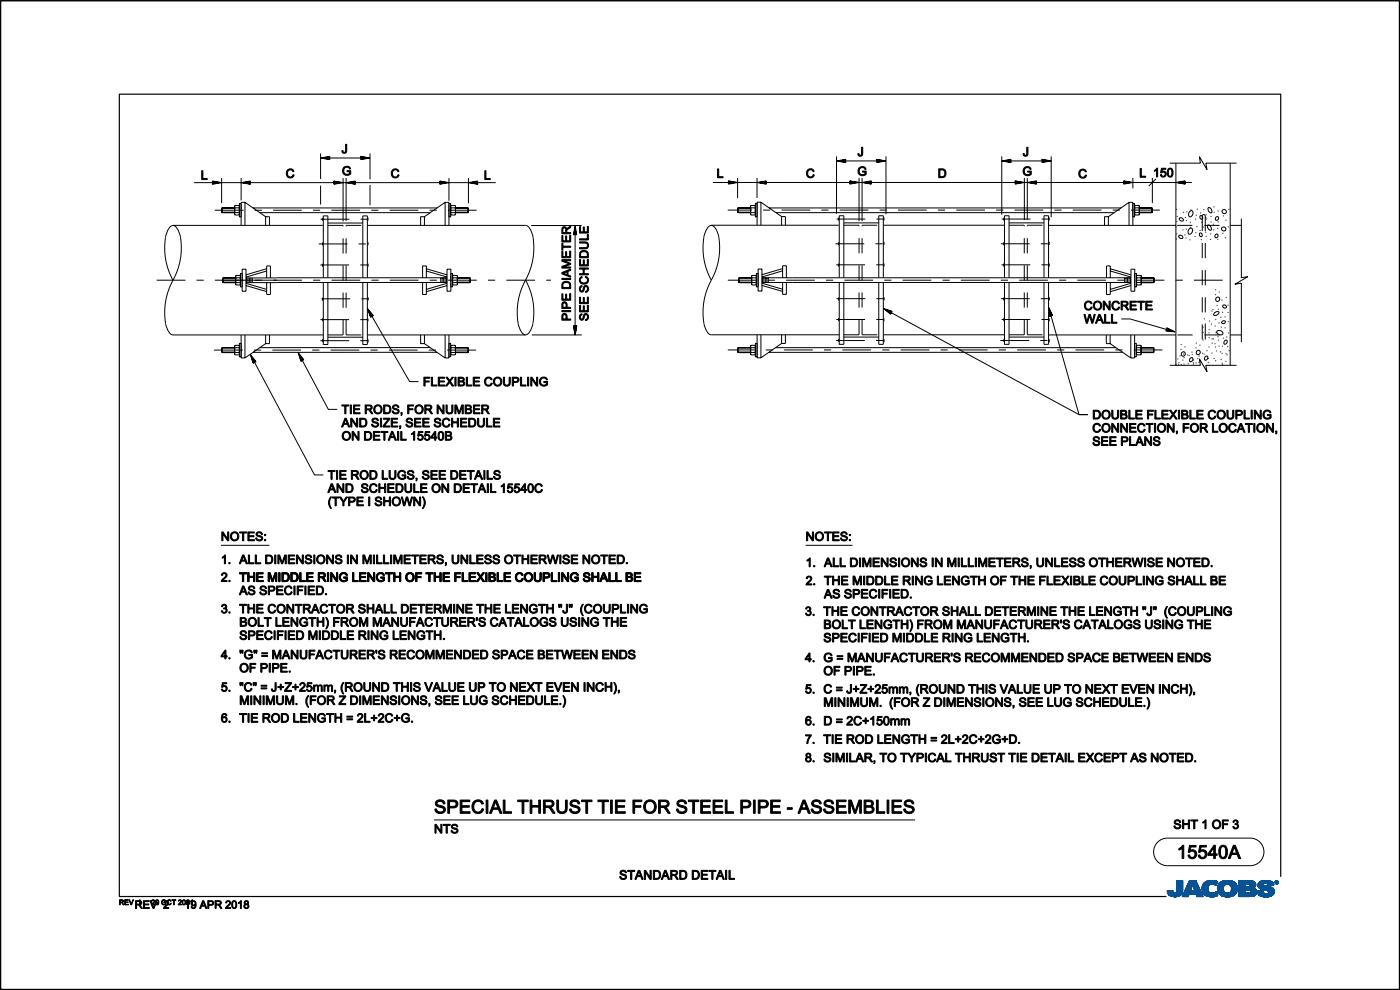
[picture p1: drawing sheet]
<svg xmlns="http://www.w3.org/2000/svg" width="297mm" height="210mm" viewBox="0 0 297 210" stroke-linecap="round" stroke-linejoin="round" font-family="sans-serif">
<path d="M271.7 186v-166h-246.4v170.2h222.1M.1 209.6v.3h296.8v-209.7h-296.8v209.7" fill="none" stroke="#000" stroke-width=".25"/>
<g fill="none" stroke="#000" stroke-width=".21">
<path d="M.1 .1h296.8v209.9h-296.8zM41.2 38.7h64M45.1 38.4v.7l1.9-.4-1.9-.3v.6l1.5-.3-1.5-.2 .1 .4 1-.2-.9-.1v.3l.6-.2h-.8M47 37.8v5.3M51.2 37.8v4.7M53.1 38.7h-.8l.6-.1v.3l-1-.1 1-.2 .1 .4-1.4-.2 1.4-.3 .1 .6-1.9-.4 1.9-.3v.7M68 32.5v5.5M68 39.4v4M68 33.5h10.5M70 33.5h-.9l.7-.1v.3l-1-.2 1-.1 .1 .4-1.5-.3 1.5-.2 .1 .6-2-.4 2-.3v.7M70.8 38.4v.7l2-.4-2-.3 .1 .6 1.5-.3-1.5-.2 .1 .4 1-.2-1-.1v.3l.6-.2h-.8M72.8 37.8v9.2"/>
<path d="M73.4 37.8v9.1M75.4 38.7h-.8l.6-.1v.3l-1-.1 1-.2 .1 .4-1.5-.2 1.5-.3 .1 .6-2-.4 2-.3v.7M76.5 33.2v.7l2-.4-2-.3 .1 .6 1.5-.3-1.5-.3 .1 .5 1-.2-1-.2v.3l.7-.1h-.9M78.5 32.5v5.5M78.5 39.2v4.3M93.3 38.4v.7l1.9-.4-1.9-.3 .1 .6 1.4-.3-1.4-.2v.4l1.1-.2-1-.1v.3l.6-.2h-.8M95.2 37.8v4.8M99.4 37.8v5.3M101.3 38.7h-.8l.6-.1v.3l-.9-.1 1-.2 .1 .4-1.5-.2 1.5-.3v.6l-1.9-.4 1.9-.3v.7M151.2 38.7h101.6M154.5 38.4v.7l2-.4-2-.3 .1 .6 1.5-.3-1.5-.3 .1 .5 1-.2-1-.2v.3l.6-.1h-.8M156.5 37.7v4.3"/>
<path d="M160.6 37.7v4.3M162.5 38.7h-.8l.6-.1 .1 .3-1-.2 1-.1 .1 .4-1.5-.3 1.5-.2v.6l-1.9-.4 1.9-.3v.7M177.5 34.1h10.5M177.5 33.2v12.1M179.4 34.1h-.8l.6-.1v.3l-1-.1 1.1-.2 .1 .4-1.5-.2 1.5-.3v.6l-1.9-.4 1.9-.3v.7M180.3 38.4v.7l1.9-.4-1.9-.3 .1 .6 1.4-.3-1.4-.3v.5l1.1-.2-1-.2v.3l.6-.1h-.8M182.2 37.7v9.2M182.9 37.7v9.2M184.8 38.7h-.8l.6-.1v.3l-.9-.2 1-.1 .1 .4-1.5-.3 1.5-.2v.6l-1.9-.4 1.9-.3v.7M186 33.8v.7l2-.4-2-.3 .1 .6 1.4-.3-1.4-.2 .1 .4 1-.2-1-.1v.2l.6-.1h-.8M188 33.2v12.2M212.5 33.2v12.3"/>
<path d="M212.5 34.1h10.5M214.5 34.1h-.8l.6-.1v.3l-1-.1 1-.2 .1 .4-1.5-.2 1.5-.3 .1 .6-2-.4 2-.3v.7M215.4 38.4v.7l1.9-.4-1.9-.3v.6l1.5-.3-1.5-.3 .1 .5 1-.2-1-.2 .1 .3 .6-.1h-.8M217.3 37.7v9M217.9 37.8v8.9M219.9 38.7h-.8l.6-.1v.3l-1-.2 1-.1 .1 .4-1.4-.3 1.4-.2 .1 .6-2-.4 2-.3v.7M221.1 33.8v.7l1.9-.4-1.9-.3v.6l1.5-.3-1.5-.2 .1 .4 1-.2-1-.1 .1 .2 .6-.1h-.8M223 33.2v12.9M238.4 38.4v.7l1.9-.4-1.9-.3v.6l1.5-.3-1.5-.3 .1 .5 1-.2-.9-.2v.3l.6-.1h-.8M240.3 37.7v2.3M244.5 37.7v5.4M245.2 38l-1.5 1.5"/>
<path d="M248.2 34.6h6.5M249.5 34.6v42.9M251.4 38.7h-.8l.6-.1v.3l-1-.2 1.1-.1v.4l-1.4-.3 1.4-.2 .1 .6-1.9-.4 1.9-.3v.7M254.6 34.6l-.2-1.4 1.7 2.8-.3-1.4M255.8 34.6h6.5M261 34.6v42.9M33.2 59.4h6.1M35.1 50.3l.2-.7a2.25 2.25 0 0 1 1.4-1.8 2.69 2.69 0 0 1 1.6 2.5M35.1 50.3a14.1 14.1 0 0 0 1.6 9.2M36.7 59.5a13.2 13.2 0 0 0-1.2 10.4 1.56 1.56 0 0 0 1.2 1.1h31.9M36.7 47.8h31.8M38.3 50.3a14.1 14.1 0 0 1-1.6 9.1"/>
<path d="M41.7 59.4h1.5M45.6 44.6h6.1M45.6 59.4h18.5M47 44.2v.8M47 45h2.8M47 44.2h2.8M47 45l.2 .1M47.2 45.1h2.6M47.2 44.1h2.6M47.2 44.1l-.2 .1M47.2 44.1v1M47.2 59.8h2.8"/>
<path d="M47.2 59h2.8M47.2 59.8l.2 .2M47.2 59v.8M47.4 60h2.6M47.4 58.9h2.6M47.4 58.9l-.2 .1M47.4 58.9v1.1M49.9 44.1l-.1 .5 .1 .5M49.9 45.1v.5M49.9 43.6v.5M49.9 44.1h.8M49.9 43.6h.8"/>
<path d="M49.9 45.1h.8M49.9 45.6h.8M49.9 43.6l-.1 .1 .1 1.9M50.1 58.9l-.1 .5 .1 .5M50.1 59.9v.6M50.1 58.4v.5M50.1 59.9h.8M50.1 58.9h.8M50.1 58.4h.8M50.1 58.4l-.1 .1 .1 2M50.7 44.1l.1 .5-.1 .5M50.7 45.1v.5"/>
<path d="M50.7 43.6v.5M50.7 43.6l.1 .1-.1 1.9M50.8 43.2h.4v2.8h-.4zM50.9 58.9l.1 .5-.1 .5M50.9 59.9v.6M50.9 58.4v.5M50.9 58.4l.1 .1-.1 2M51 58h.4v2.9h-.4zM51.4 57.1h.8v4.7h-.8zM52 42.9l4.3 3.1M52 42.9h-.8v4.9M52 42.9v4.9"/>
<path d="M52.2 59h6.5M52.3 59v.9M52.6 59v.9M52.9 59v.9M53.2 59v.9M53.5 59v.9M53.7 44.1h39M54 44.6h1.6M55.1 45.1h36.2M56.3 46h.9v1.8M56.3 46v1.8M56.6 60v2.5h.8v-2.5"/>
<path d="M56.6 59v-2.6h.8v2.6M56.6 57.5l-4.4 1.3M56.6 57l-4.4 1.3M57.9 44.6h6.1M58.7 58.9h36.1M66.4 44.6h1.5M66.4 59.4h1.6M67.6 51.7h6.1M68 56.2h6.1M68 46.5h6.1M68.4 51.4v.7M68.4 55.9v.7"/>
<path d="M68.4 46.2v.6M68.6 58.9v-13.1h1v13.1M68.6 59.9v13.3M69.6 47.8h3.2v.2M69.6 47.3h7.4M69.6 59.9v13.2h-1M70.3 44.6h6.1M70.3 59.4h6.1M72.8 50.6v3.2M72.8 56.3v3.2M73.4 50.6v3.2M73.4 56.3v3.2"/>
<path d="M76.1 51.7h1.5M76.4 56.2h1.6M76.5 46.5h1.5M76.6 47.8h-3.2v.2M77 59.9v13.2h.9v-13.2M77 58.9v-13.1h.9v13.1M78 47.8h33.5a2.69 2.69 0 0 1 1.6 2.5 14.2 14.2 0 0 1-1.6 9.1 14.1 14.1 0 0 1 1.6 9.1M78.1 46.2v.6M78.1 51.4v.6M78.1 55.9v.7M78.8 44.6h1.5M78.8 59.4h1.5"/>
<path d="M82.7 44.6h6M82.7 59.4h6.1M89.7 58.9v-2.5h.7v2.5M89.7 59.9v2.6h.7v-2.6M90 46h-.8v1.8M90 46l4.4-3.1v4.9M90 46v1.8M90.4 57.5l4.4 1.3M90.4 57l4.4 1.3M91.1 44.6h1.5M91.2 59.4h1.5M93.5 58.9v1"/>
<path d="M93.8 58.9v1M94.1 58.9v1M94.4 58.9v1M94.4 42.9h.8v4.9M94.7 58.9v1M94.8 59.9l-42.6 .1M94.8 57.1h.8v4.7h-.8zM95 44.6h6.1M95 59.4h6.1M95.2 43.2h.4v2.8h-.4zM95.6 58h.4v2.9h-.4zM95.7 44.1l-.1 .5 .1 .5"/>
<path d="M95.7 45.1v.5M95.7 43.6v.5M95.7 43.6l-.1 .1 .1 1.9M95.7 44.1h.8M95.7 43.6h.8M95.7 45.1h.8M95.7 45.6h.8M96.1 58.9l-.1 .5 .1 .5M96.1 59.9v.6M96.1 58.4v.5M96.1 59.9h.8M96.1 58.9h.8"/>
<path d="M96.1 58.4h.8M96.1 58.4l-.1 .1 .1 2M96.5 44.1l.1 .5-.1 .5M96.5 45.1v.5M96.5 43.6v.5M96.5 43.6l.1 .1-.1 1.9M96.6 45.1h2.6M96.6 45h2.8M96.6 44.2h2.8M96.6 44.1h2.6M96.9 58.9l.1 .5-.1 .5M96.9 59.9v.6"/>
<path d="M96.9 58.4v.5M96.9 58.4l.1 .1-.1 2M97 59.8h2.8M97 59h2.8M97 60h2.6M97 58.9h2.6M99.2 44.1l.2 .1M99.2 44.1v1M99.4 44.2v.8M99.4 45l-.2 .1M99.6 58.9l.2 .1M99.6 58.9v1.1"/>
<path d="M99.8 59.8l-.2 .2M99.8 59v.8M103.5 59.4h1.5M107.4 59.4h6.1M111.5 59.4a14.1 14.1 0 0 0-1.6 9.1M112.7 47.8h10.7M115.9 59.4h1M121.7 49.8h.6l-.3-2-.3 2 .6-.1-.3-1.4-.3 1.4 .5-.1-.2-1-.2 1h.3l-.1-.6v.8M122 47.8v23.3M149.3 50.3l.2-.7a2.25 2.25 0 0 1 1.4-1.8 2.65 2.65 0 0 1 1.6 2.5 14.1 14.1 0 0 1-1.6 9.1M149.3 50.3a14.1 14.1 0 0 0 1.6 9.1 14.1 14.1 0 0 0-1.6 9.1M150.9 47.8h27"/>
<path d="M154.4 44.6h5.1M154.4 59.4h6.1M156.5 44.2v.8M156.5 45h2.7M156.5 44.2h2.7M156.5 45l.1 .1M156.6 45.1h2.6M156.6 44.1h2.6M156.6 44.1l-.1 .1M156.6 44.1v1M156.7 59.8h2.7M156.7 59h2.7"/>
<path d="M156.7 59.8l.1 .2M156.7 59v.8M156.8 60h2.6M156.8 58.9h2.6M156.8 58.9l-.1 .1M156.8 58.9v1.1M159.3 44.1l-.1 .5 .1 .5M159.3 45.1v.5M159.3 43.6v.5M159.3 44.1h.8M159.3 43.6h.8M159.3 45.1h.8"/>
<path d="M159.3 45.6h.8M159.3 43.6l-.1 .1 .1 1.9M159.5 58.9l-.1 .5 .1 .5M159.5 59.9v.6M159.5 58.4v.5M159.5 59.9h.9M159.5 58.9h.9M159.5 58.4h.9M159.5 58.4l-.1 .1 .1 2M160.1 44.1l.2 .5-.2 .5M160.1 45.1v.5M160.1 43.6v.5"/>
<path d="M160.1 43.6l.2 .1-.2 1.9M160.3 43.2h.3v2.8h-.3zM160.4 58.9l.1 .5-.1 .5M160.4 59.9v.6M160.4 58.4v.5M160.4 58.4l.1 .1-.1 2M160.5 58h.3v2.9h-.3zM160.8 57.1v4.6M160.8 57.1h.8v4.6h-.8M161.4 42.9h-.8v4.9M161.6 59.9h78.3M161.6 58.9h78.3"/>
<path d="M161.7 58.9v1M161.9 44.6h1.5M162 58.9v1M162.4 58.9v1M162.7 58.9v1M162.9 59.4h1.5M163 58.9v1M163.2 44.1h74.6M164.6 45.1h71.8M165.8 44.6h6.1M165.8 45.9l-4.4-3v4.9M165.8 45.9h.8v1.9"/>
<path d="M165.8 45.9v1.9M166 56.4v2.5M166 59.9v2.5M166 57.5l-4.4 1.2M166 57l-4.4 1.3M166 56.4h.8v2.5M166.8 59.4h6.1M166.8 59.9v2.5h-.8M174.2 44.6h1.6M175.2 59.4h1.6M177.2 51.7h6.1M177.4 56.2h6.1"/>
<path d="M177.5 46.5h6.1M177.9 51.4v.6M177.9 55.9v.6M177.9 46.2v.6M178 58.9v-13.1h1v13.1M178 59.9v13.2M178.1 44.6h6.1M179 47.8h3.2v.2M179 47.3h7.4M179 59.9v13.1h-.9M179.1 59.4h6.1M182.2 50.5v3.2"/>
<path d="M182.2 56.3v3.2M182.9 50.5v3.2M182.9 56.3v3.2M185.7 51.7h1.5M185.9 56.2h1.5M185.9 46.5h1.6M186.1 47.8h-3.2v.2M186.4 58.9v-13.1h1v13.1M186.4 59.9v13.1h1v-13.1M186.6 44.6h1.5M187.4 47.8h25.7M187.5 46.1v.7"/>
<path d="M187.5 51.3v.7M187.5 55.9v.6M187.6 59.4h1.5M190.5 44.6h6.1M191.5 59.4h6.1M199 44.6h1.5M200 59.4h1.5M202.9 44.6h6.1M203.8 59.4h6.1M211.3 44.6h1.5M212.3 59.4h1.5M212.3 51.7h6.1"/>
<path d="M212.5 56.2h6.1M212.5 46.5h6.1M212.9 51.4v.6M212.9 55.9v.6M212.9 46.2v.6M213.1 58.9v-13.1h1v13.1M213.1 59.9v13.2M214.1 47.8h3.2v.2M214.1 47.3h7.4M214.1 59.9v13.1h-1M215.2 44.6h6.1M216.2 59.4h6.1"/>
<path d="M217.3 50.5v3.2M217.3 56.3v3.2M217.9 50.5v3.2M217.9 56.3v3.2M220.8 51.7h1.5M220.9 56.2h1.6M221 46.5h1.5M221.2 47.8h-3.3v.2M221.5 58.9v-13.1h.9v13.1M221.5 59.9v13.1h.9v-13.1M222.4 47.8h27.1M222.6 46.1v.7"/>
<path d="M222.6 51.3v.7M222.6 55.9v.6M223.7 44.6h1.5M224.7 59.4h1.5M227.6 44.6h6.1M228.6 59.4h6.1M234.7 59.9v2.6h.8v-2.6M234.7 58.9v-2.5h.8v2.5M235.1 46h-.8v1.8M235.1 46v1.8M235.5 57.5l4.4 1.3M235.5 57l4.4 1.3"/>
<path d="M236 44.6h1.6M237 59.4h1.6M238.6 58.9v1M238.9 58.9v1M239.2 58.9v1M239.5 42.9v4.9M239.5 58.9v1M239.5 42.9l-4.4 3.1M239.5 42.9h.8v4.9M239.8 58.9v1M239.9 57.1h.8v4.7h-.8zM239.9 44.6h6.1"/>
<path d="M240.3 43.2h.4v2.8h-.4zM240.7 58h.4v2.9h-.4zM240.8 44.1l-.1 .5 .1 .5M240.8 45.1v.5M240.8 43.6v.5M240.8 43.6l-.1 .1 .1 1.9M240.8 44.1h.8M240.8 43.6h.8M240.8 45.1h.8M240.8 45.6h.8M240.9 59.4h6.1M241.2 58.9l-.1 .5 .1 .5"/>
<path d="M241.2 59.9v.6M241.2 58.4v.5M241.2 59.9h.8M241.2 58.9h.8M241.2 58.4h.8M241.2 58.4l-.1 .1 .1 2M241.6 44.1l.1 .5-.1 .5M241.6 45.1v.5M241.6 43.6v.5M241.6 43.6l.1 .1-.1 1.9M241.7 45.1h2.6M241.7 45h2.8"/>
<path d="M241.7 44.2h2.8M241.7 44.1h2.6M242 58.9l.1 .5-.1 .5M242 59.9v.6M242 58.4v.5M242 58.4l.1 .1-.1 2M242.1 59.8h2.8M242.1 59h2.8M242.1 60h2.6M242.1 58.9h2.6M244.3 44.1l.2 .1M244.3 44.1v1"/>
<path d="M244.5 44.2v.8M244.5 45l-.2 .1M244.7 58.9l.2 .1M244.7 58.9v1.1M244.9 59.8l-.2 .2M244.9 59v.8M249.4 59.4h1.5M249.7 47.8h3.3M250.1 50a.47 .47 0 0 1 .6 0 .47 .47 0 0 1 .1 .6h-.2a.52 .52 0 0 1-.5-.6zM250.2 46.3a.47 .47 0 0 1 .6 0 .47 .47 0 0 1 .1 .6h-.2a.52 .52 0 0 1-.5-.6zM252.3 48.6l.4-.2a.76 .76 0 0 1 .2 .8 .76 .76 0 0 1-.6 .5 .75 .75 0 0 1 0-1.1zM252.4 44.9l.5-.2a.76 .76 0 0 1 .1 .8 .76 .76 0 0 1-.6 .5 .75 .75 0 0 1 0-1.1z"/>
<path d="M253.3 59.4h6.1M254.5 49.5a.37 .37 0 0 1 .5 .2 .37 .37 0 0 1-.3 .5l-.2-.3zM254.6 45.8a.37 .37 0 0 1 .5 .2 .37 .37 0 0 1-.3 .5l-.2-.3zM255.1 49v-3.2l.3-.3 .3 .3v3.2M255.1 51.5v3.3M255.1 57.3v3.2M255.5 47.8h3.2M255.7 51.5v3.3M255.7 57.3v3.2M256.3 47.7a.75 .75 0 0 1 .6 1.1 .75 .75 0 0 1-.6-1.1zM256.4 44a.75 .75 0 0 1 .6 1.1 .75 .75 0 0 1-.6-1.1zM261 47.8h2.3"/>
<path d="M263.3 46.4v12.5l1.4-.2-2.7 1.6 1.3-.3v12.6M45.4 74.3h6.1M47 73.9v.8M47 74.7h2.8M47 73.9h2.8M47 74.7l.2 .1M47.2 73.7h2.6M47.2 74.8h2.6M47.2 73.7v1.1M47.2 73.7l-.2 .2M49.9 73.8l-.1 .5 .1 .5M49.9 74.8v.5"/>
<path d="M49.9 73.2v.6M49.9 73.8h.8M49.9 74.8h.8M49.9 73.2h.8M49.9 75.3h.8M49.9 73.2l-.1 .2 .1 1.9M50.1 60.5h.8M50.7 73.8l.1 .5-.1 .5M50.7 74.8v.5M50.7 73.2v.6M50.7 73.2l.1 .2-.1 1.9M50.8 72.8h.4v2.9h-.4z"/>
<path d="M51.2 71v4.9h.8M52 71v4.9M52.2 60.1l4.4 1.3M52.2 60.6l4.4 1.3M53.7 77l.6-.3-1.2-1.5 .6 1.8 .5-.3-.9-1.2 .4 1.4 .4-.2-.7-.9 .4 1 .2-.2-.4-.4 13.1 24.5h1.9M53.9 74.3h1.5M56.4 72.9l-4.4 3M56.4 71v1.9M57.2 71v1.9h-.8M57.8 74.3h6.1M63.8 76.6l.6-.3-1.2-1.6 .6 1.9 .5-.3-.9-1.2 .5 1.4 .3-.2-.6-.9 .3 1 .2-.2-.3-.5 5.9 11.1h1.8M66.2 74.3h1.6"/>
<path d="M68 67.8h6.1M68 72.3h6.1M68.2 63.4h6.1M68.4 63.1v.7M68.4 67.5v.6M68.5 71.9v.7M69.6 71.5h7.4M70.1 74.3h6.1M72.8 62.1v3.2M72.8 67.8v3.2h-3.2M73.4 62.1v3.2M73.4 67.8v3.2h3.2"/>
<path d="M76.4 67.8h1.6M76.4 72.3h1.6M76.7 63.4h1.5M78 71h33.5M78.1 67.6v.6M78.1 72v.6M78.1 63.1v.6M78.6 74.3h1.5M78.6 67.3l.6-.4-1.3-1.5 .7 1.9 .5-.4-1-1.1 .5 1.4 .4-.3-.7-.8 .4 .9 .2-.1-.4-.5 8.4 14.5h1.9M82.5 74.3h6.1M89.2 71v1.9h.8M90 71v1.9"/>
<path d="M90 72.9l4.4 3M91 74.3h1.5M91.3 73.7h-36.2M92.7 74.7h-39M94.4 71v4.9M94.8 60.1l-4.4 1.3M94.8 60.6l-4.4 1.3M94.9 74.3h6.1M95.2 72.8h.4v2.9h-.4zM95.2 71v4.9h-.8M95.7 73.8l-.1 .5 .1 .5M95.7 74.8v.5"/>
<path d="M95.7 73.2v.6M95.7 73.2l-.1 .2 .1 1.9M95.7 73.8h.8M95.7 74.8h.8M95.7 73.2h.8M95.7 75.3h.8M96.1 60.5h.8M96.5 73.8l.1 .5-.1 .5M96.5 74.8v.5M96.5 73.2v.6M96.5 73.2l.1 .2-.1 1.9M96.6 73.7h2.6"/>
<path d="M96.6 74.7h2.8M96.6 73.9h2.8M96.6 74.8h2.6M99.2 73.7v1.1M99.2 73.7l.2 .2M99.4 73.9v.8M99.4 74.7l-.2 .1M109.9 68.6l.2 .7a2.25 2.25 0 0 0 1.4 1.7 2.69 2.69 0 0 0 1.6-2.4M112.8 71h10.6M122 69.1v.8l-.1-.6h.3l-.2 1-.1-1 .4-.1-.3 1.4-.2-1.4 .5-.1-.3 2-.3-2h.6M149.3 68.6l.2 .7a2.25 2.25 0 0 0 1.4 1.7h27.1M154.4 74.2h5.7"/>
<path d="M156.5 73.9v.8M156.5 74.7h2.7M156.5 73.9h2.7M156.5 74.7l.1 .1M156.6 73.7h2.6M156.6 74.8h2.6M156.6 73.7v1.1M156.6 73.7l-.1 .2M159.3 73.8l-.1 .5 .1 .5M159.3 74.8v.5M159.3 73.2v.6M159.3 73.8h.8"/>
<path d="M159.3 74.8h.8M159.3 73.2h.8M159.3 75.3h.8M159.3 73.2l-.1 .2 .1 1.9M159.5 60.5h.9M160.1 73.8l.2 .5-.2 .5M160.1 74.8v.5M160.1 73.2v.6M160.1 73.2l.2 .2-.2 1.9M160.3 72.8h.3v2.9h-.3zM160.6 71v4.9h.8M161.4 71v4.9l4.4-3"/>
<path d="M161.6 60.1l4.4 1.3M161.6 60.5l4.4 1.3M162.4 74.2h1.6M164.5 73.7h72.3M165.8 71v1.9M166.3 74.2h6.1M166.6 71v1.9h-.8M174.8 74.2h1.5M177.4 72.2h6.1M177.4 67.8h6.1M177.5 63.4h6.1M177.9 63.1v.6"/>
<path d="M177.9 67.5v.6M177.9 71.9v.6M178.7 74.2h6.1M179 71.5h7.4M182.2 62v3.3M182.2 67.8v3.2h-3.2M182.9 62v3.3M182.9 67.8v3.2h3.2M185.8 72.2h1.6M185.9 67.8h1.5M185.9 63.4h1.6M187.2 74.2h1.5"/>
<path d="M187.4 71h25.7M187.5 67.5v.7M187.5 72v.6M187.6 63.1v.6M188.9 66.6l.4-.6-1.9-.6 1.5 1.2 .3-.5-1.4-.5 1.1 1 .1-.5-.9-.3 .8 .6 .1-.2-.6-.2 40.5 22h1.9h-1.9l-6.1-21.8 .2 .6-.3 .1-.1-1 .5 .9-.4 .2-.2-1.5 .7 1.4-.6 .2-.2-2 .9 1.8-.7 .2M191.1 74.2h6.1M199.5 74.2h1.6M203.4 74.2h6.1M211.9 74.2h1.5M212.2 72.2h6.1M212.3 63.4h6.1M212.5 67.8h6.1"/>
<path d="M212.9 63.1v.6M213 67.5v.6M213 71.9v.6M214.1 71.5h7.4M215.8 74.2h6.1M217.3 67.8v3.2h-3.2M217.3 62v3.3M217.9 67.8v3.2h3.3M217.9 62v3.3M220.7 72.2h1.5M220.8 63.4h1.5M220.9 67.8h1.6"/>
<path d="M222.4 71h27.1M222.6 67.5v.7M222.6 72v.6M222.6 63.1v.6M224.2 74.2h1.6M228.1 74.2h6.1M234.7 71v1.9h.8M235.5 71v1.9M235.5 72.9l4.4 3M236.6 74.2h1.5M237.9 67.7h1.8l8.5 2.4-.6-.1 .1-.3 .9 .5-1.1-.1 .1-.5 1.3 .7-1.5-.2 .1-.6 1.8 .9-2-.2 .2-.7M238.2 74.7h-75.1"/>
<path d="M239.9 71v4.9M239.9 60.1l-4.4 1.3M239.9 60.6l-4.4 1.3M240.5 74.2h6.1M240.7 72.8h.4v2.9h-.4zM240.7 71v4.9h-.8M241.2 73.8l-.1 .5 .1 .5M241.2 74.8v.5M241.2 73.2v.6M241.2 73.8h.8M241.2 74.8h.8M241.2 73.2h.8"/>
<path d="M241.2 75.3h.8M241.2 73.2l-.1 .2 .1 1.9M241.2 60.5h.8M242 73.8l.1 .5-.1 .5M242 74.8v.5M242 73.2v.6M242 73.2l.1 .2-.1 1.9M242.1 73.7h2.6M242.1 74.7h2.7M242.1 73.9h2.7M242.1 74.8h2.6M244.7 73.7l.1 .2"/>
<path d="M244.7 73.7v1.1M244.8 74.7l-.1 .1M244.8 73.9v.8M248.2 77.5h6.4l-.2-1.4 1.7 2.8-.3-1.4h6.5M249.8 71h3.2M252.6 75.9l.2-.1a.43 .43 0 0 1 .2 .6 .43 .43 0 0 1-.6 .2zM255.1 63.1v3.2M255.1 68.8v3.2M255.5 71h3.3M255.7 63.1v3.2M255.7 68.8v3.2M255.7 75.6l.2-.1a.43 .43 0 0 1 .3 .6 .43 .43 0 0 1-.7 .2z"/>
<path d="M257.6 66.4a.72 .72 0 0 1 1-.2 .75 .75 0 0 1-1.1 .6zM258.3 70.2a.82 .82 0 0 1 1.1 .6 .76 .76 0 0 1-.8 .2 .76 .76 0 0 1-.5-.7zM259.3 68.2a.44 .44 0 0 1 .7 0 .4 .4 0 0 1-.4 .4 .4 .4 0 0 1-.4-.3zM259.9 72.2l.2-.1a.43 .43 0 0 1 .2 .6 .43 .43 0 0 1-.7 .2zM261 71h2.3M46.9 115.7h10.2M170.9 115.7h10M92.1 173.9h102M245.6 178.6l1.1-.7 1-.1h17.5a2.93 2.93 0 0 1 2.9 2.9 2.93 2.93 0 0 1-2.9 2.9h-17.5a2.93 2.93 0 0 1-2.7-1.8 2.93 2.93 0 0 1 .6-3.2z"/>
<circle cx="249.5" cy="48.1" r=".03"/>
<circle cx="249.6" cy="50.7" r=".03"/>
<circle cx="249.6" cy="44.4" r=".03"/>
<circle cx="249.7" cy="49.6" r=".03"/>
<circle cx="249.7" cy="47" r=".03"/>
<circle cx="249.8" cy="45.9" r=".03"/>
<circle cx="251" cy="48.7" r=".03"/>
<circle cx="251.1" cy="45" r=".03"/>
<circle cx="251.4" cy="49.8" r=".03"/>
<circle cx="251.5" cy="46.1" r=".03"/>
<circle cx="251.6" cy="50.5" r=".03"/>
<circle cx="251.7" cy="48.6" r=".03"/>
<circle cx="251.7" cy="46.8" r=".03"/>
<circle cx="251.8" cy="44.9" r=".03"/>
<circle cx="252.4" cy="50.9" r=".03"/>
<circle cx="252.5" cy="47.2" r=".03"/>
<circle cx="252.5" cy="48.2" r=".03"/>
<circle cx="252.6" cy="44.5" r=".03"/>
<circle cx="253.5" cy="50.1" r=".03"/>
<circle cx="253.6" cy="46.5" r=".03"/>
<circle cx="253.7" cy="49.4" r=".03"/>
<circle cx="253.8" cy="45.7" r=".03"/>
<circle cx="253.9" cy="48.1" r=".03"/>
<circle cx="254" cy="44.4" r=".03"/>
<circle cx="254.6" cy="48.9" r=".03"/>
<circle cx="254.7" cy="45.2" r=".03"/>
<circle cx="254.9" cy="50.8" r=".03"/>
<circle cx="255" cy="47.1" r=".03"/>
<circle cx="255.3" cy="48.2" r=".03"/>
<circle cx="255.4" cy="44.5" r=".03"/>
<circle cx="255.8" cy="49.2" r=".03"/>
<circle cx="255.8" cy="46.1" r=".03"/>
<circle cx="255.9" cy="50.1" r=".03"/>
<circle cx="255.9" cy="45.5" r=".03"/>
<circle cx="256" cy="46.4" r=".03"/>
<circle cx="256.8" cy="50.8" r=".03"/>
<circle cx="256.8" cy="49.6" r=".03"/>
<circle cx="256.9" cy="47.1" r=".03"/>
<circle cx="256.9" cy="45.9" r=".03"/>
<circle cx="257.4" cy="47.6" r=".03"/>
<circle cx="257.5" cy="48.7" r=".03"/>
<circle cx="257.5" cy="43.9" r=".03"/>
<circle cx="257.6" cy="45" r=".03"/>
<circle cx="258" cy="50.1" r=".38"/>
<circle cx="258.2" cy="46.4" r=".38"/>
<circle cx="258.3" cy="48.5" r=".03"/>
<circle cx="258.3" cy="50.7" r=".03"/>
<circle cx="258.4" cy="44.8" r=".03"/>
<circle cx="258.4" cy="47" r=".03"/>
<circle cx="259.4" cy="49.5" r=".03"/>
<circle cx="259.5" cy="45.8" r=".03"/>
<circle cx="259.6" cy="48.5" r=".45"/>
<circle cx="259.7" cy="44.8" r=".45"/>
<circle cx="260" cy="50.4" r=".03"/>
<circle cx="260.1" cy="46.7" r=".03"/>
<circle cx="260.6" cy="48.1" r=".03"/>
<circle cx="260.7" cy="44.4" r=".03"/>
<circle cx="249.5" cy="77.3" r=".03"/>
<circle cx="249.9" cy="76.1" r=".03"/>
<circle cx="250" cy="77.3" r=".03"/>
<circle cx="250.1" cy="76.9" r=".03"/>
<circle cx="250.3" cy="75.5" r=".03"/>
<circle cx="250.5" cy="74.1" r=".03"/>
<circle cx="250.6" cy="77.3" r=".03"/>
<circle cx="250.6" cy="73.1" r=".03"/>
<circle cx="250.9" cy="76.4" r=".03"/>
<circle cx="251" cy="75.1" r=".45"/>
<circle cx="251.1" cy="75.1" r=".03"/>
<circle cx="251.2" cy="77.2" r=".03"/>
<circle cx="251.2" cy="75.8" r=".03"/>
<circle cx="251.4" cy="73.6" r=".03"/>
<circle cx="251.9" cy="75.3" r=".03"/>
<circle cx="252.1" cy="77.1" r=".03"/>
<circle cx="252.3" cy="75.4" r=".03"/>
<circle cx="252.9" cy="74.7" r=".03"/>
<circle cx="252.9" cy="75.2" r=".03"/>
<circle cx="253.2" cy="77.2" r=".03"/>
<circle cx="253.2" cy="76.9" r=".03"/>
<circle cx="253.2" cy="76.4" r=".03"/>
<circle cx="253.7" cy="73.8" r=".03"/>
<circle cx="253.7" cy="77" r=".03"/>
<circle cx="253.8" cy="72.8" r=".03"/>
<circle cx="254.1" cy="76.1" r=".03"/>
<circle cx="254.2" cy="74.7" r=".45"/>
<circle cx="254.4" cy="76.9" r=".03"/>
<circle cx="254.4" cy="75.5" r=".03"/>
<circle cx="254.6" cy="73.2" r=".03"/>
<circle cx="255.1" cy="74.9" r=".03"/>
<circle cx="255.2" cy="72.1" r=".03"/>
<circle cx="255.2" cy="70.5" r=".03"/>
<circle cx="255.2" cy="69.4" r=".03"/>
<circle cx="255.4" cy="75.1" r=".03"/>
<circle cx="255.5" cy="67.6" r=".03"/>
<circle cx="255.7" cy="68.7" r=".03"/>
<circle cx="256" cy="74.4" r=".03"/>
<circle cx="256.3" cy="76.9" r=".03"/>
<circle cx="256.4" cy="76" r=".03"/>
<circle cx="256.5" cy="70.6" r=".03"/>
<circle cx="256.5" cy="73.6" r=".03"/>
<circle cx="256.5" cy="69.9" r=".03"/>
<circle cx="256.5" cy="71.6" r=".03"/>
<circle cx="256.6" cy="68.1" r=".03"/>
<circle cx="257" cy="68.7" r=".03"/>
<circle cx="257.1" cy="66" r=".03"/>
<circle cx="257.1" cy="74.9" r=".03"/>
<circle cx="257.1" cy="71.9" r=".03"/>
<circle cx="257.2" cy="72.8" r=".03"/>
<circle cx="257.3" cy="65.7" r=".03"/>
<circle cx="257.4" cy="71.9" r=".03"/>
<circle cx="257.6" cy="76" r=".03"/>
<circle cx="257.7" cy="72.9" r=".03"/>
<circle cx="257.8" cy="69.2" r=".03"/>
<circle cx="257.8" cy="62.5" r=".03"/>
<circle cx="257.9" cy="73.6" r=".03"/>
<circle cx="257.9" cy="76.5" r=".03"/>
<circle cx="257.9" cy="61.5" r=".03"/>
<circle cx="257.9" cy="67.8" r=".03"/>
<circle cx="258" cy="70.5" r=".03"/>
<circle cx="258.1" cy="74.5" r=".03"/>
<circle cx="258.2" cy="64.8" r=".03"/>
<circle cx="258.3" cy="63.5" r=".45"/>
<circle cx="258.4" cy="71.4" r=".03"/>
<circle cx="258.5" cy="65.6" r=".03"/>
<circle cx="258.5" cy="72.1" r=".03"/>
<circle cx="258.6" cy="73.4" r=".03"/>
<circle cx="258.6" cy="68.5" r=".03"/>
<circle cx="258.7" cy="62" r=".03"/>
<circle cx="258.9" cy="74.6" r=".03"/>
<circle cx="259" cy="67.3" r=".03"/>
<circle cx="259.1" cy="76.3" r=".03"/>
<circle cx="259.1" cy="69.4" r=".03"/>
<circle cx="259.2" cy="63.6" r=".03"/>
<circle cx="259.3" cy="74.9" r=".03"/>
<circle cx="259.3" cy="77.1" r=".03"/>
<circle cx="259.4" cy="77.3" r=".03"/>
<circle cx="259.4" cy="73.4" r=".03"/>
<circle cx="259.4" cy="66.3" r=".03"/>
<circle cx="259.6" cy="71.7" r=".03"/>
<circle cx="259.8" cy="65" r=".38"/>
<circle cx="259.9" cy="67.2" r=".03"/>
<circle cx="259.9" cy="69.5" r=".03"/>
<circle cx="260.1" cy="76.6" r=".03"/>
<circle cx="260.1" cy="75" r=".03"/>
<circle cx="260.2" cy="63.1" r=".03"/>
<circle cx="260.2" cy="71.5" r=".03"/>
<circle cx="260.3" cy="75.3" r=".03"/>
<circle cx="260.4" cy="73.5" r=".03"/>
<circle cx="260.5" cy="64.8" r=".03"/>
<circle cx="260.5" cy="66.3" r=".03"/>
<circle cx="260.6" cy="68.2" r=".03"/>
<circle cx="260.6" cy="70.7" r=".03"/>
<circle cx="260.8" cy="74.4" r=".03"/>
</g>
<g fill="#000" stroke="#000" stroke-width=".21">
<path d="M42.8 36.2h.2v1.7h1v.2h-1.2z" fill-rule="evenodd"/>
<path d="M61 36a.82 .82 0 0 1 1.4 .4h-.3a.63 .63 0 0 0-.8-.3 .63 .63 0 0 0-.3 .9 .57 .57 0 0 0 .5 .5 .57 .57 0 0 0 .6-.4h.3a.9 .9 0 0 1-1.3 .5 .9 .9 0 0 1-.2-1.3z" fill-rule="evenodd"/>
<path d="M73.3 30.6h.3v1.3a.52 .52 0 0 1-.5 .6 .52 .52 0 0 1-.6-.5l.3-.1v.2a.29 .29 0 0 0 .3 .2 .29 .29 0 0 0 .2-.4z" fill-rule="evenodd"/>
<path d="M73 35.5a.86 .86 0 0 1 1.4 .3l-.2 .1a.69 .69 0 0 0-1.1-.3 .69 .69 0 0 0-.1 1 .77 .77 0 0 0 1.2 .2v-.4h-.6v-.2h.8v.7a1.01 1.01 0 0 1-1.5 0 1.01 1.01 0 0 1 .1-1.4z" fill-rule="evenodd"/>
<path d="M83.3 36a.81 .81 0 0 1 1.3 .4h-.2a.62 .62 0 0 0-.9-.3 .62 .62 0 0 0-.2 .9 .57 .57 0 0 0 .5 .5 .57 .57 0 0 0 .6-.4h.3a.9 .9 0 0 1-1.3 .5 .9 .9 0 0 1-.3-1.3z" fill-rule="evenodd"/>
<path d="M102.8 36.2h.3v1.7h.9v.2h-1.2z" fill-rule="evenodd"/>
<path d="M152.2 35.8h.3v1.7h.9v.2h-1.2z" fill-rule="evenodd"/>
<path d="M171.4 36a.81 .81 0 0 1 1.3 .3l-.2 .1a.62 .62 0 0 0-.9-.3 .62 .62 0 0 0-.2 .9 .57 .57 0 0 0 .5 .5 .57 .57 0 0 0 .6-.5l.2 .1a.9 .9 0 0 1-1.2 .5 .9 .9 0 0 1-.3-1.4z" fill-rule="evenodd"/>
<path d="M182.8 31.2h.2v1.3a.52 .52 0 0 1-.5 .6 .52 .52 0 0 1-.5-.5h.2v.1a.29 .29 0 0 0 .4 .2 .29 .29 0 0 0 .2-.4z" fill-rule="evenodd"/>
<path d="M182.3 35.5a.86 .86 0 0 1 1.4 .4l-.2 .1a.69 .69 0 0 0-1-.3 .69 .69 0 0 0-.1 1 .77 .77 0 0 0 1.1 .2v-.4h-.5v-.2h.8v.7a1.01 1.01 0 0 1-1.5 0 1.01 1.01 0 0 1 0-1.5z" fill-rule="evenodd"/>
<path d="M199.1 35.8v1.9h.7a.94 .94 0 0 0 .9-1 .94 .94 0 0 0-.9-.9zM199.4 36a.78 .78 0 0 1 1 .4 .78 .78 0 0 1-.3 1l-.7 .1z" fill-rule="evenodd"/>
<path d="M217.8 31.2h.3v1.3a.52 .52 0 0 1-.5 .6 .52 .52 0 0 1-.6-.5h.3v.1a.29 .29 0 0 0 .4 .2 .29 .29 0 0 0 .1-.4z" fill-rule="evenodd"/>
<path d="M217.4 35.5a.86 .86 0 0 1 1.3 .4l-.2 .1a.69 .69 0 0 0-1-.3 .69 .69 0 0 0-.1 1 .77 .77 0 0 0 1.1 .2v-.4h-.5v-.2h.8v.7a1.01 1.01 0 0 1-1.5 0 1.01 1.01 0 0 1 .1-1.5z" fill-rule="evenodd"/>
<path d="M229.2 36.1a.82 .82 0 0 1 1.3 .3l-.3 .1a.63 .63 0 0 0-.8-.3 .63 .63 0 0 0-.3 .8 .57 .57 0 0 0 .6 .6 .57 .57 0 0 0 .6-.5l.2 .1a.9 .9 0 0 1-1.3 .5 .9 .9 0 0 1-.2-1.4z" fill-rule="evenodd"/>
<path d="M241.9 35.7h.2v1.7h.9v.2h-1.1z" fill-rule="evenodd"/>
<path d="M244.9 36.1l.7-.4v1.8h-.2v-1.4l-.5 .3z" fill-rule="evenodd"/>
<path d="M246.4 35.7h.9v.2h-.7l-.1 .5a.62 .62 0 0 1 .9 .3 .62 .62 0 0 1-.4 .9 .62 .62 0 0 1-.8-.6h.2a.41 .41 0 0 0 .6 .2 .41 .41 0 0 0 .1-.6 .41 .41 0 0 0-.6 0l-.3 .1z" fill-rule="evenodd"/>
<path d="M247.9 35.8a1.31 1.31 0 0 0 .2 1.7 .91 .91 0 0 0 .7-1.3 .57 .57 0 0 0-.9-.4zM248 36l.2-.2a.97 .97 0 0 1 0 1.6 1.04 1.04 0 0 1-.2-1.4z" fill-rule="evenodd"/>
<path d="M119.2 59h1.9v.3h-1.9z" fill-rule="evenodd"/>
<path d="M119.2 57.8v.3l1.9 .7v-.3l-.6-.2v-.7l.6-.3v-.2zM119.4 58l.9-.4v.7z" fill-rule="evenodd"/>
<path d="M119.2 55.1h1.9v.2h-1.6l1.6 .6v.2l-1.6 .5h1.6v.3h-1.9v-.4l1.6-.5-1.6-.6z" fill-rule="evenodd"/>
<path d="M119.2 53.3h.2v1.1h.6v-1h.2v1h.6v-1.1h.3v1.4h-1.9z" fill-rule="evenodd"/>
<path d="M119.2 51.6h.2v.6h1.7v.3h-1.7v.6h-.2z" fill-rule="evenodd"/>
<path d="M119.2 50h.2v1.1h.6v-1.1h.2v1.1h.6v-1.2h.3v1.4h-1.9z" fill-rule="evenodd"/>
<path d="M119.3 48.3l-.1 1.3h1.9v-.3h-.9l.1-.5 .8-.6v-.3l-.9 .7a.52 .52 0 0 0-.3-.5 .52 .52 0 0 0-.6 .2zM119.5 48.4a.33 .33 0 0 1 .4 0 .33 .33 0 0 1 .1 .4v.5h-.6z" fill-rule="evenodd"/>
<path d="M122.9 51.3h1.1a.74 .74 0 0 1 .8 .7 .74 .74 0 0 1-.8 .8h-1.1v-.3h1.1a.5 .5 0 0 0 .6-.5 .5 .5 0 0 0-.6-.4h-1.1z" fill-rule="evenodd"/>
<path d="M123.1 58.8l.4-.1v.2a.63 .63 0 0 0-.3 .9 .63 .63 0 0 0 .9 .2 .57 .57 0 0 0 .5-.5 .57 .57 0 0 0-.4-.6v-.3a.9 .9 0 0 1 .5 1.3 .9 .9 0 0 1-1.3 .3 .87 .87 0 0 1-.3-1.4z" fill-rule="evenodd"/>
<path d="M122.9 56.8h1.9v.3h-.9v1h.9v.2h-1.9v-.2h.8v-1h-.8z" fill-rule="evenodd"/>
<path d="M122.9 55.1h.3v1.1h.5v-1.1h.3v1.1h.6v-1.2h.2v1.4h-1.9z" fill-rule="evenodd"/>
<path d="M123.1 53.4l-.2 1.3h1.9v-.7a.96 .96 0 0 0-.6-.9 .96 .96 0 0 0-1.1 .3zM123.3 53.6a.79 .79 0 0 1 1-.1 .79 .79 0 0 1 .3 .9h-1.4z" fill-rule="evenodd"/>
<path d="M122.9 50.7h1.7v-1h.2v1.2h-1.9z" fill-rule="evenodd"/>
<path d="M122.9 48.1h.3v1.1h.5v-1h.3v1h.6v-1.2h.2v1.4h-1.9z" fill-rule="evenodd"/>
<path d="M119.4 66.6l-.2 .3v1h1.9v-.2h-.8v-.5a.58 .58 0 0 0-.3-.6 .58 .58 0 0 0-.6 0zM119.5 66.9l.2-.2 .3 .1 .1 .9h-.7z" fill-rule="evenodd"/>
<path d="M119.2 65.9h1.9v.2h-1.9z" fill-rule="evenodd"/>
<path d="M119.4 64.1l-.2 .4v.9h1.9v-.2h-.8v-.5a.58 .58 0 0 0-.3-.6 .58 .58 0 0 0-.6 0zM119.5 64.4l.2-.1 .3 .1 .1 .8h-.7z" fill-rule="evenodd"/>
<path d="M119.2 62.3h.2v1.1h.6v-1h.2v1h.6v-1.1h.3v1.4h-1.9z" fill-rule="evenodd"/>
<path d="M119.4 60l-.2 1.2h1.9v-.7a.96 .96 0 0 0-.7-.8 .96 .96 0 0 0-1 .3zM119.5 60.1a.79 .79 0 0 1 1-.1 .79 .79 0 0 1 .3 1h-1.4z" fill-rule="evenodd"/>
<path d="M123.1 66.8l.4-.2v.2a.41 .41 0 0 0-.4 .5 .41 .41 0 0 0 .5 .3 1.09 1.09 0 0 1 .7-1.1 .76 .76 0 0 1 .5 .8 .76 .76 0 0 1-.6 .7v-.2a.48 .48 0 0 0 .5-.5 .48 .48 0 0 0-.5-.5l-.2 .2a.8 .8 0 0 1-.7 .9 .77 .77 0 0 1-.2-1.1z" fill-rule="evenodd"/>
<path d="M123.1 60.8l.4-.2v.2a.41 .41 0 0 0-.4 .5 .41 .41 0 0 0 .5 .4 1.09 1.09 0 0 1 .7-1.2 .76 .76 0 0 1 .5 .8 .76 .76 0 0 1-.6 .7v-.2a.48 .48 0 0 0 .5-.5 .48 .48 0 0 0-.5-.5l-.2 .2a.8 .8 0 0 1-.7 .9 .77 .77 0 0 1-.2-1.1z" fill-rule="evenodd"/>
<path d="M122.9 64.8h.3v1.1h.5v-1h.3v1h.6v-1.1h.2v1.4h-1.9z" fill-rule="evenodd"/>
<path d="M122.9 63.1h.3v1.1h.5v-1.1h.3v1.1h.6v-1.2h.2v1.4h-1.9z" fill-rule="evenodd"/>
<path d="M229.9 66.7h.3l.4 1.6 .4-1.6h.3l.4 1.6 .4-1.6h.3l-.6 1.9h-.2l-.4-1.7-.5 1.7h-.3z" fill-rule="evenodd"/>
<path d="M230.4 64.1a.82 .82 0 0 1 1.3 .3l-.3 .1a.63 .63 0 0 0-.8-.4 .63 .63 0 0 0-.3 .9 .57 .57 0 0 0 .6 .6 .57 .57 0 0 0 .6-.5l.2 .1a.9 .9 0 0 1-1.3 .5 .9 .9 0 0 1-.2-1.4z" fill-rule="evenodd"/>
<path d="M231.9 64.8a.95 .95 0 0 0 1.9 0 .95 .95 0 0 0-1.9 0zM232.4 64.2a.69 .69 0 0 1 1.1 .6 .69 .69 0 0 1-1.1 .6l-.2-.6z" fill-rule="evenodd"/>
<path d="M233.1 66.7l-.7 1.9h.2l.3-.6h.7l.3 .6h.2l-.7-1.9zM233.2 66.9l.4 .9h-.7z" fill-rule="evenodd"/>
<path d="M234 63.9h.3l1 1.5v-1.5h.2v1.9h-.2l-1-1.5v1.5h-.3z" fill-rule="evenodd"/>
<path d="M234.3 66.7h.3v1.6h.9v.3h-1.2z" fill-rule="evenodd"/>
<path d="M235.8 66.7h.2v1.6h.9v.3h-1.1z" fill-rule="evenodd"/>
<path d="M236.2 64.1a.82 .82 0 0 1 1.3 .3l-.3 .1a.63 .63 0 0 0-.8-.4 .63 .63 0 0 0-.3 .9 .57 .57 0 0 0 .6 .6 .57 .57 0 0 0 .6-.5l.2 .1a.9 .9 0 0 1-1.3 .5 .9 .9 0 0 1-.2-1.4z" fill-rule="evenodd"/>
<path d="M237.8 63.9v1.9h.3v-.9l.5 .1 .6 .8h.3l-.7-.9a.52 .52 0 0 0 .5-.6 .52 .52 0 0 0-.6-.4zM238.1 64.1h.7a.32 .32 0 0 1 .2 .4 .32 .32 0 0 1-.4 .2h-.5z" fill-rule="evenodd"/>
<path d="M239.7 63.9h1.4v.2h-1.1v.6h1v.2h-1v.6h1.1v.3h-1.4z" fill-rule="evenodd"/>
<path d="M241.3 63.9h1.5v.2h-.6v1.7h-.3v-1.7h-.6z" fill-rule="evenodd"/>
<path d="M243.1 63.9h1.3v.2h-1.1v.6h1v.2h-1v.6h1.2v.3h-1.4z" fill-rule="evenodd"/>
<path d="M73.2 88.7l-.7 1.9h.2l.2-.6h.8l.2 .6h.3l-.8-1.9zM73.3 88.9l.3 .9h-.6z" fill-rule="evenodd"/>
<path d="M72.6 92.5a.95 .95 0 0 0 1.9 0 .95 .95 0 0 0-1.9 0zM73 91.9a.69 .69 0 0 1 1.1 .6 .69 .69 0 0 1-1.1 .5l-.2-.5z" fill-rule="evenodd"/>
<path d="M72.5 85.9h1.5v.2h-.6v1.7h-.3v-1.7h-.6z" fill-rule="evenodd"/>
<path d="M74.3 85.9h.3v1.9h-.3z" fill-rule="evenodd"/>
<path d="M74.4 88.7h.3l.9 1.5v-1.5h.3v1.9h-.3l-1-1.5v1.5h-.2z" fill-rule="evenodd"/>
<path d="M74.7 91.5h.3l.9 1.5v-1.5h.3v1.9h-.3l-1-1.5v1.5h-.2z" fill-rule="evenodd"/>
<path d="M75 85.9h1.3v.2h-1.1v.6h1.1v.2h-1.1v.7h1.2v.2h-1.4z" fill-rule="evenodd"/>
<path d="M76.3 88.7v1.9h.7a.94 .94 0 0 0 .9-1 .94 .94 0 0 0-1-.9zM76.5 88.9a.78 .78 0 0 1 1 .4 .78 .78 0 0 1-.3 1l-.7 .1z" fill-rule="evenodd"/>
<path d="M77.3 91.5v1.9h.7a.94 .94 0 0 0 .9-1 .94 .94 0 0 0-.9-.9zM77.6 91.7a.78 .78 0 0 1 .9 .4 .78 .78 0 0 1-.2 1l-.7 .1z" fill-rule="evenodd"/>
<path d="M77.5 85.9v1.9h.2v-.9l.6 .1 .5 .8h.3l-.7-.9a.52 .52 0 0 0 .6-.6 .52 .52 0 0 0-.7-.4zM77.7 86.1h.8a.32 .32 0 0 1 .2 .5 .32 .32 0 0 1-.5 .1h-.5z" fill-rule="evenodd"/>
<path d="M79.1 88.8a.75 .75 0 0 1 1.2 .4l-.3 .1a.41 .41 0 0 0-.4-.5 .41 .41 0 0 0-.4 .5 1.09 1.09 0 0 1 1.1 .8 .76 .76 0 0 1-.8 .5 .76 .76 0 0 1-.7-.6h.3a.48 .48 0 0 0 .5 .4 .48 .48 0 0 0 .4-.5l-.1-.1a.8 .8 0 0 1-1-.7z" fill-rule="evenodd"/>
<path d="M79.2 91.5h1.4v.2h-1.1v.6h1v.2h-1v.7h1.1v.2h-1.4z" fill-rule="evenodd"/>
<path d="M79.3 86.9a.93 .93 0 0 0 1.8 0 .93 .93 0 0 0-1.8 0zM79.7 86.3a.69 .69 0 0 1 1.1 .5 .69 .69 0 0 1-1.1 .6l-.2-.5z" fill-rule="evenodd"/>
<path d="M80.7 88.7h.3v1.9h-.3z" fill-rule="evenodd"/>
<path d="M81.3 88.7h1.4v.2l-1.2 1.5h1.2v.2h-1.5v-.2l1.2-1.5h-1.1z" fill-rule="evenodd"/>
<path d="M81.4 85.9v1.9h.7a.94 .94 0 0 0 .8-1 .94 .94 0 0 0-.9-.9zM81.6 86.1a.78 .78 0 0 1 1 .4 .78 .78 0 0 1-.3 1l-.7 .1z" fill-rule="evenodd"/>
<path d="M80.8 91.5h1.5v.2h-.6v1.7h-.3v-1.7h-.6z" fill-rule="evenodd"/>
<path d="M83.1 91.5l-.8 1.9h.3l.2-.6h.8l.2 .6h.3l-.8-1.9zM83.2 91.7l.3 .9h-.6z" fill-rule="evenodd"/>
<path d="M83 88.7h1.3v.2h-1.1v.6h1.1v.2h-1.1v.7h1.2v.2h-1.4z" fill-rule="evenodd"/>
<path d="M83.4 86a.75 .75 0 0 1 1.2 .4h-.2a.41 .41 0 0 0-.5-.4 .41 .41 0 0 0-.3 .5 1.09 1.09 0 0 1 1.1 .7 .76 .76 0 0 1-.8 .6 .76 .76 0 0 1-.7-.6h.2a.48 .48 0 0 0 .5 .4 .48 .48 0 0 0 .5-.5l-.2-.1a.8 .8 0 0 1-.9-.8z" fill-rule="evenodd"/>
<path d="M82.5 99.8h.3v1.1a.5 .5 0 0 0 .5 .6 .5 .5 0 0 0 .5-.6v-1.1h.2v1.1a.74 .74 0 0 1-.7 .8 .74 .74 0 0 1-.8-.8z" fill-rule="evenodd"/>
<path d="M84.3 91.5h.3v1.9h-.3z" fill-rule="evenodd"/>
<path d="M84.8 90.3h.2v.4l-.2 .3 .1-.4h-.1z" fill-rule="evenodd"/>
<path d="M85 91.5h.3v1.7h.9v.2h-1.2z" fill-rule="evenodd"/>
<path d="M85.1 87.5h.2v.4l-.2 .2 .1-.3h-.1z" fill-rule="evenodd"/>
<path d="M86.4 88.8a.75 .75 0 0 1 1.1 .4l-.2 .1a.41 .41 0 0 0-.5-.5 .41 .41 0 0 0-.3 .5 1.09 1.09 0 0 1 1.1 .8 .76 .76 0 0 1-.8 .5 .76 .76 0 0 1-.7-.6h.2a.48 .48 0 0 0 .5 .4 .48 .48 0 0 0 .5-.5l-.2-.1a.8 .8 0 0 1-.9-.7z" fill-rule="evenodd"/>
<path d="M86.5 85.9h1.3v.2h-1.1v.6h.9v.2h-.9v.9h-.2z" fill-rule="evenodd"/>
<path d="M87.9 88.7h1.4v.2h-1.1v.6h1v.2h-1v.7h1.1v.2h-1.4z" fill-rule="evenodd"/>
<path d="M87.3 92l.7-.5v1.9h-.3v-1.5l-.4 .3z" fill-rule="evenodd"/>
<path d="M88 86.9a.95 .95 0 0 0 1.9 0 .95 .95 0 0 0-1.9 0zM88.4 86.3a.69 .69 0 0 1 1.1 .5 .69 .69 0 0 1-1.1 .6l-.1-.5z" fill-rule="evenodd"/>
<path d="M88.8 91.5h.9v.3h-.7l-.1 .5a.62 .62 0 0 1 .9 .3 .62 .62 0 0 1-.5 .8 .62 .62 0 0 1-.7-.5h.2a.41 .41 0 0 0 .6 .2 .41 .41 0 0 0 .1-.6 .41 .41 0 0 0-.6 0h-.3z" fill-rule="evenodd"/>
<path d="M89.7 88.7h1.3v.2h-1.1v.6h1.1v.2h-1.1v.7h1.2v.2h-1.4z" fill-rule="evenodd"/>
<path d="M89.9 80h1.3v.2h-1v.6h.9v.2h-.9v.9h-.3z" fill-rule="evenodd"/>
<path d="M90.2 91.5h1v.3h-.8l-.1 .5a.62 .62 0 0 1 .9 .3 .62 .62 0 0 1-.4 .8 .62 .62 0 0 1-.8-.5h.3a.41 .41 0 0 0 .6 .2 .41 .41 0 0 0 .1-.6 .41 .41 0 0 0-.7 0h-.2z" fill-rule="evenodd"/>
<path d="M90.1 85.9v1.9h.3v-.9l.5 .1 .6 .8h.3l-.7-.9a.52 .52 0 0 0 .5-.6 .52 .52 0 0 0-.7-.4zM90.4 86.1h.7a.32 .32 0 0 1 .2 .5 .32 .32 0 0 1-.4 .1h-.5z" fill-rule="evenodd"/>
<path d="M91.5 80h.2v1.7h1v.2h-1.2z" fill-rule="evenodd"/>
<path d="M92.3 88.8a.75 .75 0 0 1 1.2 .4l-.2 .1a.41 .41 0 0 0-.5-.5 .41 .41 0 0 0-.4 .5 1.09 1.09 0 0 1 1.2 .8 .76 .76 0 0 1-.8 .5 .76 .76 0 0 1-.7-.6h.2a.48 .48 0 0 0 .5 .4 .48 .48 0 0 0 .5-.5l-.2-.1a.8 .8 0 0 1-.9-.7z" fill-rule="evenodd"/>
<path d="M92.3 91.5l-.9 1.2v.2h.8v.5h.2v-.5h.3v-.2h-.3v-1.2zM92.2 91.9v.8h-.6z" fill-rule="evenodd"/>
<path d="M92.7 85.9h.3l1 1.5v-1.5h.2v1.9h-.3l-.9-1.5v1.5h-.3z" fill-rule="evenodd"/>
<path d="M93.2 91.6a1.31 1.31 0 0 0 .2 1.8 .91 .91 0 0 0 .7-1.4 .57 .57 0 0 0-.9-.4zM93.3 91.8l.2-.1a.97 .97 0 0 1 0 1.5 1.04 1.04 0 0 1-.2-1.4z" fill-rule="evenodd"/>
<path d="M93 80h1.3v.2h-1.1v.6h1.1v.2h-1.1v.7h1.2v.2h-1.4z" fill-rule="evenodd"/>
<path d="M94.5 91.5v1.9h.7a.53 .53 0 0 0 .6-.3 .53 .53 0 0 0-.3-.7 .48 .48 0 0 0 .2-.6 .48 .48 0 0 0-.5-.3zM94.7 91.7h.4a.31 .31 0 0 1 .4 .1 .31 .31 0 0 1-.1 .4l-.7 .1zM94.7 92.5h.4a.34 .34 0 0 1 .5 .3 .34 .34 0 0 1-.4 .4h-.5z" fill-rule="evenodd"/>
<path d="M94.6 80h.3l.5 .7 .5-.7h.3l-.7 .9 .7 1h-.3l-.5-.8-.6 .8h-.3l.7-1z" fill-rule="evenodd"/>
<path d="M94.1 88.9a.81 .81 0 0 1 1.3 .3l-.2 .1a.63 .63 0 0 0-.9-.3 .63 .63 0 0 0-.2 .9 .57 .57 0 0 0 .5 .5 .57 .57 0 0 0 .6-.5l.3 .1a.9 .9 0 0 1-1.3 .5 .9 .9 0 0 1-.3-1.4z" fill-rule="evenodd"/>
<path d="M95.8 88.7h.2v.8h1v-.8h.3v1.9h-.3v-.9h-1v.9h-.2z" fill-rule="evenodd"/>
<path d="M94.6 85.9h.3v1.1a.5 .5 0 0 0 .5 .6 .5 .5 0 0 0 .4-.6v-1.1h.3v1.1a.74 .74 0 0 1-.7 .8 .74 .74 0 0 1-.8-.8z" fill-rule="evenodd"/>
<path d="M96.5 85.9h.4l.5 1.6 .6-1.6h.3v1.9h-.3v-1.6l-.5 1.6h-.2l-.6-1.6v1.6h-.2z" fill-rule="evenodd"/>
<path d="M96.5 80h.2v1.9h-.2z" fill-rule="evenodd"/>
<path d="M97.2 80v1.9h.7a.53 .53 0 0 0 .6-.3 .53 .53 0 0 0-.3-.7 .48 .48 0 0 0 .3-.6 .48 .48 0 0 0-.6-.3zM97.4 80.2h.4a.31 .31 0 0 1 .4 .1 .31 .31 0 0 1-.1 .4l-.7 .1zM97.4 81h.5a.34 .34 0 0 1 .4 .3 .34 .34 0 0 1-.4 .4h-.5z" fill-rule="evenodd"/>
<path d="M97.7 88.7h1.3v.2h-1.1v.6h1.1v.2h-1.1v.7h1.2v.2h-1.4z" fill-rule="evenodd"/>
<path d="M98.7 85.9v1.9h.7a.53 .53 0 0 0 .6-.4 .53 .53 0 0 0-.3-.6 .48 .48 0 0 0 .3-.6 .48 .48 0 0 0-.6-.3zM98.9 86.1h.4a.31 .31 0 0 1 .4 .1 .31 .31 0 0 1-.1 .4l-.7 .1zM98.9 86.9h.5a.34 .34 0 0 1 .4 .3 .34 .34 0 0 1-.4 .4h-.5z" fill-rule="evenodd"/>
<path d="M98.9 80h.3v1.7h.9v.2h-1.2z" fill-rule="evenodd"/>
<path d="M99.4 88.7v1.9h.7a.94 .94 0 0 0 .9-1 .94 .94 0 0 0-.9-.9zM99.7 88.9a.78 .78 0 0 1 .9 .4 .78 .78 0 0 1-.2 1l-.7 .1z" fill-rule="evenodd"/>
<path d="M100.4 80h1.3v.2h-1.1v.6h1.1v.2h-1.1v.7h1.2v.2h-1.4z" fill-rule="evenodd"/>
<path d="M100.4 85.9h1.4v.2h-1.1v.6h1v.2h-1v.7h1.1v.2h-1.4z" fill-rule="evenodd"/>
<path d="M102.2 85.9v1.9h.2v-.9l.6 .1 .5 .8h.3l-.7-.9a.52 .52 0 0 0 .6-.6 .52 .52 0 0 0-.7-.4zM102.4 86.1h.8a.32 .32 0 0 1 .2 .5 .32 .32 0 0 1-.4 .1h-.6z" fill-rule="evenodd"/>
<path d="M101.3 88.7h.3v1.1a.5 .5 0 0 0 .4 .6 .5 .5 0 0 0 .5-.6v-1.1h.3v1.1a.74 .74 0 0 1-.8 .8 .74 .74 0 0 1-.7-.8z" fill-rule="evenodd"/>
<path d="M103.2 88.7h.2v1.7h1v.2h-1.2z" fill-rule="evenodd"/>
<path d="M103.1 80.2a.81 .81 0 0 1 1.3 .3l-.2 .1a.63 .63 0 0 0-.9-.3 .63 .63 0 0 0-.2 .9 .57 .57 0 0 0 .5 .5 .57 .57 0 0 0 .6-.5l.2 .1a.9 .9 0 0 1-1.3 .5 .9 .9 0 0 1-.2-1.4z" fill-rule="evenodd"/>
<path d="M104.7 88.7h1.3v.2h-1.1v.6h1v.2h-1v.7h1.2v.2h-1.4z" fill-rule="evenodd"/>
<path d="M104.7 81a.93 .93 0 0 0 1.8 0 .93 .93 0 0 0-1.8 0zM105.1 80.4a.69 .69 0 0 1 1.1 .5 .69 .69 0 0 1-1.1 .6l-.2-.5z" fill-rule="evenodd"/>
<path d="M106.8 80h.2v1.1a.5 .5 0 0 0 .5 .6 .5 .5 0 0 0 .5-.6v-1.1h.3v1.1a.74 .74 0 0 1-.8 .8 .74 .74 0 0 1-.7-.8z" fill-rule="evenodd"/>
<path d="M108.7 80v1.9h.2v-.8h.5a.57 .57 0 0 0 .7-.5 .57 .57 0 0 0-.7-.6zM108.9 80.2h.5a.34 .34 0 0 1 .4 .3 .34 .34 0 0 1-.2 .4h-.7z" fill-rule="evenodd"/>
<path d="M110.4 80h.3v1.7h.9v.2h-1.2z" fill-rule="evenodd"/>
<path d="M111.9 80h.3v1.9h-.3z" fill-rule="evenodd"/>
<path d="M112.6 80h.2l1 1.5v-1.5h.3v1.9h-.3l-1-1.5v1.5h-.2z" fill-rule="evenodd"/>
<path d="M114.7 80.2a.86 .86 0 0 1 1.4 .3l-.2 .1a.69 .69 0 0 0-1-.3 .69 .69 0 0 0-.1 1.1 .77 .77 0 0 0 1.1 .1v-.3h-.5v-.3h.8v.7a1.01 1.01 0 0 1-1.5 .1 1.01 1.01 0 0 1 0-1.5z" fill-rule="evenodd"/>
<path d="M232.1 92.7a.75 .75 0 0 1 1.2 .5h-.3a.41 .41 0 0 0-.4-.4 .41 .41 0 0 0-.4 .5 1.09 1.09 0 0 1 1.1 .7 .77 .77 0 0 1-.7 .5 .77 .77 0 0 1-.8-.6h.3a.48 .48 0 0 0 .5 .5 .48 .48 0 0 0 .4-.6l-.1-.1a.8 .8 0 0 1-1-.7z" fill-rule="evenodd"/>
<path d="M231.9 87v1.9h.7a.94 .94 0 0 0 .9-1 .94 .94 0 0 0-.9-.9zM232.2 87.2a.78 .78 0 0 1 .9 .4 .78 .78 0 0 1-.2 1l-.7 .1z" fill-rule="evenodd"/>
<path d="M232.2 90a.81 .81 0 0 1 1.3 .3l-.3 .1a.63 .63 0 0 0-.8-.3 .63 .63 0 0 0-.3 .9 .57 .57 0 0 0 .6 .5 .57 .57 0 0 0 .6-.5l.2 .1a.9 .9 0 0 1-1.3 .5 .9 .9 0 0 1-.2-1.4z" fill-rule="evenodd"/>
<path d="M233.7 92.6h1.3v.3h-1.1v.5h1.1v.2h-1.1v.7h1.2v.2h-1.4z" fill-rule="evenodd"/>
<path d="M233.7 88a.95 .95 0 0 0 1.9 0 .95 .95 0 0 0-1.9 0zM234.2 87.4a.69 .69 0 0 1 1.1 .6 .69 .69 0 0 1-1.1 .5l-.2-.5z" fill-rule="evenodd"/>
<path d="M233.7 90.8a.95 .95 0 0 0 1.9 0 .95 .95 0 0 0-1.9 0zM234.2 90.2a.69 .69 0 0 1 1.1 .6 .69 .69 0 0 1-1.1 .5l-.2-.5z" fill-rule="evenodd"/>
<path d="M235.4 92.6h1.4v.3h-1.1v.5h1v.2h-1v.7h1.1v.2h-1.4z" fill-rule="evenodd"/>
<path d="M235.8 89.8h.3l1 1.5v-1.5h.2v1.9h-.2l-1-1.5v1.5h-.3z" fill-rule="evenodd"/>
<path d="M235.8 87h.3v1.1a.5 .5 0 0 0 .5 .6 .5 .5 0 0 0 .5-.6v-1.1h.2v1.1a.74 .74 0 0 1-.7 .8 .74 .74 0 0 1-.8-.8z" fill-rule="evenodd"/>
<path d="M237.7 87v1.9h.7a.53 .53 0 0 0 .7-.3 .53 .53 0 0 0-.3-.7 .48 .48 0 0 0 .2-.6 .48 .48 0 0 0-.6-.3zM238 87.2h.3a.31 .31 0 0 1 .4 .1 .31 .31 0 0 1 0 .4l-.7 .1zM238 88h.4a.34 .34 0 0 1 .5 .3 .34 .34 0 0 1-.5 .4h-.4z" fill-rule="evenodd"/>
<path d="M237.7 89.8h.3l1 1.5v-1.5h.2v1.9h-.2l-1-1.5v1.5h-.3z" fill-rule="evenodd"/>
<path d="M237.9 92.6v1.9h.2v-.8h.5a.57 .57 0 0 0 .7-.5 .57 .57 0 0 0-.7-.6zM238.1 92.9h.5a.34 .34 0 0 1 .4 .2 .34 .34 0 0 1-.2 .4h-.7z" fill-rule="evenodd"/>
<path d="M239.5 87h.2v1.7h.9v.2h-1.1z" fill-rule="evenodd"/>
<path d="M239.6 92.6h.3v1.7h.9v.2h-1.2z" fill-rule="evenodd"/>
<path d="M239.6 89.8h1.4v.2h-1.1v.6h1v.2h-1v.7h1.1v.2h-1.4z" fill-rule="evenodd"/>
<path d="M241.6 92.6l-.7 1.9h.2l.2-.6h.8l.2 .6h.3l-.7-1.9zM241.7 92.8l.4 .9h-.7z" fill-rule="evenodd"/>
<path d="M240.9 87h1.4v.2h-1.1v.6h1v.2h-1v.7h1.1v.2h-1.4z" fill-rule="evenodd"/>
<path d="M241.6 90a.81 .81 0 0 1 1.3 .3l-.2 .1a.62 .62 0 0 0-.9-.3 .62 .62 0 0 0-.2 .9 .57 .57 0 0 0 .5 .5 .57 .57 0 0 0 .6-.5l.3 .1a.9 .9 0 0 1-1.3 .5 .9 .9 0 0 1-.3-1.4z" fill-rule="evenodd"/>
<path d="M242.8 92.6h.3l1 1.5v-1.5h.2v1.9h-.3l-.9-1.5v1.5h-.3z" fill-rule="evenodd"/>
<path d="M243.4 87h1.3v.2h-1v.6h.8v.2h-.8v.9h-.3z" fill-rule="evenodd"/>
<path d="M243.1 89.8h1.5v.2h-.6v1.7h-.3v-1.7h-.6z" fill-rule="evenodd"/>
<path d="M244.9 92.7a.75 .75 0 0 1 1.2 .5h-.3a.41 .41 0 0 0-.4-.4 .41 .41 0 0 0-.4 .5 1.09 1.09 0 0 1 1.1 .7 .77 .77 0 0 1-.7 .5 .77 .77 0 0 1-.8-.6h.3a.48 .48 0 0 0 .5 .5 .48 .48 0 0 0 .4-.6l-.1-.1a.8 .8 0 0 1-1-.7z" fill-rule="evenodd"/>
<path d="M244.9 89.8h.2v1.9h-.2z" fill-rule="evenodd"/>
<path d="M245 87h.2v1.7h1v.2h-1.2z" fill-rule="evenodd"/>
<path d="M245.5 90.8a.95 .95 0 0 0 1.9 0 .95 .95 0 0 0-1.9 0zM246 90.2a.69 .69 0 0 1 1 .6 .69 .69 0 0 1-1.1 .5l-.1-.5z" fill-rule="evenodd"/>
<path d="M246.5 87h1.3v.2h-1.1v.6h1.1v.2h-1.1v.7h1.2v.2h-1.4z" fill-rule="evenodd"/>
<path d="M247.6 89.8h.3l1 1.5v-1.5h.2v1.9h-.3l-.9-1.5v1.5h-.3z" fill-rule="evenodd"/>
<path d="M248.1 87h.3l.5 .7 .5-.7h.3l-.7 .9 .7 1h-.3l-.5-.8-.6 .8h-.3l.7-1z" fill-rule="evenodd"/>
<path d="M249.5 91.4h.3v.4l-.2 .3 .1-.4h-.2z" fill-rule="evenodd"/>
<path d="M250 87h.2v1.9h-.2z" fill-rule="evenodd"/>
<path d="M250.7 87v1.9h.7a.53 .53 0 0 0 .6-.3 .53 .53 0 0 0-.3-.7 .48 .48 0 0 0 .2-.6 .48 .48 0 0 0-.5-.3zM250.9 87.2h.4a.31 .31 0 0 1 .4 .1 .31 .31 0 0 1-.1 .4l-.7 .1zM250.9 88h.4a.34 .34 0 0 1 .5 .3 .34 .34 0 0 1-.4 .4h-.5z" fill-rule="evenodd"/>
<path d="M251 89.8h1.2v.2h-1v.6h.9v.2h-.9v.9h-.2z" fill-rule="evenodd"/>
<path d="M252.4 87h.3v1.7h.9v.2h-1.2z" fill-rule="evenodd"/>
<path d="M252.5 90.8a.95 .95 0 0 0 1.9 0 .95 .95 0 0 0-1.9 0zM252.9 90.2a.69 .69 0 0 1 1.1 .6 .69 .69 0 0 1-1.1 .5l-.2-.5z" fill-rule="evenodd"/>
<path d="M253.9 87h1.3v.2h-1.1v.6h1.1v.2h-1.1v.7h1.2v.2h-1.4z" fill-rule="evenodd"/>
<path d="M254.6 89.8v1.9h.2v-.8h.6l.5 .8h.4l-.7-.9a.52 .52 0 0 0 .5-.5 .52 .52 0 0 0-.7-.5zM254.8 90l.8 .1a.32 .32 0 0 1 .2 .4 .32 .32 0 0 1-.4 .2h-.6z" fill-rule="evenodd"/>
<path d="M257.2 89.8h.3v1.7h.9v.2h-1.2z" fill-rule="evenodd"/>
<path d="M256.6 87.2a.82 .82 0 0 1 1.3 .3l-.2 .1a.63 .63 0 0 0-.9-.3 .63 .63 0 0 0-.2 .9 .57 .57 0 0 0 .5 .5 .57 .57 0 0 0 .6-.5l.2 .1a.9 .9 0 0 1-1.3 .5 .9 .9 0 0 1-.2-1.4z" fill-rule="evenodd"/>
<path d="M258.2 88a.93 .93 0 0 0 1.8 0 .93 .93 0 0 0-1.8 0zM258.6 87.4a.69 .69 0 0 1 1.1 .6 .69 .69 0 0 1-1.1 .5l-.2-.5z" fill-rule="evenodd"/>
<path d="M258.6 90.8a.95 .95 0 0 0 1.9 0 .95 .95 0 0 0-1.9 0zM259 90.2a.69 .69 0 0 1 1.1 .6 .69 .69 0 0 1-1.1 .5l-.2-.5z" fill-rule="evenodd"/>
<path d="M260.3 87h.2v1.1a.5 .5 0 0 0 .5 .6 .5 .5 0 0 0 .5-.6v-1.1h.3v1.1a.74 .74 0 0 1-.8 .8 .74 .74 0 0 1-.7-.8z" fill-rule="evenodd"/>
<path d="M260.9 90a.81 .81 0 0 1 1.4 .3l-.3 .1a.63 .63 0 0 0-.8-.3 .63 .63 0 0 0-.3 .9 .57 .57 0 0 0 .5 .5 .57 .57 0 0 0 .6-.5l.3 .1a.9 .9 0 0 1-1.3 .5 .9 .9 0 0 1-.3-1.4z" fill-rule="evenodd"/>
<path d="M262.2 87v1.9h.2v-.8h.5a.57 .57 0 0 0 .7-.5 .57 .57 0 0 0-.7-.6zM262.4 87.2h.5a.34 .34 0 0 1 .4 .3 .34 .34 0 0 1-.2 .4h-.7z" fill-rule="evenodd"/>
<path d="M263.1 89.8l-.7 1.9h.3l.2-.6h.7l.3 .6h.2l-.7-1.9zM263.2 90l.4 .9h-.7z" fill-rule="evenodd"/>
<path d="M263.9 87h.2v1.7h1v.2h-1.2z" fill-rule="evenodd"/>
<path d="M264.2 89.8h1.5v.2h-.6v1.7h-.3v-1.7h-.6z" fill-rule="evenodd"/>
<path d="M265.4 87h.3v1.9h-.3z" fill-rule="evenodd"/>
<path d="M266 89.8h.2v1.9h-.2z" fill-rule="evenodd"/>
<path d="M266.1 87h.2l1 1.5v-1.5h.3v1.9h-.3l-1-1.5v1.5h-.2z" fill-rule="evenodd"/>
<path d="M266.6 90.8a.95 .95 0 0 0 1.9 0 .95 .95 0 0 0-1.9 0zM267 90.2a.69 .69 0 0 1 1.1 .6 .69 .69 0 0 1-1.1 .5l-.2-.5z" fill-rule="evenodd"/>
<path d="M268.7 89.8h.3l.9 1.5v-1.5h.3v1.9h-.3l-1-1.5v1.5h-.2z" fill-rule="evenodd"/>
<path d="M268.2 87.2a.86 .86 0 0 1 1.4 .3l-.2 .1a.69 .69 0 0 0-1-.3 .69 .69 0 0 0-.1 1.1 .77 .77 0 0 0 1.1 .1v-.3h-.5v-.3h.8v.7a1.01 1.01 0 0 1-1.5 .1 1.01 1.01 0 0 1 0-1.5z" fill-rule="evenodd"/>
<path d="M270.6 91.4h.3v.4l-.2 .3 .1-.4h-.2z" fill-rule="evenodd"/>
<path d="M47.1 112.8h.2l1 1.5v-1.5h.2v1.9h-.2l-1-1.5v1.5h-.2z" fill-rule="evenodd"/>
<path d="M47.1 118.2l.7-.5v1.9h-.2v-1.5l-.5 .3z" fill-rule="evenodd"/>
<path d="M48.5 119.3h.3v.3h-.3z" fill-rule="evenodd"/>
<path d="M48.9 113.8a.93 .93 0 0 0 1.8 0 .93 .93 0 0 0-1.8 0zM49.3 113.2a.69 .69 0 0 1 1.1 .6 .69 .69 0 0 1-1.1 .5l-.2-.5z" fill-rule="evenodd"/>
<path d="M51.5 117.7l-.7 1.9h.2l.2-.6h.8l.2 .6h.3l-.8-1.9zM51.6 117.9l.3 .9h-.6z" fill-rule="evenodd"/>
<path d="M50.8 112.8h1.5v.3h-.6v1.6h-.2v-1.6h-.7z" fill-rule="evenodd"/>
<path d="M52.6 112.8h1.3v.3h-1.1v.5h1.1v.3h-1.1v.6h1.2v.2h-1.4z" fill-rule="evenodd"/>
<path d="M52.7 117.7h.2v1.7h1v.2h-1.2z" fill-rule="evenodd"/>
<path d="M54.1 117.7h.3v1.7h.9v.2h-1.2z" fill-rule="evenodd"/>
<path d="M54.5 112.9a.75 .75 0 0 1 1.2 .5h-.3a.41 .41 0 0 0-.4-.4 .41 .41 0 0 0-.4 .5 1.09 1.09 0 0 1 1.1 .7 .77 .77 0 0 1-.7 .5 .77 .77 0 0 1-.8-.6h.3a.48 .48 0 0 0 .5 .5 .48 .48 0 0 0 .4-.6l-.1-.1a.8 .8 0 0 1-1-.7z" fill-rule="evenodd"/>
<path d="M56.1 113.4v.2h.3v-.2zM56.1 114.4v.3h.3v-.3z" fill-rule="evenodd"/>
<path d="M56.3 117.7v1.9h.7a.94 .94 0 0 0 .9-1 .94 .94 0 0 0-.9-.9zM56.6 117.9a.78 .78 0 0 1 1 .4 .78 .78 0 0 1-.3 1l-.7 .1z" fill-rule="evenodd"/>
<path d="M58.3 117.7h.2v1.9h-.2z" fill-rule="evenodd"/>
<path d="M58.9 117.7h.4l.6 1.6 .5-1.6h.3v1.9h-.2v-1.6l-.5 1.6h-.3l-.5-1.6v1.6h-.3z" fill-rule="evenodd"/>
<path d="M61.1 117.7h1.4v.2h-1.1v.6h1v.2h-1v.7h1.1v.2h-1.4z" fill-rule="evenodd"/>
<path d="M62.9 117.7h.2l1 1.5v-1.5h.3v1.9h-.3l-1-1.5v1.5h-.2z" fill-rule="evenodd"/>
<path d="M64.9 117.8a.75 .75 0 0 1 1.2 .5h-.2a.41 .41 0 0 0-.5-.4 .41 .41 0 0 0-.3 .5 1.09 1.09 0 0 1 1.1 .7 .77 .77 0 0 1-.8 .5 .77 .77 0 0 1-.7-.6h.2a.48 .48 0 0 0 .5 .4 .48 .48 0 0 0 .5-.5l-.2-.1a.8 .8 0 0 1-.9-.7z" fill-rule="evenodd"/>
<path d="M66.6 117.7h.2v1.9h-.2z" fill-rule="evenodd"/>
<path d="M67.2 118.7a.93 .93 0 0 0 1.8 0 .93 .93 0 0 0-1.8 0zM67.6 118.1a.69 .69 0 0 1 1.1 .6 .69 .69 0 0 1-1.1 .5l-.2-.5z" fill-rule="evenodd"/>
<path d="M69.3 117.7h.2l1 1.5v-1.5h.3v1.9h-.3l-1-1.5v1.5h-.2z" fill-rule="evenodd"/>
<path d="M70.3 102.6l-.8 1.9h.3l.2-.6h.8l.2 .6h.3l-.8-1.9zM70.4 102.8l.3 .9h-.6z" fill-rule="evenodd"/>
<path d="M70.1 105.4h.2l-.1 .2a2.13 2.13 0 0 0 .1 2.2 1.62 1.62 0 0 1-.3-2.2z" fill-rule="evenodd"/>
<path d="M69.6 99.8h1.5v.2h-.6v1.7h-.3v-1.7h-.6z" fill-rule="evenodd"/>
<path d="M70.5 105.4h1.5v.2h-.7v1.7h-.2v-1.7h-.6z" fill-rule="evenodd"/>
<path d="M71.3 117.8a.75 .75 0 0 1 1.2 .5h-.2a.41 .41 0 0 0-.5-.4 .41 .41 0 0 0-.3 .5 1.09 1.09 0 0 1 1.1 .7 .77 .77 0 0 1-.8 .5 .77 .77 0 0 1-.7-.6h.2a.48 .48 0 0 0 .5 .4 .48 .48 0 0 0 .5-.5l-.2-.1a.8 .8 0 0 1-.9-.7z" fill-rule="evenodd"/>
<path d="M71.4 99.8h.2v1.9h-.2z" fill-rule="evenodd"/>
<path d="M71.5 102.6h.2l1 1.5v-1.5h.3v1.9h-.3l-1-1.5v1.5h-.2z" fill-rule="evenodd"/>
<path d="M72.1 99.8h1.3v.2h-1.1v.6h1.1v.2h-1.1v.7h1.2v.2h-1.4z" fill-rule="evenodd"/>
<path d="M72 105.4h.3l.6 .9 .5-.9h.3l-.7 1.1v.8h-.3v-.8z" fill-rule="evenodd"/>
<path d="M73.4 102.6v1.9h.6a.94 .94 0 0 0 .9-1 .94 .94 0 0 0-.9-.9zM73.6 102.8a.78 .78 0 0 1 1 .4 .78 .78 0 0 1-.3 1l-.7 .1z" fill-rule="evenodd"/>
<path d="M73.7 117.7h.2v1.9h-.2z" fill-rule="evenodd"/>
<path d="M74 105.4v1.9h.2v-.8h.5a.57 .57 0 0 0 .7-.5 .57 .57 0 0 0-.7-.6zM74.2 105.6h.5a.34 .34 0 0 1 .4 .3 .34 .34 0 0 1-.2 .4h-.7z" fill-rule="evenodd"/>
<path d="M74.4 117.7h.2l1 1.5v-1.5h.2v1.9h-.2l-1-1.5v1.5h-.2z" fill-rule="evenodd"/>
<path d="M74.5 99.8v1.9h.3v-.9l.5 .1 .6 .8h.3l-.7-.9a.52 .52 0 0 0 .5-.6 .52 .52 0 0 0-.6-.4zM74.8 100h.8a.32 .32 0 0 1 .1 .5 .32 .32 0 0 1-.4 .1h-.5z" fill-rule="evenodd"/>
<path d="M75.7 105.4h1.4v.2h-1.2v.6h1.1v.2h-1.1v.7h1.2v.2h-1.4z" fill-rule="evenodd"/>
<path d="M76.3 100.8a.95 .95 0 0 0 1.9 0 .95 .95 0 0 0-1.9 0zM76.8 100.2a.69 .69 0 0 1 1.1 .5 .69 .69 0 0 1-1.1 .6l-.2-.5z" fill-rule="evenodd"/>
<path d="M76.9 102.7a.75 .75 0 0 1 1.2 .4l-.3 .1a.41 .41 0 0 0-.4-.5 .41 .41 0 0 0-.4 .5 1.09 1.09 0 0 1 1.1 .8 .77 .77 0 0 1-.8 .5 .77 .77 0 0 1-.7-.6h.3a.48 .48 0 0 0 .5 .4 .48 .48 0 0 0 .4-.5l-.1-.1a.8 .8 0 0 1-1-.7z" fill-rule="evenodd"/>
<path d="M77 117.7h.3l.6 1.6 .5-1.6h.4v1.9h-.3v-1.6l-.5 1.6h-.2l-.6-1.6v1.6h-.2z" fill-rule="evenodd"/>
<path d="M78.2 105.4h.3v1.9h-.3z" fill-rule="evenodd"/>
<path d="M78.5 99.8v1.9h.6a.94 .94 0 0 0 .9-1 .94 .94 0 0 0-.9-.9zM78.7 100a.78 .78 0 0 1 1 .4 .78 .78 0 0 1-.3 1l-.7 .1z" fill-rule="evenodd"/>
<path d="M79.2 117.7h.3v1.9h-.3z" fill-rule="evenodd"/>
<path d="M79.8 105.5a.75 .75 0 0 1 1.2 .4l-.3 .1a.41 .41 0 0 0-.4-.4 .41 .41 0 0 0-.4 .5 1.09 1.09 0 0 1 1.1 .7 .77 .77 0 0 1-.7 .5 .77 .77 0 0 1-.8-.6h.3a.48 .48 0 0 0 .5 .4 .48 .48 0 0 0 .4-.5l-.1-.1a.8 .8 0 0 1-1-.7z" fill-rule="evenodd"/>
<path d="M78.7 102.8a.81 .81 0 0 1 1.3 .3l-.2 .1a.63 .63 0 0 0-.9-.3 .63 .63 0 0 0-.2 .9 .57 .57 0 0 0 .5 .5 .57 .57 0 0 0 .6-.5l.2 .1a.9 .9 0 0 1-1.2 .5 .9 .9 0 0 1-.3-1.4z" fill-rule="evenodd"/>
<path d="M79.9 117.7h.2v1.7h1v.2h-1.2z" fill-rule="evenodd"/>
<path d="M80.4 102.6h.2v.8h1v-.8h.2v1.9h-.2v-.9h-1v.9h-.2z" fill-rule="evenodd"/>
<path d="M81.1 99.8h.2v1.7h.9v.2h-1.1z" fill-rule="evenodd"/>
<path d="M81.3 117.7h.3v1.7h.9v.2h-1.2z" fill-rule="evenodd"/>
<path d="M81.4 105.4h.2v.8h1v-.8h.2v1.9h-.2v-.9h-1v.9h-.2z" fill-rule="evenodd"/>
<path d="M82.2 102.6h1.4v.2h-1.1v.6h1v.2h-1v.7h1.1v.2h-1.4z" fill-rule="evenodd"/>
<path d="M82.8 117.7h.3v1.9h-.3z" fill-rule="evenodd"/>
<path d="M83.2 106.4a.95 .95 0 0 0 1.9 0 .95 .95 0 0 0-1.9 0zM83.6 105.8a.69 .69 0 0 1 1.1 .6 .69 .69 0 0 1-1.1 .5l-.2-.5z" fill-rule="evenodd"/>
<path d="M83.5 117.7h.4l.5 1.6 .6-1.6h.3v1.9h-.2v-1.6l-.6 1.6h-.2l-.5-1.6v1.6h-.3z" fill-rule="evenodd"/>
<path d="M84 102.6v1.9h.7a.94 .94 0 0 0 .8-1 .94 .94 0 0 0-.9-.9zM84.2 102.8a.78 .78 0 0 1 1 .4 .78 .78 0 0 1-.3 1l-.7 .1z" fill-rule="evenodd"/>
<path d="M84.7 100a.86 .86 0 0 1 1.4 .3l-.3 .1a.69 .69 0 0 0-1-.3 .69 .69 0 0 0-.1 1.1 .77 .77 0 0 0 1.1 .1v-.4h-.5v-.2h.8v.7a1.01 1.01 0 0 1-1.5 0 1.01 1.01 0 0 1 .1-1.4z" fill-rule="evenodd"/>
<path d="M85.1 105.4h.3l.3 1.6 .5-1.6h.3l.4 1.6 .4-1.6h.2l-.5 1.9h-.2l-.5-1.7-.4 1.7h-.3z" fill-rule="evenodd"/>
<path d="M85.7 117.7h1.4v.2h-1.1v.6h1v.2h-1v.7h1.1v.2h-1.4z" fill-rule="evenodd"/>
<path d="M86.6 99.9a.75 .75 0 0 1 1.2 .4h-.2a.41 .41 0 0 0-.5-.4 .41 .41 0 0 0-.3 .5 1.09 1.09 0 0 1 1.1 .7 .77 .77 0 0 1-.8 .6 .77 .77 0 0 1-.7-.6h.2a.48 .48 0 0 0 .5 .4 .48 .48 0 0 0 .5-.5l-.2-.1a.8 .8 0 0 1-.9-.8z" fill-rule="evenodd"/>
<path d="M85.9 102.6h.2v1.1a.5 .5 0 0 0 .5 .6 .5 .5 0 0 0 .5-.6v-1.1h.3v1.1a.74 .74 0 0 1-.8 .8 .74 .74 0 0 1-.7-.8z" fill-rule="evenodd"/>
<path d="M87.8 102.6h.2v1.7h.9v.2h-1.1z" fill-rule="evenodd"/>
<path d="M87.8 105.4h.2l1 1.5v-1.5h.2v1.9h-.2l-1-1.5v1.5h-.2z" fill-rule="evenodd"/>
<path d="M87.3 117.7h1.5v.2h-.6v1.7h-.3v-1.7h-.6z" fill-rule="evenodd"/>
<path d="M88.2 101.4h.3v.4l-.2 .2 .1-.3h-.2z" fill-rule="evenodd"/>
<path d="M89.1 117.7h1.3v.2h-1.1v.6h1v.2h-1v.7h1.2v.2h-1.4z" fill-rule="evenodd"/>
<path d="M89.2 102.6h1.4v.2h-1.1v.6h1v.2h-1v.7h1.1v.2h-1.4z" fill-rule="evenodd"/>
<path d="M89.8 99.9a.75 .75 0 0 1 1.2 .4h-.2a.41 .41 0 0 0-.5-.4 .41 .41 0 0 0-.3 .5 1.09 1.09 0 0 1 1.1 .7 .77 .77 0 0 1-.8 .6 .77 .77 0 0 1-.7-.6h.2a.48 .48 0 0 0 .5 .4 .48 .48 0 0 0 .5-.5l-.2-.1a.8 .8 0 0 1-.9-.8z" fill-rule="evenodd"/>
<path d="M89.6 105.4a1.63 1.63 0 0 1 .3 2.3l-.3 .1a2.17 2.17 0 0 0 0-2.4z" fill-rule="evenodd"/>
<path d="M90.8 117.7v1.9h.2v-.8h.6l.5 .8h.3l-.6-.9a.52 .52 0 0 0 .5-.5 .52 .52 0 0 0-.7-.5zM91 117.9l.8 .1a.32 .32 0 0 1 .2 .4 .32 .32 0 0 1-.4 .1h-.6z" fill-rule="evenodd"/>
<path d="M91.4 99.8h1.4v.2h-1.1v.6h1v.2h-1v.7h1.1v.2h-1.4z" fill-rule="evenodd"/>
<path d="M91.6 103.6a.95 .95 0 0 0 1.9 0 .95 .95 0 0 0-1.9 0zM92.1 103a.69 .69 0 0 1 1.1 .5 .69 .69 0 0 1-1.1 .6l-.2-.5z" fill-rule="evenodd"/>
<path d="M92.9 117.8a.75 .75 0 0 1 1.1 .5h-.2a.41 .41 0 0 0-.5-.4 .41 .41 0 0 0-.3 .5 1.09 1.09 0 0 1 1.1 .7 .77 .77 0 0 1-.8 .5 .77 .77 0 0 1-.7-.6h.2a.48 .48 0 0 0 .5 .4 .48 .48 0 0 0 .5-.5l-.2-.1a.8 .8 0 0 1-.9-.7z" fill-rule="evenodd"/>
<path d="M93.1 99.8h1.4v.2h-1.1v.6h1v.2h-1v.7h1.1v.2h-1.4z" fill-rule="evenodd"/>
<path d="M93.7 102.6h.3l1 1.5v-1.5h.2v1.9h-.3l-.9-1.5v1.5h-.3z" fill-rule="evenodd"/>
<path d="M94.5 119.3h.2v.4l-.2 .3 .1-.4h-.1z" fill-rule="evenodd"/>
<path d="M95.6 99.8v1.9h.7a.94 .94 0 0 0 .9-1 .94 .94 0 0 0-.9-.9zM95.9 100a.78 .78 0 0 1 .9 .4 .78 .78 0 0 1-.2 1l-.7 .1z" fill-rule="evenodd"/>
<path d="M96.3 102.6v1.9h.7a.94 .94 0 0 0 .9-1 .94 .94 0 0 0-.9-.9zM96.6 102.8a.78 .78 0 0 1 1 .4 .78 .78 0 0 1-.3 1l-.7 .1z" fill-rule="evenodd"/>
<path d="M95.9 117.7h.2v1.1a.5 .5 0 0 0 .5 .6 .5 .5 0 0 0 .5-.6v-1.1h.3v1.1a.74 .74 0 0 1-.8 .8 .74 .74 0 0 1-.7-.8z" fill-rule="evenodd"/>
<path d="M97.5 99.8h1.4v.2h-1.1v.6h1v.2h-1v.7h1.1v.2h-1.4z" fill-rule="evenodd"/>
<path d="M97.8 117.7h.2l1 1.5v-1.5h.2v1.9h-.2l-1-1.5v1.5h-.2z" fill-rule="evenodd"/>
<path d="M98.2 102.6h1.4v.2h-1.1v.6h1v.2h-1v.7h1.1v.2h-1.4z" fill-rule="evenodd"/>
<path d="M99.7 117.7h.2v1.7h.9v.2h-1.1z" fill-rule="evenodd"/>
<path d="M99.1 99.8h1.5v.2h-.6v1.7h-.3v-1.7h-.6z" fill-rule="evenodd"/>
<path d="M99.8 102.6h1.5v.2h-.6v1.7h-.2v-1.7h-.7z" fill-rule="evenodd"/>
<path d="M101.4 99.8l-.8 1.9h.3l.2-.6h.8l.2 .6h.3l-.8-1.9zM101.5 100l.3 .9h-.6z" fill-rule="evenodd"/>
<path d="M101.1 117.7h1.4v.2h-1.1v.6h1v.2h-1v.7h1.1v.2h-1.4z" fill-rule="evenodd"/>
<path d="M102.1 102.6l-.7 1.9h.2l.2-.6h.8l.2 .6h.3l-.7-1.9zM102.2 102.8l.3 .9h-.6z" fill-rule="evenodd"/>
<path d="M102.6 99.8h.3v1.9h-.3z" fill-rule="evenodd"/>
<path d="M103 117.8a.75 .75 0 0 1 1.2 .5h-.2a.41 .41 0 0 0-.5-.4 .41 .41 0 0 0-.3 .5 1.09 1.09 0 0 1 1.1 .7 .77 .77 0 0 1-.8 .5 .77 .77 0 0 1-.7-.6h.2a.48 .48 0 0 0 .5 .4 .48 .48 0 0 0 .5-.5l-.2-.1a.8 .8 0 0 1-.9-.7z" fill-rule="evenodd"/>
<path d="M103.3 99.8h.3v1.7h.9v.2h-1.2z" fill-rule="evenodd"/>
<path d="M103.4 102.6h.2v1.9h-.2z" fill-rule="evenodd"/>
<path d="M104 102.6h.3v1.7h.9v.2h-1.2z" fill-rule="evenodd"/>
<path d="M104.8 117.8a.75 .75 0 0 1 1.2 .5h-.3a.41 .41 0 0 0-.4-.4 .41 .41 0 0 0-.4 .5 1.09 1.09 0 0 1 1.1 .7 .77 .77 0 0 1-.8 .5 .77 .77 0 0 1-.7-.6h.3a.48 .48 0 0 0 .5 .4 .48 .48 0 0 0 .4-.5l-.1-.1a.8 .8 0 0 1-1-.7z" fill-rule="evenodd"/>
<path d="M104.9 99.9a.75 .75 0 0 1 1.2 .4h-.2a.41 .41 0 0 0-.5-.4 .41 .41 0 0 0-.3 .5 1.09 1.09 0 0 1 1.1 .7 .77 .77 0 0 1-.8 .6 .77 .77 0 0 1-.7-.6h.2a.48 .48 0 0 0 .5 .4 .48 .48 0 0 0 .5-.5l-.2-.1a.8 .8 0 0 1-.9-.8z" fill-rule="evenodd"/>
<path d="M106.3 103.1l.7-.5v1.9h-.2v-1.5l-.5 .3z" fill-rule="evenodd"/>
<path d="M107 118.7a.95 .95 0 0 0 1.9 0 .95 .95 0 0 0-1.9 0zM107.5 118.1a.69 .69 0 0 1 1 .6 .69 .69 0 0 1-1.1 .5l-.1-.5z" fill-rule="evenodd"/>
<path d="M107.8 102.6h.9v.3h-.7l-.1 .5a.62 .62 0 0 1 .9 .3 .62 .62 0 0 1-.4 .8 .62 .62 0 0 1-.8-.5h.2a.41 .41 0 0 0 .6 .2 .41 .41 0 0 0 .1-.6 .41 .41 0 0 0-.6 0h-.3z" fill-rule="evenodd"/>
<path d="M109.3 102.6h.9v.3h-.7l-.1 .5a.62 .62 0 0 1 .8 .3 .62 .62 0 0 1-.4 .8 .62 .62 0 0 1-.8-.5h.3a.41 .41 0 0 0 .6 .2 .41 .41 0 0 0 .1-.6 .41 .41 0 0 0-.6 0h-.3z" fill-rule="evenodd"/>
<path d="M109 117.7h1.5v.2h-.7v1.7h-.2v-1.7h-.6z" fill-rule="evenodd"/>
<path d="M110.7 117.7h.3v.8h.9v-.8h.3v1.9h-.3v-.9h-.9v.9h-.3z" fill-rule="evenodd"/>
<path d="M111.3 102.6l-.9 1.2v.2h.8v.5h.3v-.5h.2v-.2h-.2v-1.2zM111.2 103v.8h-.5z" fill-rule="evenodd"/>
<path d="M112.2 102.7a1.31 1.31 0 0 0 .2 1.8 .91 .91 0 0 0 .7-1.4 .57 .57 0 0 0-.9-.4zM112.3 102.9l.3-.1a.97 .97 0 0 1 0 1.5 1.04 1.04 0 0 1-.3-1.4z" fill-rule="evenodd"/>
<path d="M112.6 117.7h1.4v.2h-1.1v.6h1v.2h-1v.7h1.1v.2h-1.4z" fill-rule="evenodd"/>
<path d="M114.4 117.7v1.9h.2v-.8h.5l.6 .8h.3l-.7-.9a.52 .52 0 0 0 .5-.5 .52 .52 0 0 0-.6-.5zM114.6 117.9l.8 .1a.32 .32 0 0 1 .2 .4 .32 .32 0 0 1-.5 .1h-.5z" fill-rule="evenodd"/>
<path d="M113.7 102.8a.81 .81 0 0 1 1.4 .3l-.3 .1a.63 .63 0 0 0-.8-.3 .63 .63 0 0 0-.3 .9 .57 .57 0 0 0 .5 .5 .57 .57 0 0 0 .6-.5l.3 .1a.9 .9 0 0 1-1.3 .5 .9 .9 0 0 1-.3-1.4z" fill-rule="evenodd"/>
<path d="M116.1 117.7h.2l.4 1.6 .4-1.6h.3l.4 1.6 .4-1.6h.3l-.5 1.9h-.3l-.4-1.7-.5 1.7h-.2z" fill-rule="evenodd"/>
<path d="M118.8 117.7h.2v1.9h-.2z" fill-rule="evenodd"/>
<path d="M119.6 117.8a.75 .75 0 0 1 1.2 .5h-.2a.41 .41 0 0 0-.5-.4 .41 .41 0 0 0-.4 .5 1.09 1.09 0 0 1 1.1 .7 .77 .77 0 0 1-.7 .5 .77 .77 0 0 1-.7-.6h.2a.48 .48 0 0 0 .5 .4 .48 .48 0 0 0 .5-.5l-.2-.1a.8 .8 0 0 1-1-.7z" fill-rule="evenodd"/>
<path d="M121.2 117.7h1.3v.2h-1.1v.6h1.1v.2h-1.1v.7h1.2v.2h-1.4z" fill-rule="evenodd"/>
<path d="M123.7 117.7h.2l1 1.5v-1.5h.2v1.9h-.2l-1-1.5v1.5h-.2z" fill-rule="evenodd"/>
<path d="M125.5 118.7a.93 .93 0 0 0 1.8 0 .93 .93 0 0 0-1.8 0zM125.9 118.1a.69 .69 0 0 1 1.1 .6 .69 .69 0 0 1-1.1 .5l-.2-.5z" fill-rule="evenodd"/>
<path d="M127.4 117.7h1.5v.2h-.6v1.7h-.2v-1.7h-.7z" fill-rule="evenodd"/>
<path d="M129.2 117.7h1.3v.2h-1.1v.6h1.1v.2h-1.1v.7h1.2v.2h-1.4z" fill-rule="evenodd"/>
<path d="M130.9 117.7v1.9h.7a.94 .94 0 0 0 .9-1 .94 .94 0 0 0-.9-.9zM131.2 117.9a.78 .78 0 0 1 1 .4 .78 .78 0 0 1-.3 1l-.7 .1z" fill-rule="evenodd"/>
<path d="M132.9 119.3h.2v.3h-.2z" fill-rule="evenodd"/>
<path d="M171.1 112.8h.3l.9 1.5v-1.5h.3v1.9h-.3l-1-1.5v1.5h-.2z" fill-rule="evenodd"/>
<path d="M172.9 113.8a.95 .95 0 0 0 1.9 0 .95 .95 0 0 0-1.9 0zM173.4 113.2a.69 .69 0 0 1 1.1 .6 .69 .69 0 0 1-1.1 .5l-.2-.5z" fill-rule="evenodd"/>
<path d="M174.9 112.8h1.5v.3h-.6v1.6h-.3v-1.6h-.6z" fill-rule="evenodd"/>
<path d="M176.6 112.8h1.4v.3h-1.1v.5h1v.3h-1v.6h1.1v.2h-1.4z" fill-rule="evenodd"/>
<path d="M178.5 112.9a.75 .75 0 0 1 1.2 .5h-.2a.41 .41 0 0 0-.5-.4 .41 .41 0 0 0-.3 .5 1.09 1.09 0 0 1 1.1 .7 .77 .77 0 0 1-.8 .5 .77 .77 0 0 1-.7-.6h.2a.48 .48 0 0 0 .5 .5 .48 .48 0 0 0 .5-.6l-.2-.1a.8 .8 0 0 1-.9-.7z" fill-rule="evenodd"/>
<path d="M180.2 113.4v.2h.2v-.2zM180.2 114.4v.3h.2v-.3z" fill-rule="evenodd"/>
<path d="M189 118.5a.75 .75 0 0 1 1.2 .4h-.3a.41 .41 0 0 0-.4-.4 .41 .41 0 0 0-.4 .5 1.09 1.09 0 0 1 1.1 .7 .77 .77 0 0 1-.7 .6 .77 .77 0 0 1-.8-.7h.3a.48 .48 0 0 0 .5 .5 .48 .48 0 0 0 .4-.5l-.1-.1a.8 .8 0 0 1-1-.8z" fill-rule="evenodd"/>
<path d="M191.2 119.3a.95 .95 0 0 0 1.9 0 .95 .95 0 0 0-1.9 0zM191.7 118.7a.69 .69 0 0 1 1.1 .6 .69 .69 0 0 1-1.1 .6l-.2-.6z" fill-rule="evenodd"/>
<path d="M195.4 118.5a.75 .75 0 0 1 1.2 .4h-.3a.41 .41 0 0 0-.4-.4 .41 .41 0 0 0-.4 .5 1.09 1.09 0 0 1 1.1 .7 .77 .77 0 0 1-.7 .6 .77 .77 0 0 1-.8-.7h.3a.48 .48 0 0 0 .5 .5 .48 .48 0 0 0 .4-.5l-.1-.1a.8 .8 0 0 1-1-.8z" fill-rule="evenodd"/>
<path d="M216.9 118.5a.75 .75 0 0 1 1.2 .4h-.2a.41 .41 0 0 0-.5-.4 .41 .41 0 0 0-.4 .5 1.09 1.09 0 0 1 1.1 .7 .77 .77 0 0 1-.7 .6 .77 .77 0 0 1-.7-.7h.2a.48 .48 0 0 0 .5 .5 .48 .48 0 0 0 .5-.5l-.2-.1a.8 .8 0 0 1-1-.8z" fill-rule="evenodd"/>
<path d="M219.9 118.4h.3v1a.5 .5 0 0 0 .5 .6 .5 .5 0 0 0 .5-.6v-1h.2v1a.74 .74 0 0 1-.7 .9 .74 .74 0 0 1-.8-.9z" fill-rule="evenodd"/>
<path d="M227.1 118.5a.75 .75 0 0 1 1.2 .4h-.3a.41 .41 0 0 0-.4-.4 .41 .41 0 0 0-.4 .5 1.09 1.09 0 0 1 1.1 .7 .77 .77 0 0 1-.8 .6 .77 .77 0 0 1-.7-.7h.3a.48 .48 0 0 0 .5 .5 .48 .48 0 0 0 .4-.5l-.1-.1a.8 .8 0 0 1-1-.8z" fill-rule="evenodd"/>
<path d="M228.8 118.5a.75 .75 0 0 1 1.2 .4h-.2a.41 .41 0 0 0-.5-.4 .41 .41 0 0 0-.3 .5 1.09 1.09 0 0 1 1.1 .7 .77 .77 0 0 1-.8 .6 .77 .77 0 0 1-.7-.7h.2a.48 .48 0 0 0 .5 .5 .48 .48 0 0 0 .5-.5l-.2-.1a.8 .8 0 0 1-.9-.8z" fill-rule="evenodd"/>
<path d="M231.1 119.3a.93 .93 0 0 0 1.8 0 .93 .93 0 0 0-1.8 0zM231.5 118.7a.69 .69 0 0 1 1.1 .6 .69 .69 0 0 1-1.1 .6l-.2-.6z" fill-rule="evenodd"/>
<path d="M243.7 118.5a.75 .75 0 0 1 1.1 .4h-.2a.41 .41 0 0 0-.5-.4 .41 .41 0 0 0-.3 .5 1.09 1.09 0 0 1 1.1 .7 .77 .77 0 0 1-.8 .6 .77 .77 0 0 1-.7-.7h.2a.48 .48 0 0 0 .5 .5 .48 .48 0 0 0 .5-.5l-.2-.1a.8 .8 0 0 1-.9-.8z" fill-rule="evenodd"/>
<path d="M249.5 119.3a.95 .95 0 0 0 1.9 0 .95 .95 0 0 0-1.9 0zM250 118.7a.69 .69 0 0 1 1.1 .6 .69 .69 0 0 1-1.1 .6l-.2-.6z" fill-rule="evenodd"/>
<path d="M47.2 128.3a.5 .5 0 0 1 .7 0 .5 .5 0 0 1-.1 .7 .59 .59 0 0 1 .1 1.1 .59 .59 0 0 1-.9-.5l.2-.1a.38 .38 0 0 0 .4 .4 .38 .38 0 0 0 .3-.5 .38 .38 0 0 0-.5-.2v-.2a.32 .32 0 0 0 .5-.3 .32 .32 0 0 0-.4-.4 .32 .32 0 0 0-.3 .4h-.2z" fill-rule="evenodd"/>
<path d="M47.7 137.9l-.8 1.2v.2h.8v.5h.2v-.5h.3v-.2h-.3v-1.2zM47.7 138.3v.8h-.6z" fill-rule="evenodd"/>
<path d="M47.2 121.6a.61 .61 0 0 1 .9 .2 .61 .61 0 0 1-.3 .9l-.5 .4h.9v.3h-1.3l.2-.4a1.13 1.13 0 0 0 .7-1.2l-.4-.1-.2 .3h-.2z" fill-rule="evenodd"/>
<path d="M48.5 123.1h.3v.3h-.3z" fill-rule="evenodd"/>
<path d="M48.5 139.5h.3v.3h-.3z" fill-rule="evenodd"/>
<path d="M48.5 129.8h.3v.3h-.3z" fill-rule="evenodd"/>
<path d="M51.5 124.3l-.7 1.9h.2l.2-.6h.8l.2 .6h.3l-.8-1.9zM51.6 124.5l.3 .9h-.6z" fill-rule="evenodd"/>
<path d="M51.1 133.9a.75 .75 0 0 1 1.2 .4h-.2a.41 .41 0 0 0-.5-.4 .41 .41 0 0 0-.3 .5 1.09 1.09 0 0 1 1.1 .7 .77 .77 0 0 1-.8 .6 .77 .77 0 0 1-.7-.6h.2a.48 .48 0 0 0 .5 .4 .48 .48 0 0 0 .5-.5l-.2-.1a.8 .8 0 0 1-.9-.8z" fill-rule="evenodd"/>
<path d="M50.9 137.9v.7h.2v-.7zM51.3 137.9l.1 .7h.1l.1-.7z" fill-rule="evenodd"/>
<path d="M50.9 131v1.9h.8a.53 .53 0 0 0 .6-.4 .53 .53 0 0 0-.3-.6 .48 .48 0 0 0 .2-.6 .48 .48 0 0 0-.5-.3zM51.2 131.2h.4a.31 .31 0 0 1 .4 .1 .31 .31 0 0 1-.1 .4l-.7 .1zM51.2 132h.4a.34 .34 0 0 1 .5 .3 .34 .34 0 0 1-.4 .3h-.5z" fill-rule="evenodd"/>
<path d="M50.8 121.5h1.5v.2h-.6v1.7h-.3v-1.7h-.6z" fill-rule="evenodd"/>
<path d="M50.8 128.2h1.5v.2h-.6v1.7h-.3v-1.7h-.6z" fill-rule="evenodd"/>
<path d="M50.8 121.5h1.5v.2h-.6v1.7h-.3v-1.7h-.6z" fill-rule="evenodd"/>
<path d="M52.6 121.5h.2v.8h1v-.8h.2v1.9h-.2v-.9h-1v.9h-.2z" fill-rule="evenodd"/>
<path d="M52.6 128.2h.2v.8h1v-.8h.2v1.9h-.2v-.9h-1v.9h-.2z" fill-rule="evenodd"/>
<path d="M52.6 121.5h.2v.8h1v-.8h.2v1.9h-.2v-.9h-1v.9h-.2z" fill-rule="evenodd"/>
<path d="M52.9 124.4a.75 .75 0 0 1 1.2 .4h-.3a.41 .41 0 0 0-.4-.4 .41 .41 0 0 0-.4 .5 1.09 1.09 0 0 1 1.1 .7 .77 .77 0 0 1-.8 .6 .77 .77 0 0 1-.7-.6h.3a.48 .48 0 0 0 .5 .4 .48 .48 0 0 0 .4-.5l-.1-.1a.8 .8 0 0 1-1-.8z" fill-rule="evenodd"/>
<path d="M52.6 132a.95 .95 0 0 0 1.9 0 .95 .95 0 0 0-1.9 0zM53.1 131.4a.69 .69 0 0 1 1.1 .5 .69 .69 0 0 1-1.1 .6l-.2-.5z" fill-rule="evenodd"/>
<path d="M52.7 133.8v1.9h.3v-.8h.4a.57 .57 0 0 0 .7-.6 .57 .57 0 0 0-.7-.5zM53 134h.4a.34 .34 0 0 1 .5 .2 .34 .34 0 0 1-.3 .5h-.6z" fill-rule="evenodd"/>
<path d="M52.1 138.1a.86 .86 0 0 1 1.4 .3l-.2 .1a.69 .69 0 0 0-1-.3 .69 .69 0 0 0-.1 1.1 .77 .77 0 0 0 1.1 .1v-.4h-.5v-.2h.8v.7a1.01 1.01 0 0 1-1.5 .1 1.01 1.01 0 0 1 0-1.5z" fill-rule="evenodd"/>
<path d="M53.8 137.9l.1 .7h.1l.1-.7zM54.3 137.9v.7h.2v-.7z" fill-rule="evenodd"/>
<path d="M54.5 121.5h1.3v.2h-1.1v.6h1v.2h-1v.6h1.2v.3h-1.4z" fill-rule="evenodd"/>
<path d="M54.5 128.2h1.3v.2h-1.1v.6h1v.2h-1v.6h1.2v.3h-1.4z" fill-rule="evenodd"/>
<path d="M54.5 121.5h1.3v.2h-1.1v.6h1v.2h-1v.6h1.2v.3h-1.4z" fill-rule="evenodd"/>
<path d="M54.5 133.8h1.3v.2h-1.1v.6h1v.2h-1v.7h1.2v.2h-1.4z" fill-rule="evenodd"/>
<path d="M54.7 131h.3v1.6h.9v.3h-1.2z" fill-rule="evenodd"/>
<path d="M55.3 124.4a.75 .75 0 0 1 1.2 .4h-.2a.41 .41 0 0 0-.5-.4 .41 .41 0 0 0-.3 .5 1.09 1.09 0 0 1 1.1 .7 .77 .77 0 0 1-.8 .6 .77 .77 0 0 1-.7-.6h.2a.48 .48 0 0 0 .5 .4 .48 .48 0 0 0 .5-.5l-.2-.1a.8 .8 0 0 1-.9-.8z" fill-rule="evenodd"/>
<path d="M56.1 131h1.4v.2h-.6v1.7h-.2v-1.7h-.6z" fill-rule="evenodd"/>
<path d="M55.5 138.5v.2h1.3v-.2zM55.5 139v.2h1.3v-.2z" fill-rule="evenodd"/>
<path d="M56.9 121.5h.4l.5 1.6 .6-1.6h.3v1.9h-.2v-1.6l-.6 1.6h-.2l-.5-1.6v1.6h-.3z" fill-rule="evenodd"/>
<path d="M56.9 121.5h.4l.5 1.6 .6-1.6h.3v1.9h-.2v-1.6l-.6 1.6h-.2l-.5-1.6v1.6h-.3z" fill-rule="evenodd"/>
<path d="M56.9 124.3v1.9h.3v-.8h.5a.57 .57 0 0 0 .7-.6 .57 .57 0 0 0-.8-.5zM57.2 124.5h.4a.34 .34 0 0 1 .5 .2 .34 .34 0 0 1-.2 .5h-.7z" fill-rule="evenodd"/>
<path d="M56.4 134a.81 .81 0 0 1 1.3 .3l-.2 .1a.62 .62 0 0 0-.9-.3 .62 .62 0 0 0-.2 .8 .57 .57 0 0 0 .5 .6 .57 .57 0 0 0 .6-.5l.3 .1a.9 .9 0 0 1-1.3 .5 .9 .9 0 0 1-.3-1.4z" fill-rule="evenodd"/>
<path d="M57.8 137.9h.4l.5 1.6 .6-1.6h.3v1.9h-.2v-1.6l-.6 1.6h-.2l-.5-1.6v1.6h-.3z" fill-rule="evenodd"/>
<path d="M58.1 133.8h.3v1.9h-.3z" fill-rule="evenodd"/>
<path d="M57.2 128.4a.81 .81 0 0 1 1.3 .3l-.3 .1a.63 .63 0 0 0-.8-.4 .63 .63 0 0 0-.3 .9 .57 .57 0 0 0 .6 .6 .57 .57 0 0 0 .6-.5l.2 .1a.9 .9 0 0 1-1.3 .5 .9 .9 0 0 1-.2-1.4z" fill-rule="evenodd"/>
<path d="M58.5 131h.3v1.6h.9v.3h-1.2z" fill-rule="evenodd"/>
<path d="M58.7 124.3h1.3v.2h-1.1v.6h1.1v.2h-1.1v.7h1.2v.2h-1.4z" fill-rule="evenodd"/>
<path d="M58.7 129.1a.95 .95 0 0 0 1.9 0 .95 .95 0 0 0-1.9 0zM59.2 128.5a.69 .69 0 0 1 1.1 .6 .69 .69 0 0 1-1.1 .6l-.2-.6z" fill-rule="evenodd"/>
<path d="M58.8 133.8h1.3v.2h-1v.6h.9v.2h-.9v.9h-.3z" fill-rule="evenodd"/>
<path d="M59.1 121.5h.3v1.9h-.3z" fill-rule="evenodd"/>
<path d="M59.1 121.5h.3v1.9h-.3z" fill-rule="evenodd"/>
<path d="M60.5 137.9l-.7 1.9h.3l.2-.6h.8l.2 .6h.3l-.8-1.9zM60.7 138.1l.3 .9h-.7z" fill-rule="evenodd"/>
<path d="M59.8 121.5v1.9h.7a.94 .94 0 0 0 .9-1 .94 .94 0 0 0-.9-.9zM60.1 121.7a.78 .78 0 0 1 1 .4 .78 .78 0 0 1-.3 1h-.7z" fill-rule="evenodd"/>
<path d="M59.8 121.5v1.9h.7a.94 .94 0 0 0 .9-1 .94 .94 0 0 0-.9-.9zM60.1 121.7a.78 .78 0 0 1 1 .4 .78 .78 0 0 1-.3 1h-.7z" fill-rule="evenodd"/>
<path d="M60 131h1.3v.2h-1.1v.6h1.1v.2h-1.1v.6h1.2v.3h-1.4z" fill-rule="evenodd"/>
<path d="M60.5 133.8h.2v1.9h-.2z" fill-rule="evenodd"/>
<path d="M60.8 128.2h.3l1 1.5v-1.5h.2v1.9h-.2l-1-1.5v1.5h-.3z" fill-rule="evenodd"/>
<path d="M61.1 133.8h1.4v.2h-1.1v.6h1v.2h-1v.7h1.1v.2h-1.4z" fill-rule="evenodd"/>
<path d="M61.7 121.5v1.9h.7a.94 .94 0 0 0 .9-1 .94 .94 0 0 0-.9-.9zM62 121.7a.78 .78 0 0 1 .9 .4 .78 .78 0 0 1-.2 1h-.7z" fill-rule="evenodd"/>
<path d="M61.7 121.5v1.9h.7a.94 .94 0 0 0 .9-1 .94 .94 0 0 0-.9-.9zM62 121.7a.78 .78 0 0 1 .9 .4 .78 .78 0 0 1-.2 1h-.7z" fill-rule="evenodd"/>
<path d="M61.7 131h.3l1 1.5v-1.5h.2v1.9h-.3l-.9-1.5v1.5h-.3z" fill-rule="evenodd"/>
<path d="M60.6 124.5a.81 .81 0 0 1 1.4 .3l-.3 .1a.63 .63 0 0 0-.8-.3 .63 .63 0 0 0-.3 .8 .57 .57 0 0 0 .6 .6 .57 .57 0 0 0 .5-.5l.3 .1a.9 .9 0 0 1-1.3 .5 .9 .9 0 0 1-.2-1.4z" fill-rule="evenodd"/>
<path d="M61.8 137.9h.2l1 1.5v-1.5h.2v1.9h-.2l-1-1.5v1.5h-.2z" fill-rule="evenodd"/>
<path d="M62.3 124.3h.3v1.9h-.3z" fill-rule="evenodd"/>
<path d="M62.9 133.8v1.9h.7a.94 .94 0 0 0 .8-1 .94 .94 0 0 0-.9-.9zM63.1 134a.78 .78 0 0 1 1 .4 .78 .78 0 0 1-.3 1l-.7 .1z" fill-rule="evenodd"/>
<path d="M63 124.3h1.3v.2h-1v.6h.9v.2h-.9v.9h-.3z" fill-rule="evenodd"/>
<path d="M62.6 128.2h1.5v.2h-.6v1.7h-.3v-1.7h-.6z" fill-rule="evenodd"/>
<path d="M63.6 121.5h.2v1.6h1v.3h-1.2z" fill-rule="evenodd"/>
<path d="M63.6 121.5h.2v1.6h1v.3h-1.2z" fill-rule="evenodd"/>
<path d="M64.3 128.2v1.9h.3v-.9l.5 .1 .6 .8h.3l-.7-.9a.52 .52 0 0 0 .5-.6 .52 .52 0 0 0-.6-.4zM64.6 128.4h.8a.32 .32 0 0 1 .2 .4 .32 .32 0 0 1-.5 .2h-.5z" fill-rule="evenodd"/>
<path d="M63.9 131.2a.86 .86 0 0 1 1.4 .3l-.3 .1a.69 .69 0 0 0-1-.3 .69 .69 0 0 0-.1 1 .77 .77 0 0 0 1.1 .2v-.4h-.5v-.2h.8v.7a1.01 1.01 0 0 1-1.5 0 1.01 1.01 0 0 1 .1-1.4z" fill-rule="evenodd"/>
<path d="M64.7 124.3h.2v1.9h-.2z" fill-rule="evenodd"/>
<path d="M63.7 137.9h.2v1.1a.5 .5 0 0 0 .5 .6 .5 .5 0 0 0 .5-.6v-1.1h.2v1.1a.74 .74 0 0 1-.7 .8 .74 .74 0 0 1-.7-.8z" fill-rule="evenodd"/>
<path d="M65.1 121.5h1.3v.2h-1.1v.6h1.1v.2h-1.1v.6h1.2v.3h-1.4z" fill-rule="evenodd"/>
<path d="M65.1 121.5h1.3v.2h-1.1v.6h1.1v.2h-1.1v.6h1.2v.3h-1.4z" fill-rule="evenodd"/>
<path d="M65.4 124.3h1.3v.2h-1.1v.6h1v.2h-1v.7h1.2v.2h-1.4z" fill-rule="evenodd"/>
<path d="M65.5 133.8h.4l.5 1.6 .5-1.6h.4v1.9h-.3v-1.6l-.5 1.6h-.2l-.6-1.6v1.6h-.2z" fill-rule="evenodd"/>
<path d="M65.6 137.9h1.2v.2h-1v.6h.9v.2h-.9v.9h-.2z" fill-rule="evenodd"/>
<path d="M66.7 128.2l-.7 1.9h.3l.2-.6h.8l.2 .6h.3l-.8-1.9zM66.9 128.4l.3 .9h-.6z" fill-rule="evenodd"/>
<path d="M65.5 131h1.5v.2h-.6v1.7h-.3v-1.7h-.6z" fill-rule="evenodd"/>
<path d="M67.7 137.9l-.8 1.9h.3l.2-.6h.8l.2 .6h.3l-.8-1.9zM67.8 138.1l.3 .9h-.6z" fill-rule="evenodd"/>
<path d="M67.1 124.3v1.9h.7a.94 .94 0 0 0 .9-1 .94 .94 0 0 0-1-.9zM67.3 124.5a.78 .78 0 0 1 1 .4 .78 .78 0 0 1-.3 1l-.7 .1z" fill-rule="evenodd"/>
<path d="M67.3 131h.2v.8h1v-.8h.2v1.9h-.2v-.9h-1v.9h-.2z" fill-rule="evenodd"/>
<path d="M67.5 121.5v1.9h.3v-.9l.5 .1 .6 .8h.3l-.7-.9a.52 .52 0 0 0 .5-.6 .52 .52 0 0 0-.6-.4zM67.8 121.7h.8a.32 .32 0 0 1 .1 .4 .32 .32 0 0 1-.4 .2h-.5z" fill-rule="evenodd"/>
<path d="M67.5 121.5v1.9h.3v-.9l.5 .1 .6 .8h.3l-.7-.9a.52 .52 0 0 0 .5-.6 .52 .52 0 0 0-.6-.4zM67.8 121.7h.8a.32 .32 0 0 1 .1 .4 .32 .32 0 0 1-.4 .2h-.5z" fill-rule="evenodd"/>
<path d="M67.7 133.8h.3v1.9h-.3z" fill-rule="evenodd"/>
<path d="M68.4 133.8v1.9h.7a.94 .94 0 0 0 .9-1 .94 .94 0 0 0-.9-.9zM68.7 134a.78 .78 0 0 1 .9 .4 .78 .78 0 0 1-.3 1l-.6 .1z" fill-rule="evenodd"/>
<path d="M69 125.9h.3v.3h-.3z" fill-rule="evenodd"/>
<path d="M69.1 131a1.63 1.63 0 0 1 .3 2.2l-.3 .2a2.17 2.17 0 0 0 0-2.4z" fill-rule="evenodd"/>
<path d="M68.2 128.4a.82 .82 0 0 1 1.3 .3l-.2 .1a.63 .63 0 0 0-.9-.4 .63 .63 0 0 0-.2 .9 .57 .57 0 0 0 .5 .6 .57 .57 0 0 0 .6-.5l.3 .1a.9 .9 0 0 1-1.3 .5 .9 .9 0 0 1-.3-1.4z" fill-rule="evenodd"/>
<path d="M69.5 121.5h.2v1.9h-.2z" fill-rule="evenodd"/>
<path d="M69.5 121.5h.2v1.9h-.2z" fill-rule="evenodd"/>
<path d="M70.1 121.5h.3l1 1.5v-1.5h.2v1.9h-.2l-1-1.5v1.5h-.3z" fill-rule="evenodd"/>
<path d="M70.1 121.5h.3l1 1.5v-1.5h.2v1.9h-.2l-1-1.5v1.5h-.3z" fill-rule="evenodd"/>
<path d="M69.1 138.1a.81 .81 0 0 1 1.3 .3l-.2 .1a.62 .62 0 0 0-.9-.3 .62 .62 0 0 0-.2 .9 .57 .57 0 0 0 .5 .5 .57 .57 0 0 0 .6-.5l.3 .1a.9 .9 0 0 1-1.3 .5 .9 .9 0 0 1-.3-1.4z" fill-rule="evenodd"/>
<path d="M70.3 133.8v1.9h.7a.94 .94 0 0 0 .9-1 .94 .94 0 0 0-1-.9zM70.5 134a.78 .78 0 0 1 1 .4 .78 .78 0 0 1-.3 1l-.7 .1z" fill-rule="evenodd"/>
<path d="M69.7 128.2h1.5v.2h-.6v1.7h-.3v-1.7h-.6z" fill-rule="evenodd"/>
<path d="M70.7 131h1.3v.2h-1v.6h.9v.2h-.9v.9h-.3z" fill-rule="evenodd"/>
<path d="M70.6 137.9h1.5v.2h-.6v1.7h-.3v-1.7h-.6z" fill-rule="evenodd"/>
<path d="M71.4 129.1a.95 .95 0 0 0 1.9 0 .95 .95 0 0 0-1.9 0zM71.8 128.5a.69 .69 0 0 1 1.1 .6 .69 .69 0 0 1-1.1 .6l-.2-.6z" fill-rule="evenodd"/>
<path d="M72.2 133.8h.2v1.7h.9v.2h-1.1z" fill-rule="evenodd"/>
<path d="M72.3 131v1.9h.3v-.9l.5 .1 .6 .8h.3l-.7-.9a.52 .52 0 0 0 .5-.6 .52 .52 0 0 0-.6-.4zM72.6 131.2h.8a.32 .32 0 0 1 .1 .4 .32 .32 0 0 1-.4 .2h-.5z" fill-rule="evenodd"/>
<path d="M72.3 121.7a.86 .86 0 0 1 1.4 .3l-.2 .1a.69 .69 0 0 0-1-.3 .69 .69 0 0 0-.2 1 .77 .77 0 0 0 1.2 .2v-.4h-.6v-.2h.8v.7a1.01 1.01 0 0 1-1.5 0 1.01 1.01 0 0 1 .1-1.4z" fill-rule="evenodd"/>
<path d="M72.3 121.7a.86 .86 0 0 1 1.4 .3l-.2 .1a.69 .69 0 0 0-1-.3 .69 .69 0 0 0-.2 1 .77 .77 0 0 0 1.2 .2v-.4h-.6v-.2h.8v.7a1.01 1.01 0 0 1-1.5 0 1.01 1.01 0 0 1 .1-1.4z" fill-rule="evenodd"/>
<path d="M73.5 128.2v1.9h.2v-.9l.6 .1 .5 .8h.3l-.6-.9a.52 .52 0 0 0 .5-.6 .52 .52 0 0 0-.7-.4zM73.7 128.4h.8a.32 .32 0 0 1 .2 .4 .32 .32 0 0 1-.4 .2h-.6z" fill-rule="evenodd"/>
<path d="M72.4 137.9h.2v1.1a.5 .5 0 0 0 .5 .6 .5 .5 0 0 0 .5-.6v-1.1h.2v1.1a.74 .74 0 0 1-.7 .8 .74 .74 0 0 1-.7-.8z" fill-rule="evenodd"/>
<path d="M73.6 133.8h1.4v.2h-1.1v.6h1v.2h-1v.7h1.1v.2h-1.4z" fill-rule="evenodd"/>
<path d="M74.1 132a.95 .95 0 0 0 1.9 0 .95 .95 0 0 0-1.9 0zM74.6 131.4a.69 .69 0 0 1 1.1 .5 .69 .69 0 0 1-1.1 .6l-.2-.5z" fill-rule="evenodd"/>
<path d="M74.3 137.9v1.9h.2v-.9l.6 .1 .5 .8h.3l-.7-.9a.52 .52 0 0 0 .6-.6 .52 .52 0 0 0-.7-.4zM74.5 138.1h.8a.32 .32 0 0 1 .2 .5 .32 .32 0 0 1-.5 .1h-.5z" fill-rule="evenodd"/>
<path d="M74.8 121.5h.2v1.6h1v.3h-1.2z" fill-rule="evenodd"/>
<path d="M74.8 121.5h.2v1.6h1v.3h-1.2z" fill-rule="evenodd"/>
<path d="M76.3 128.3a.75 .75 0 0 1 1.2 .4h-.3a.41 .41 0 0 0-.4-.4 .41 .41 0 0 0-.4 .5 1.09 1.09 0 0 1 1.1 .7 .77 .77 0 0 1-.8 .6 .77 .77 0 0 1-.7-.6l.3-.1a.48 .48 0 0 0 .5 .5 .48 .48 0 0 0 .4-.5l-.1-.1a.8 .8 0 0 1-1-.8z" fill-rule="evenodd"/>
<path d="M76.1 133.8v1.9h.3v-.9l.5 .1 .6 .8h.3l-.7-.9a.52 .52 0 0 0 .5-.6 .52 .52 0 0 0-.7-.4zM76.4 134h.7a.32 .32 0 0 1 .2 .5 .32 .32 0 0 1-.4 .1h-.5z" fill-rule="evenodd"/>
<path d="M76.2 137.9h1.3v.2h-1.1v.6h1v.2h-1v.7h1.2v.2h-1.4z" fill-rule="evenodd"/>
<path d="M76.2 131h.4l.6 1.6 .5-1.6h.3v1.9h-.2v-1.6l-.5 1.6h-.3l-.5-1.6v1.6h-.3z" fill-rule="evenodd"/>
<path d="M76.3 121.5h1.3v.2h-1.1v.6h1v.2h-1v.6h1.2v.3h-1.4z" fill-rule="evenodd"/>
<path d="M76.3 121.5h1.3v.2h-1.1v.6h1v.2h-1v.6h1.2v.3h-1.4z" fill-rule="evenodd"/>
<path d="M77.9 128.2h.2v.8h1v-.8h.2v1.9h-.2v-.9h-1v.9h-.2z" fill-rule="evenodd"/>
<path d="M77.9 137.9v1.9h.2v-.9l.6 .1 .5 .8h.3l-.6-.9a.52 .52 0 0 0 .5-.6 .52 .52 0 0 0-.7-.4zM78.1 138.1h.8a.32 .32 0 0 1 .2 .5 .32 .32 0 0 1-.4 .1h-.6z" fill-rule="evenodd"/>
<path d="M78 121.5h.3l.9 1.5v-1.5h.3v1.9h-.3l-1-1.5v1.5h-.2z" fill-rule="evenodd"/>
<path d="M78 121.5h.3l.9 1.5v-1.5h.3v1.9h-.3l-1-1.5v1.5h-.2z" fill-rule="evenodd"/>
<path d="M78 133.8h.3v1.9h-.3z" fill-rule="evenodd"/>
<path d="M78.7 133.8h.3l1 1.5v-1.5h.2v1.9h-.3l-.9-1.5v1.5h-.3z" fill-rule="evenodd"/>
<path d="M79.2 131h.3l.6 1.6 .5-1.6h.3v1.9h-.2v-1.6l-.5 1.6h-.3l-.5-1.6v1.6h-.2z" fill-rule="evenodd"/>
<path d="M80.3 128.2l-.8 1.9h.3l.2-.6h.8l.2 .6h.3l-.8-1.9zM80.4 128.4l.3 .9h-.6z" fill-rule="evenodd"/>
<path d="M79.7 137.9h.3l-.1 .7h-.1z" fill-rule="evenodd"/>
<path d="M80.5 138a.75 .75 0 0 1 1.1 .4l-.2 .1a.41 .41 0 0 0-.5-.5 .41 .41 0 0 0-.3 .5 1.09 1.09 0 0 1 1.1 .8 .77 .77 0 0 1-.8 .5 .77 .77 0 0 1-.7-.6h.2a.48 .48 0 0 0 .5 .4 .48 .48 0 0 0 .5-.5l-.2-.1a.8 .8 0 0 1-.9-.7z" fill-rule="evenodd"/>
<path d="M80.1 121.7a.86 .86 0 0 1 1.4 .3l-.2 .1a.69 .69 0 0 0-1-.3 .69 .69 0 0 0-.1 1 .77 .77 0 0 0 1.1 .2v-.4h-.5v-.2h.8v.7a1.01 1.01 0 0 1-1.5 0 1.01 1.01 0 0 1 0-1.4z" fill-rule="evenodd"/>
<path d="M80.1 121.7a.86 .86 0 0 1 1.4 .3l-.2 .1a.69 .69 0 0 0-1-.3 .69 .69 0 0 0-.1 1 .77 .77 0 0 0 1.1 .2v-.4h-.5v-.2h.8v.7a1.01 1.01 0 0 1-1.5 0 1.01 1.01 0 0 1 0-1.4z" fill-rule="evenodd"/>
<path d="M81.9 131l-.8 1.9h.3l.2-.6h.8l.2 .6h.3l-.8-1.9zM82 131.2l.3 .9h-.6z" fill-rule="evenodd"/>
<path d="M81.5 128.2h.2v1.6h1v.3h-1.2z" fill-rule="evenodd"/>
<path d="M80.9 134a.86 .86 0 0 1 1.4 .3l-.3 .1a.69 .69 0 0 0-1-.3 .69 .69 0 0 0-.1 1.1 .77 .77 0 0 0 1.1 .1v-.4h-.5v-.2h.8v.7a1.01 1.01 0 0 1-1.5 0 1.01 1.01 0 0 1 .1-1.4z" fill-rule="evenodd"/>
<path d="M81.8 121.5h1.5v.2h-.6v1.7h-.3v-1.7h-.6z" fill-rule="evenodd"/>
<path d="M81.8 121.5h1.5v.2h-.6v1.7h-.3v-1.7h-.6z" fill-rule="evenodd"/>
<path d="M82.8 137.9v1.9h.2v-.9l.5 .1 .6 .8h.3l-.7-.9a.52 .52 0 0 0 .6-.6 .52 .52 0 0 0-.7-.4zM83 138.1h.8a.32 .32 0 0 1 .2 .5 .32 .32 0 0 1-.5 .1h-.5z" fill-rule="evenodd"/>
<path d="M82.9 128.2h.3v1.6h.9v.3h-1.2z" fill-rule="evenodd"/>
<path d="M83.1 131h.2l1 1.5v-1.5h.3v1.9h-.3l-1-1.5v1.5h-.2z" fill-rule="evenodd"/>
<path d="M83.4 133.8h.2v1.7h.9v.2h-1.1z" fill-rule="evenodd"/>
<path d="M83.5 121.5h.3v.8h1v-.8h.2v1.9h-.2v-.9h-1v.9h-.3z" fill-rule="evenodd"/>
<path d="M83.5 121.5h.3v.8h1v-.8h.2v1.9h-.2v-.9h-1v.9h-.3z" fill-rule="evenodd"/>
<path d="M84.7 137.9h1.3v.2h-1.1v.6h1v.2h-1v.7h1.2v.2h-1.4z" fill-rule="evenodd"/>
<path d="M84.8 133.8h1.4v.2h-1.1v.6h1v.2h-1v.7h1.1v.2h-1.4z" fill-rule="evenodd"/>
<path d="M85.1 128.2v1.9h.7a.94 .94 0 0 0 .9-1 .94 .94 0 0 0-.9-.9zM85.4 128.4a.78 .78 0 0 1 1 .4 .78 .78 0 0 1-.3 1h-.7z" fill-rule="evenodd"/>
<path d="M86.1 122.4a.93 .93 0 0 0 1.8 0 .93 .93 0 0 0-1.8 0zM86.5 121.9a.69 .69 0 0 1 1.1 .5 .69 .69 0 0 1-1.1 .6l-.2-.5z" fill-rule="evenodd"/>
<path d="M86.1 122.4a.93 .93 0 0 0 1.8 0 .93 .93 0 0 0-1.8 0zM86.5 121.9a.69 .69 0 0 1 1.1 .5 .69 .69 0 0 1-1.1 .6l-.2-.5z" fill-rule="evenodd"/>
<path d="M85 131h.2v1.1a.5 .5 0 0 0 .5 .6 .5 .5 0 0 0 .5-.6v-1.1h.3v1.1a.74 .74 0 0 1-.8 .8 .74 .74 0 0 1-.7-.8z" fill-rule="evenodd"/>
<path d="M86.6 133.8h.2l1 1.5v-1.5h.3v1.9h-.3l-1-1.5v1.5h-.2z" fill-rule="evenodd"/>
<path d="M86.9 131h1.2v.2h-1v.6h.9v.2h-.9v.9h-.2z" fill-rule="evenodd"/>
<path d="M87 128.2h1.4v.2h-1.1v.6h1v.2h-1v.6h1.1v.3h-1.4z" fill-rule="evenodd"/>
<path d="M86.6 138.1a.81 .81 0 0 1 1.3 .3l-.2 .1a.63 .63 0 0 0-.9-.3 .63 .63 0 0 0-.2 .9 .57 .57 0 0 0 .5 .5 .57 .57 0 0 0 .6-.5l.3 .1a.9 .9 0 0 1-1.3 .5 .9 .9 0 0 1-.3-1.4z" fill-rule="evenodd"/>
<path d="M88.2 121.5h1.3v.2h-1.1v.6h.9v.2h-.9v.9h-.2z" fill-rule="evenodd"/>
<path d="M88.2 121.5h1.3v.2h-1.1v.6h.9v.2h-.9v.9h-.2z" fill-rule="evenodd"/>
<path d="M88.2 138.9a.95 .95 0 0 0 1.9 0 .95 .95 0 0 0-1.9 0zM88.7 138.3a.69 .69 0 0 1 1 .5 .69 .69 0 0 1-1.1 .6l-.1-.5z" fill-rule="evenodd"/>
<path d="M89 131l-.7 1.9h.2l.2-.6h.8l.2 .6h.3l-.8-1.9zM89.1 131.2l.3 .9h-.6z" fill-rule="evenodd"/>
<path d="M88.6 128.2h1.5v.2h-.6v1.7h-.3v-1.7h-.6z" fill-rule="evenodd"/>
<path d="M88.7 134a.86 .86 0 0 1 1.4 .3l-.2 .1a.69 .69 0 0 0-1-.3 .69 .69 0 0 0-.1 1.1 .77 .77 0 0 0 1.1 .1v-.4h-.6v-.2h.8v.7a1.01 1.01 0 0 1-1.4 0 1.01 1.01 0 0 1 0-1.4z" fill-rule="evenodd"/>
<path d="M90.3 137.9h.4l.5 1.6 .6-1.6h.3v1.9h-.2v-1.6l-.6 1.6h-.2l-.5-1.6v1.6h-.3z" fill-rule="evenodd"/>
<path d="M90.4 128.2h1.3v.2h-1.1v.6h1.1v.2h-1.1v.6h1.2v.3h-1.4z" fill-rule="evenodd"/>
<path d="M90.4 121.5h1.4v.2h-.6v1.7h-.2v-1.7h-.6z" fill-rule="evenodd"/>
<path d="M90.4 121.5h1.4v.2h-.6v1.7h-.2v-1.7h-.6z" fill-rule="evenodd"/>
<path d="M90.4 133.8h1.5v.2h-.7v1.7h-.2v-1.7h-.6z" fill-rule="evenodd"/>
<path d="M90.4 131.2a.81 .81 0 0 1 1.4 .3l-.3 .1a.63 .63 0 0 0-.8-.3 .63 .63 0 0 0-.3 .8 .57 .57 0 0 0 .5 .6 .57 .57 0 0 0 .6-.5l.3 .1a.9 .9 0 0 1-1.3 .5 .9 .9 0 0 1-.2-1.4z" fill-rule="evenodd"/>
<path d="M92.1 121.5h.3v.8h.9v-.8h.3v1.9h-.3v-.9h-.9v.9h-.3z" fill-rule="evenodd"/>
<path d="M92.1 128.2v1.9h.3v-.9l.5 .1 .5 .8h.4l-.7-.9a.52 .52 0 0 0 .5-.6 .52 .52 0 0 0-.7-.4zM92.4 128.4h.7a.32 .32 0 0 1 .2 .4 .32 .32 0 0 1-.4 .2h-.5z" fill-rule="evenodd"/>
<path d="M92.1 121.5h.3v.8h.9v-.8h.3v1.9h-.3v-.9h-.9v.9h-.3z" fill-rule="evenodd"/>
<path d="M92.1 133.8h.3v.8h.9v-.8h.3v1.9h-.3v-.9h-.9v.9h-.3z" fill-rule="evenodd"/>
<path d="M92.5 137.9h.4l.5 1.6 .5-1.6h.4v1.9h-.3v-1.6l-.5 1.6h-.2l-.6-1.6v1.6h-.2z" fill-rule="evenodd"/>
<path d="M92 131h1.4v.2h-.6v1.7h-.2v-1.7h-.6z" fill-rule="evenodd"/>
<path d="M94 128.2h.4l.5 1.6 .5-1.6h.4v1.9h-.3v-1.6l-.5 1.6h-.2l-.6-1.6v1.6h-.2z" fill-rule="evenodd"/>
<path d="M94 121.5h1.4v.2h-1.2v.6h1.1v.2h-1.1v.6h1.2v.3h-1.4z" fill-rule="evenodd"/>
<path d="M94 121.5h1.4v.2h-1.2v.6h1.1v.2h-1.1v.6h1.2v.3h-1.4z" fill-rule="evenodd"/>
<path d="M94 135.4h.3v.3h-.3z" fill-rule="evenodd"/>
<path d="M94.7 137.9h1.3v.2h-1.1v.6h1.1v.2h-1.1v.7h1.2v.2h-1.4z" fill-rule="evenodd"/>
<path d="M93.7 131h.3v1.1a.5 .5 0 0 0 .4 .6 .5 .5 0 0 0 .5-.6v-1.1h.3v1.1a.74 .74 0 0 1-.8 .8 .74 .74 0 0 1-.7-.8z" fill-rule="evenodd"/>
<path d="M95.6 131v1.9h.2v-.9l.6 .1 .5 .8h.3l-.6-.9a.52 .52 0 0 0 .5-.6 .52 .52 0 0 0-.7-.4zM95.8 131.2h.8a.32 .32 0 0 1 .2 .4 .32 .32 0 0 1-.4 .2h-.6z" fill-rule="evenodd"/>
<path d="M96.2 128.2h.3v1.9h-.3z" fill-rule="evenodd"/>
<path d="M96.4 137.9h.3l1 1.5v-1.5h.2v1.9h-.3l-.9-1.5v1.5h-.3z" fill-rule="evenodd"/>
<path d="M96.5 121.5h1.2v.2h-1v.6h.9v.2h-.9v.9h-.2z" fill-rule="evenodd"/>
<path d="M96.5 121.5h1.2v.2h-1v.6h.9v.2h-.9v.9h-.2z" fill-rule="evenodd"/>
<path d="M96.9 128.2h.3l.9 1.5v-1.5h.3v1.9h-.3l-1-1.5v1.5h-.2z" fill-rule="evenodd"/>
<path d="M97.5 131h1.3v.2h-1.1v.6h1.1v.2h-1.1v.6h1.2v.3h-1.4z" fill-rule="evenodd"/>
<path d="M98.1 121.5h.2v1.6h.9v.3h-1.1z" fill-rule="evenodd"/>
<path d="M98.1 121.5h.2v1.6h.9v.3h-1.1z" fill-rule="evenodd"/>
<path d="M98.3 137.9v1.9h.7a.94 .94 0 0 0 .9-1 .94 .94 0 0 0-.9-.9zM98.6 138.1a.78 .78 0 0 1 .9 .4 .78 .78 0 0 1-.2 1l-.7 .1z" fill-rule="evenodd"/>
<path d="M98.8 128.2h1.4v.2h-1.2v.6h1.1v.2h-1.1v.6h1.2v.3h-1.4z" fill-rule="evenodd"/>
<path d="M99.2 131v1.9h.3v-.9l.5 .1 .6 .8h.3l-.7-.9a.52 .52 0 0 0 .5-.6 .52 .52 0 0 0-.6-.4zM99.5 131.2h.7a.32 .32 0 0 1 .2 .4 .32 .32 0 0 1-.4 .2h-.5z" fill-rule="evenodd"/>
<path d="M99.5 121.5h1.4v.2h-1.1v.6h1v.2h-1v.6h1.1v.3h-1.4z" fill-rule="evenodd"/>
<path d="M99.5 121.5h1.4v.2h-1.1v.6h1v.2h-1v.6h1.1v.3h-1.4z" fill-rule="evenodd"/>
<path d="M100.2 137.9h1.4v.2h-1.1v.6h1v.2h-1v.7h1.1v.2h-1.4z" fill-rule="evenodd"/>
<path d="M101.2 121.5h.3l.4 .7 .6-.7h.2l-.6 .9 .7 1h-.3l-.6-.8-.5 .8h-.3l.7-1z" fill-rule="evenodd"/>
<path d="M101.2 121.5h.3l.4 .7 .6-.7h.2l-.6 .9 .7 1h-.3l-.6-.8-.5 .8h-.3l.7-1z" fill-rule="evenodd"/>
<path d="M101 131h.3l-.1 .7h-.1z" fill-rule="evenodd"/>
<path d="M101.8 131.1a.75 .75 0 0 1 1.2 .4h-.3a.41 .41 0 0 0-.4-.4 .41 .41 0 0 0-.4 .5 1.09 1.09 0 0 1 1.1 .7 .77 .77 0 0 1-.8 .6 .77 .77 0 0 1-.7-.6l.3-.1a.48 .48 0 0 0 .5 .5 .48 .48 0 0 0 .4-.5l-.1-.1a.8 .8 0 0 1-1-.8z" fill-rule="evenodd"/>
<path d="M101.1 128.2h1.5v.2h-.6v1.7h-.3v-1.7h-.6z" fill-rule="evenodd"/>
<path d="M101.9 137.9v1.9h.7a.94 .94 0 0 0 .9-1 .94 .94 0 0 0-.9-.9zM102.2 138.1a.78 .78 0 0 1 1 .4 .78 .78 0 0 1-.3 1l-.7 .1z" fill-rule="evenodd"/>
<path d="M102.9 128.2h.2v.8h1v-.8h.2v1.9h-.2v-.9h-1v.9h-.2z" fill-rule="evenodd"/>
<path d="M103 121.5h.3v1.9h-.3z" fill-rule="evenodd"/>
<path d="M103 121.5h.3v1.9h-.3z" fill-rule="evenodd"/>
<path d="M103.7 121.5v1.9h.7a.53 .53 0 0 0 .7-.4 .53 .53 0 0 0-.3-.6 .48 .48 0 0 0 .2-.6 .48 .48 0 0 0-.6-.3zM104 121.7h.3a.31 .31 0 0 1 .4 .1 .31 .31 0 0 1 0 .4l-.7 .1zM104 122.5h.4a.34 .34 0 0 1 .5 .3 .34 .34 0 0 1-.5 .3h-.4z" fill-rule="evenodd"/>
<path d="M103.7 121.5v1.9h.7a.53 .53 0 0 0 .7-.4 .53 .53 0 0 0-.3-.6 .48 .48 0 0 0 .2-.6 .48 .48 0 0 0-.6-.3zM104 121.7h.3a.31 .31 0 0 1 .4 .1 .31 .31 0 0 1 0 .4l-.7 .1zM104 122.5h.4a.34 .34 0 0 1 .5 .3 .34 .34 0 0 1-.5 .3h-.4z" fill-rule="evenodd"/>
<path d="M104.7 138a.75 .75 0 0 1 1.2 .4l-.2 .1a.41 .41 0 0 0-.5-.5 .41 .41 0 0 0-.3 .5 1.09 1.09 0 0 1 1.1 .8 .77 .77 0 0 1-.8 .5 .77 .77 0 0 1-.7-.6h.2a.48 .48 0 0 0 .5 .4 .48 .48 0 0 0 .5-.5l-.2-.1a.8 .8 0 0 1-.9-.7z" fill-rule="evenodd"/>
<path d="M104.8 128.2h1.3v.2h-1.1v.6h1v.2h-1v.6h1.2v.3h-1.4z" fill-rule="evenodd"/>
<path d="M104.3 131.2a.81 .81 0 0 1 1.3 .3l-.2 .1a.63 .63 0 0 0-.9-.3 .63 .63 0 0 0-.2 .8 .57 .57 0 0 0 .5 .6 .57 .57 0 0 0 .6-.5l.3 .1a.9 .9 0 0 1-1.3 .5 .9 .9 0 0 1-.3-1.4z" fill-rule="evenodd"/>
<path d="M105.5 121.5h.2v1.6h.9v.3h-1.1z" fill-rule="evenodd"/>
<path d="M105.5 121.5h.2v1.6h.9v.3h-1.1z" fill-rule="evenodd"/>
<path d="M106.5 131l-.7 1.9h.2l.2-.6h.8l.2 .6h.3l-.7-1.9zM106.6 131.2l.3 .9h-.6z" fill-rule="evenodd"/>
<path d="M106.3 137.9v1.9h.3v-.8h.4a.57 .57 0 0 0 .7-.6 .57 .57 0 0 0-.7-.5zM106.6 138.1h.4a.34 .34 0 0 1 .5 .2 .34 .34 0 0 1-.3 .5h-.6z" fill-rule="evenodd"/>
<path d="M106.9 121.5h1.4v.2h-1.1v.6h1v.2h-1v.6h1.1v.3h-1.4z" fill-rule="evenodd"/>
<path d="M106.9 121.5h1.4v.2h-1.1v.6h1v.2h-1v.6h1.1v.3h-1.4z" fill-rule="evenodd"/>
<path d="M107.2 128.2h.3v1.6h.9v.3h-1.2z" fill-rule="evenodd"/>
<path d="M108.6 137.9l-.7 1.9h.2l.2-.6h.8l.2 .6h.3l-.8-1.9zM108.7 138.1l.3 .9h-.6z" fill-rule="evenodd"/>
<path d="M107.6 131h1.5v.2h-.7v1.7h-.2v-1.7h-.6z" fill-rule="evenodd"/>
<path d="M108.7 128.2h1.3v.2h-1.1v.6h1.1v.2h-1.1v.6h1.2v.3h-1.4z" fill-rule="evenodd"/>
<path d="M109.8 131l-.7 1.9h.3l.2-.6h.8l.2 .6h.3l-.8-1.9zM110 131.2l.3 .9h-.6z" fill-rule="evenodd"/>
<path d="M110.4 128.2h.3l1 1.5v-1.5h.2v1.9h-.3l-.9-1.5v1.5h-.3z" fill-rule="evenodd"/>
<path d="M109.6 121.7a.82 .82 0 0 1 1.4 .3l-.3 .1a.63 .63 0 0 0-.8-.3 .63 .63 0 0 0-.3 .8 .57 .57 0 0 0 .5 .6 .57 .57 0 0 0 .6-.5l.3 .1a.9 .9 0 0 1-1.3 .5 .9 .9 0 0 1-.3-1.4z" fill-rule="evenodd"/>
<path d="M109.6 121.7a.82 .82 0 0 1 1.4 .3l-.3 .1a.63 .63 0 0 0-.8-.3 .63 .63 0 0 0-.3 .8 .57 .57 0 0 0 .5 .6 .57 .57 0 0 0 .6-.5l.3 .1a.9 .9 0 0 1-1.3 .5 .9 .9 0 0 1-.3-1.4z" fill-rule="evenodd"/>
<path d="M111.1 131h.2v1.6h.9v.3h-1.1z" fill-rule="evenodd"/>
<path d="M110 138.1a.81 .81 0 0 1 1.4 .3l-.3 .1a.63 .63 0 0 0-.8-.3 .63 .63 0 0 0-.3 .9 .57 .57 0 0 0 .5 .5 .57 .57 0 0 0 .6-.5l.3 .1a.9 .9 0 0 1-1.3 .5 .9 .9 0 0 1-.3-1.4z" fill-rule="evenodd"/>
<path d="M111.2 122.4a.95 .95 0 0 0 1.9 0 .95 .95 0 0 0-1.9 0zM111.7 121.9a.69 .69 0 0 1 1.1 .5 .69 .69 0 0 1-1.1 .6l-.2-.5z" fill-rule="evenodd"/>
<path d="M111.2 122.4a.95 .95 0 0 0 1.9 0 .95 .95 0 0 0-1.9 0zM111.7 121.9a.69 .69 0 0 1 1.1 .5 .69 .69 0 0 1-1.1 .6l-.2-.5z" fill-rule="evenodd"/>
<path d="M111.7 137.9h1.4v.2h-1.2v.6h1.1v.2h-1.1v.7h1.2v.2h-1.4z" fill-rule="evenodd"/>
<path d="M112.4 132a.95 .95 0 0 0 1.9 0 .95 .95 0 0 0-1.9 0zM112.9 131.4a.69 .69 0 0 1 1.1 .5 .69 .69 0 0 1-1.1 .6l-.2-.5z" fill-rule="evenodd"/>
<path d="M112.6 128.4a.86 .86 0 0 1 1.4 .3l-.3 .1a.69 .69 0 0 0-1-.3 .69 .69 0 0 0-.1 1 .77 .77 0 0 0 1.1 .2v-.4h-.5v-.2h.8v.7a1.01 1.01 0 0 1-1.5 0 1.01 1.01 0 0 1 .1-1.4z" fill-rule="evenodd"/>
<path d="M114.2 137.9v1.9h.7a.53 .53 0 0 0 .6-.3 .53 .53 0 0 0-.3-.7 .48 .48 0 0 0 .2-.6 .48 .48 0 0 0-.5-.3zM114.4 138.1h.4a.31 .31 0 0 1 .4 .1 .31 .31 0 0 1-.1 .4l-.7 .1zM114.4 138.9h.4a.34 .34 0 0 1 .5 .3 .34 .34 0 0 1-.4 .4h-.5z" fill-rule="evenodd"/>
<path d="M113.3 121.5h.3v1.1a.5 .5 0 0 0 .5 .6 .5 .5 0 0 0 .5-.6v-1.1h.2v1.1a.74 .74 0 0 1-.7 .8 .74 .74 0 0 1-.8-.8z" fill-rule="evenodd"/>
<path d="M113.3 121.5h.3v1.1a.5 .5 0 0 0 .5 .6 .5 .5 0 0 0 .5-.6v-1.1h.2v1.1a.74 .74 0 0 1-.7 .8 .74 .74 0 0 1-.8-.8z" fill-rule="evenodd"/>
<path d="M114.2 128.2h1.5v.2h-.6v1.7h-.3v-1.7h-.6z" fill-rule="evenodd"/>
<path d="M115.2 121.5v1.9h.3v-.8h.4a.57 .57 0 0 0 .8-.6 .57 .57 0 0 0-.8-.5zM115.5 121.7h.4a.34 .34 0 0 1 .5 .2 .34 .34 0 0 1-.2 .5h-.7z" fill-rule="evenodd"/>
<path d="M115.2 121.5v1.9h.3v-.8h.4a.57 .57 0 0 0 .8-.6 .57 .57 0 0 0-.8-.5zM115.5 121.7h.4a.34 .34 0 0 1 .5 .2 .34 .34 0 0 1-.2 .5h-.7z" fill-rule="evenodd"/>
<path d="M114.8 131.2a.86 .86 0 0 1 1.4 .3l-.2 .1a.69 .69 0 0 0-1-.3 .69 .69 0 0 0-.2 1 .77 .77 0 0 0 1.2 .2v-.4h-.6v-.2h.8v.7a1.01 1.01 0 0 1-1.4 0 1.01 1.01 0 0 1 0-1.4z" fill-rule="evenodd"/>
<path d="M115.9 137.9h1.4v.2h-1.1v.6h1v.2h-1v.7h1.1v.2h-1.4z" fill-rule="evenodd"/>
<path d="M116 128.2h.2v.8h1v-.8h.2v1.9h-.2v-.9h-1v.9h-.2z" fill-rule="evenodd"/>
<path d="M116.8 131.1a.75 .75 0 0 1 1.1 .4h-.2a.41 .41 0 0 0-.5-.4 .41 .41 0 0 0-.3 .5 1.09 1.09 0 0 1 1.1 .7 .77 .77 0 0 1-.8 .6 .77 .77 0 0 1-.7-.6l.2-.1a.48 .48 0 0 0 .5 .5 .48 .48 0 0 0 .5-.5l-.2-.1a.8 .8 0 0 1-.9-.8z" fill-rule="evenodd"/>
<path d="M117 121.5h.2v1.6h.9v.3h-1.1z" fill-rule="evenodd"/>
<path d="M117 121.5h.2v1.6h.9v.3h-1.1z" fill-rule="evenodd"/>
<path d="M117.5 137.9h1.5v.2h-.6v1.7h-.3v-1.7h-.6z" fill-rule="evenodd"/>
<path d="M118.5 121.5h.2v1.9h-.2z" fill-rule="evenodd"/>
<path d="M118.5 121.5h.2v1.9h-.2z" fill-rule="evenodd"/>
<path d="M118.5 128.2v.6h.2v-.6zM118.9 128.2l.1 .6h.1l.1-.6z" fill-rule="evenodd"/>
<path d="M119.1 121.5h.3l1 1.5v-1.5h.2v1.9h-.2l-1-1.5v1.5h-.3z" fill-rule="evenodd"/>
<path d="M119.1 121.5h.3l1 1.5v-1.5h.2v1.9h-.2l-1-1.5v1.5h-.3z" fill-rule="evenodd"/>
<path d="M120.2 128.2h.2v1.3a.52 .52 0 0 1-.5 .6 .52 .52 0 0 1-.5-.6h.2v.2a.29 .29 0 0 0 .4 .1 .29 .29 0 0 0 .2-.3z" fill-rule="evenodd"/>
<path d="M119.1 137.9h.2l.4 1.6 .4-1.6h.3l.5 1.6 .3-1.6h.3l-.5 1.9h-.3l-.4-1.7-.5 1.7h-.2z" fill-rule="evenodd"/>
<path d="M119.1 131h.2v1.1a.5 .5 0 0 0 .5 .6 .5 .5 0 0 0 .5-.6v-1.1h.2v1.1a.74 .74 0 0 1-.7 .8 .74 .74 0 0 1-.7-.8z" fill-rule="evenodd"/>
<path d="M120.7 128.2l.1 .6h.1l.1-.6zM121.1 128.2l.1 .6h.1l.1-.6z" fill-rule="evenodd"/>
<path d="M121.1 131.1a.75 .75 0 0 1 1.2 .4h-.2a.41 .41 0 0 0-.5-.4 .41 .41 0 0 0-.3 .5 1.09 1.09 0 0 1 1.1 .7 .77 .77 0 0 1-.8 .6 .77 .77 0 0 1-.7-.6l.2-.1a.48 .48 0 0 0 .5 .5 .48 .48 0 0 0 .5-.5l-.2-.1a.8 .8 0 0 1-.9-.8z" fill-rule="evenodd"/>
<path d="M121.7 137.9h1.4v.2h-1.1v.6h1v.2h-1v.7h1.1v.2h-1.4z" fill-rule="evenodd"/>
<path d="M121.3 121.7a.86 .86 0 0 1 1.4 .3l-.2 .1a.69 .69 0 0 0-1-.3 .69 .69 0 0 0-.2 1 .77 .77 0 0 0 1.2 .2v-.4h-.6v-.2h.8v.7a1.01 1.01 0 0 1-1.5 0 1.01 1.01 0 0 1 .1-1.4z" fill-rule="evenodd"/>
<path d="M121.3 121.7a.86 .86 0 0 1 1.4 .3l-.2 .1a.69 .69 0 0 0-1-.3 .69 .69 0 0 0-.2 1 .77 .77 0 0 0 1.2 .2v-.4h-.6v-.2h.8v.7a1.01 1.01 0 0 1-1.5 0 1.01 1.01 0 0 1 .1-1.4z" fill-rule="evenodd"/>
<path d="M122.7 131h.3v1.9h-.3z" fill-rule="evenodd"/>
<path d="M123.4 131h.3l1 1.5v-1.5h.2v1.9h-.3l-.9-1.5v1.5h-.3z" fill-rule="evenodd"/>
<path d="M123.5 137.9h1.3v.2h-1.1v.6h1.1v.2h-1.1v.7h1.2v.2h-1.4z" fill-rule="evenodd"/>
<path d="M123.6 128.2h.2l-.2 .2a2.13 2.13 0 0 0 .2 2.2 1.62 1.62 0 0 1-.3-2.2z" fill-rule="evenodd"/>
<path d="M124 121.6a.75 .75 0 0 1 1.2 .4h-.3a.41 .41 0 0 0-.4-.4 .41 .41 0 0 0-.4 .5 1.09 1.09 0 0 1 1.1 .7 .77 .77 0 0 1-.8 .6 .77 .77 0 0 1-.7-.6l.2-.1a.48 .48 0 0 0 .6 .5 .48 .48 0 0 0 .4-.5l-.2-.1a.8 .8 0 0 1-.9-.8z" fill-rule="evenodd"/>
<path d="M124 121.6a.75 .75 0 0 1 1.2 .4h-.3a.41 .41 0 0 0-.4-.4 .41 .41 0 0 0-.4 .5 1.09 1.09 0 0 1 1.1 .7 .77 .77 0 0 1-.8 .6 .77 .77 0 0 1-.7-.6l.2-.1a.48 .48 0 0 0 .6 .5 .48 .48 0 0 0 .4-.5l-.2-.1a.8 .8 0 0 1-.9-.8z" fill-rule="evenodd"/>
<path d="M125.2 137.9h.3l1 1.5v-1.5h.2v1.9h-.3l-.9-1.5v1.5h-.3z" fill-rule="evenodd"/>
<path d="M124.3 128.4a.81 .81 0 0 1 1.3 .3l-.2 .1a.63 .63 0 0 0-.9-.4 .63 .63 0 0 0-.2 .9 .57 .57 0 0 0 .5 .6 .57 .57 0 0 0 .6-.5l.2 .1a.9 .9 0 0 1-1.2 .5 .9 .9 0 0 1-.3-1.4z" fill-rule="evenodd"/>
<path d="M125.6 121.5h.2v.8h1v-.8h.2v1.9h-.2v-.9h-1v.9h-.2z" fill-rule="evenodd"/>
<path d="M125.6 121.5h.2v.8h1v-.8h.2v1.9h-.2v-.9h-1v.9h-.2z" fill-rule="evenodd"/>
<path d="M125.9 129.1a.93 .93 0 0 0 1.8 0 .93 .93 0 0 0-1.8 0zM126.3 128.5a.69 .69 0 0 1 1.1 .6 .69 .69 0 0 1-1.1 .6l-.2-.6z" fill-rule="evenodd"/>
<path d="M125.6 131.2a.86 .86 0 0 1 1.4 .3l-.3 .1a.69 .69 0 0 0-1-.3 .69 .69 0 0 0-.1 1 .77 .77 0 0 0 1.1 .2v-.4h-.5v-.2h.8v.7a1.01 1.01 0 0 1-1.5 0 1.01 1.01 0 0 1 .1-1.4z" fill-rule="evenodd"/>
<path d="M128 121.5l-.8 1.9h.3l.2-.6h.8l.2 .6h.3l-.8-1.9zM128.1 121.7l.3 .9h-.6z" fill-rule="evenodd"/>
<path d="M128 121.5l-.8 1.9h.3l.2-.6h.8l.2 .6h.3l-.8-1.9zM128.1 121.7l.3 .9h-.6z" fill-rule="evenodd"/>
<path d="M127.8 137.9h1.4v.2h-1.1v.6h1v.2h-1v.7h1.1v.2h-1.4z" fill-rule="evenodd"/>
<path d="M127.9 131h1.5v.2h-.6v1.7h-.2v-1.7h-.7z" fill-rule="evenodd"/>
<path d="M129.2 121.5h.2v1.6h.9v.3h-1.1z" fill-rule="evenodd"/>
<path d="M129.2 121.5h.2v1.6h.9v.3h-1.1z" fill-rule="evenodd"/>
<path d="M128 128.2h.2v1.1a.5 .5 0 0 0 .5 .6 .5 .5 0 0 0 .5-.6v-1.1h.3v1.1a.74 .74 0 0 1-.8 .8 .74 .74 0 0 1-.7-.8z" fill-rule="evenodd"/>
<path d="M129.6 137.9h.2l1 1.5v-1.5h.3v1.9h-.3l-1-1.5v1.5h-.2z" fill-rule="evenodd"/>
<path d="M129.7 131h.2v.8h1v-.8h.3v1.9h-.3v-.9h-1v.9h-.2z" fill-rule="evenodd"/>
<path d="M129.9 128.2v1.9h.2v-.8h.5a.57 .57 0 0 0 .7-.6 .57 .57 0 0 0-.7-.5zM130.1 128.4h.5a.34 .34 0 0 1 .4 .2 .34 .34 0 0 1-.2 .5h-.7z" fill-rule="evenodd"/>
<path d="M130.6 121.5h.3v1.6h.9v.3h-1.2z" fill-rule="evenodd"/>
<path d="M130.6 121.5h.3v1.6h.9v.3h-1.2z" fill-rule="evenodd"/>
<path d="M131.5 137.9v1.9h.6a.94 .94 0 0 0 .9-1 .94 .94 0 0 0-.9-.9zM131.7 138.1a.78 .78 0 0 1 1 .4 .78 .78 0 0 1-.3 1l-.7 .1z" fill-rule="evenodd"/>
<path d="M131.6 131h1.3v.2h-1.1v.6h1.1v.2h-1.1v.6h1.2v.3h-1.4z" fill-rule="evenodd"/>
<path d="M131.6 128.2h.3v1.6h.9v.3h-1.2z" fill-rule="evenodd"/>
<path d="M132.8 121.5v1.9h.7a.53 .53 0 0 0 .7-.4 .53 .53 0 0 0-.3-.6 .48 .48 0 0 0 .2-.6 .48 .48 0 0 0-.6-.3zM133.1 121.7h.3a.31 .31 0 0 1 .4 .1 .31 .31 0 0 1 0 .4l-.7 .1zM133.1 122.5h.4a.34 .34 0 0 1 .5 .3 .34 .34 0 0 1-.5 .3h-.4z" fill-rule="evenodd"/>
<path d="M132.8 121.5v1.9h.7a.53 .53 0 0 0 .7-.4 .53 .53 0 0 0-.3-.6 .48 .48 0 0 0 .2-.6 .48 .48 0 0 0-.6-.3zM133.1 121.7h.3a.31 .31 0 0 1 .4 .1 .31 .31 0 0 1 0 .4l-.7 .1zM133.1 122.5h.4a.34 .34 0 0 1 .5 .3 .34 .34 0 0 1-.5 .3h-.4z" fill-rule="evenodd"/>
<path d="M133.1 128.2h.3v1.9h-.3z" fill-rule="evenodd"/>
<path d="M133.5 138a.75 .75 0 0 1 1.2 .4l-.2 .1a.41 .41 0 0 0-.5-.5 .41 .41 0 0 0-.3 .5 1.09 1.09 0 0 1 1.1 .8 .77 .77 0 0 1-.8 .5 .77 .77 0 0 1-.7-.6h.2a.48 .48 0 0 0 .5 .4 .48 .48 0 0 0 .5-.5l-.2-.1a.8 .8 0 0 1-.9-.7z" fill-rule="evenodd"/>
<path d="M133.8 128.2h.3l.9 1.5v-1.5h.3v1.9h-.3l-1-1.5v1.5h-.2z" fill-rule="evenodd"/>
<path d="M134.6 121.5h1.3v.2h-1.1v.6h1.1v.2h-1.1v.6h1.2v.3h-1.4z" fill-rule="evenodd"/>
<path d="M134.6 121.5h1.3v.2h-1.1v.6h1.1v.2h-1.1v.6h1.2v.3h-1.4z" fill-rule="evenodd"/>
<path d="M135.9 128.4a.86 .86 0 0 1 1.4 .3l-.2 .1a.69 .69 0 0 0-1-.3 .69 .69 0 0 0-.1 1 .77 .77 0 0 0 1.1 .2v-.4h-.5v-.2h.8v.7a1.01 1.01 0 0 1-1.5 0 1.01 1.01 0 0 1 0-1.4z" fill-rule="evenodd"/>
<path d="M171.1 128.8a.5 .5 0 0 1 .8 0 .5 .5 0 0 1-.1 .8 .59 .59 0 0 1 0 1 .59 .59 0 0 1-.9-.5l.2-.1a.38 .38 0 0 0 .4 .4 .38 .38 0 0 0 .3-.5 .38 .38 0 0 0-.5-.2l.1-.2a.32 .32 0 0 0 .4-.3 .32 .32 0 0 0-.3-.4 .32 .32 0 0 0-.4 .4h-.2z" fill-rule="evenodd"/>
<path d="M171.2 118.8l.7-.5v1.9h-.2v-1.4l-.5 .2z" fill-rule="evenodd"/>
<path d="M171.2 122.3a.61 .61 0 0 1 1 .2 .61 .61 0 0 1-.4 .9l-.5 .5h.9v.2h-1.2l.2-.4a1.13 1.13 0 0 0 .7-1.2l-.4-.1-.2 .4-.3-.1z" fill-rule="evenodd"/>
<path d="M172.5 130.3h.2v.3h-.2z" fill-rule="evenodd"/>
<path d="M172.6 123.8h.3v.3h-.3z" fill-rule="evenodd"/>
<path d="M172.6 120h.3v.2h-.3z" fill-rule="evenodd"/>
<path d="M175 134.4a.75 .75 0 0 1 1.2 .4l-.2 .1a.41 .41 0 0 0-.5-.5 .41 .41 0 0 0-.3 .5 1.09 1.09 0 0 1 1.1 .8 .77 .77 0 0 1-.8 .5 .77 .77 0 0 1-.7-.6h.2a.48 .48 0 0 0 .5 .4 .48 .48 0 0 0 .5-.5l-.2-.1a.8 .8 0 0 1-.9-.7z" fill-rule="evenodd"/>
<path d="M175.5 125l-.7 1.9h.3l.2-.6h.8l.2 .6h.3l-.8-1.9zM175.7 125.2l.3 .9h-.7z" fill-rule="evenodd"/>
<path d="M175.5 118.4l-.7 1.8h.3l.2-.5h.8l.2 .5h.3l-.8-1.8zM175.7 118.6l.3 .9h-.7z" fill-rule="evenodd"/>
<path d="M174.9 131.5v1.9h.7a.53 .53 0 0 0 .6-.4 .53 .53 0 0 0-.3-.6 .48 .48 0 0 0 .2-.6 .48 .48 0 0 0-.5-.3zM175.1 131.7h.4a.31 .31 0 0 1 .4 .1 .31 .31 0 0 1-.1 .4l-.7 .1zM175.1 132.5h.4a.34 .34 0 0 1 .5 .3 .34 .34 0 0 1-.4 .4h-.5z" fill-rule="evenodd"/>
<path d="M174.7 128.7h1.5v.2h-.6v1.7h-.3v-1.7h-.6z" fill-rule="evenodd"/>
<path d="M174.9 122.2h1.5v.2h-.7v1.7h-.2v-1.7h-.6z" fill-rule="evenodd"/>
<path d="M175.1 138.7a.86 .86 0 0 1 1.4 .4h-.2a.69 .69 0 0 0-1-.3 .69 .69 0 0 0-.1 1.1 .77 .77 0 0 0 1.1 .1v-.3h-.6v-.3h.8v.7a1.01 1.01 0 0 1-1.4 .1 1.01 1.01 0 0 1 0-1.5z" fill-rule="evenodd"/>
<path d="M176.5 128.7h.2v.8h1v-.8h.2v1.9h-.2v-.9h-1v.9h-.2z" fill-rule="evenodd"/>
<path d="M176.5 132.5a.95 .95 0 0 0 1.9 0 .95 .95 0 0 0-1.9 0zM177 131.9a.69 .69 0 0 1 1.1 .5 .69 .69 0 0 1-1.1 .6l-.2-.5z" fill-rule="evenodd"/>
<path d="M176.6 134.3v1.9h.3v-.8h.4a.57 .57 0 0 0 .8-.5 .57 .57 0 0 0-.8-.6zM176.9 134.5h.4a.34 .34 0 0 1 .5 .3 .34 .34 0 0 1-.2 .4h-.7z" fill-rule="evenodd"/>
<path d="M176.6 122.2h.3v.8h.9v-.8h.3v1.9h-.3v-.9h-.9v.9h-.3z" fill-rule="evenodd"/>
<path d="M176.9 125.1a.75 .75 0 0 1 1.2 .4l-.2 .1a.41 .41 0 0 0-.5-.5 .41 .41 0 0 0-.3 .5 1.09 1.09 0 0 1 1.1 .8 .77 .77 0 0 1-.8 .5 .77 .77 0 0 1-.7-.6h.2a.48 .48 0 0 0 .5 .4 .48 .48 0 0 0 .5-.5l-.2-.1a.8 .8 0 0 1-.9-.7z" fill-rule="evenodd"/>
<path d="M176.7 118.4h.3v1.6h.9v.2h-1.2z" fill-rule="evenodd"/>
<path d="M178.2 118.4h.2v1.6h1v.2h-1.2z" fill-rule="evenodd"/>
<path d="M178.4 128.7h1.3v.2h-1.1v.6h1.1v.2h-1.1v.6h1.2v.3h-1.4z" fill-rule="evenodd"/>
<path d="M178.4 134.3h1.3v.2h-1.1v.6h1.1v.2h-1.1v.7h1.2v.2h-1.4z" fill-rule="evenodd"/>
<path d="M178.5 122.2h1.4v.2h-1.1v.6h1v.2h-1v.7h1.1v.2h-1.4z" fill-rule="evenodd"/>
<path d="M178.6 131.5h.3v1.7h.9v.2h-1.2z" fill-rule="evenodd"/>
<path d="M177.6 139.1v.2h1.2v-.2zM177.6 139.7v.2h1.2v-.2z" fill-rule="evenodd"/>
<path d="M179.4 125.1a.75 .75 0 0 1 1.2 .4l-.3 .1a.41 .41 0 0 0-.4-.5 .41 .41 0 0 0-.4 .5 1.09 1.09 0 0 1 1.1 .8 .77 .77 0 0 1-.7 .5 .77 .77 0 0 1-.8-.6h.3a.48 .48 0 0 0 .5 .4 .48 .48 0 0 0 .4-.5l-.1-.1a.8 .8 0 0 1-1-.7z" fill-rule="evenodd"/>
<path d="M180.4 118.4v1.8h.7a.94 .94 0 0 0 .8-.9 .94 .94 0 0 0-.9-.9zM180.6 118.6a.78 .78 0 0 1 1 .4 .78 .78 0 0 1-.3 1h-.7z" fill-rule="evenodd"/>
<path d="M180 131.5h1.5v.2h-.7v1.7h-.2v-1.7h-.6z" fill-rule="evenodd"/>
<path d="M181 122.2h.3l.6 1.6 .5-1.6h.4v1.9h-.3v-1.6l-.5 1.6h-.3l-.5-1.6v1.6h-.2z" fill-rule="evenodd"/>
<path d="M181 125v1.9h.2v-.8h.5a.57 .57 0 0 0 .7-.5 .57 .57 0 0 0-.7-.6zM181.2 125.2h.5a.34 .34 0 0 1 .4 .3 .34 .34 0 0 1-.2 .4h-.7z" fill-rule="evenodd"/>
<path d="M180.3 134.5a.82 .82 0 0 1 1.4 .3l-.3 .1a.63 .63 0 0 0-.8-.3 .63 .63 0 0 0-.3 .9 .57 .57 0 0 0 .5 .5 .57 .57 0 0 0 .6-.5l.3 .1a.9 .9 0 0 1-1.3 .5 .9 .9 0 0 1-.3-1.4z" fill-rule="evenodd"/>
<path d="M182 134.3h.3v1.9h-.3z" fill-rule="evenodd"/>
<path d="M181.1 128.9a.81 .81 0 0 1 1.3 .3l-.3 .1a.63 .63 0 0 0-.8-.3 .63 .63 0 0 0-.3 .8 .57 .57 0 0 0 .6 .6 .57 .57 0 0 0 .6-.5l.2 .1a.9 .9 0 0 1-1.3 .5 .9 .9 0 0 1-.2-1.4z" fill-rule="evenodd"/>
<path d="M182.3 118.4h.3v1.8h-.3z" fill-rule="evenodd"/>
<path d="M182.4 131.5h.3v1.7h.9v.2h-1.2z" fill-rule="evenodd"/>
<path d="M182.6 129.7a.95 .95 0 0 0 1.9 0 .95 .95 0 0 0-1.9 0zM183.1 129.1a.69 .69 0 0 1 1.1 .5 .69 .69 0 0 1-1.1 .6l-.2-.5z" fill-rule="evenodd"/>
<path d="M182.7 125h1.4v.2h-1.1v.6h1v.2h-1v.7h1.1v.2h-1.4z" fill-rule="evenodd"/>
<path d="M182.7 134.3h1.3v.2h-1v.6h.9v.2h-.9v.9h-.3z" fill-rule="evenodd"/>
<path d="M183 118.4h.4l.5 1.6 .6-1.6h.3v1.8h-.2v-1.5l-.6 1.5h-.2l-.6-1.6v1.6h-.2z" fill-rule="evenodd"/>
<path d="M183.2 122.2h.2v1.9h-.2z" fill-rule="evenodd"/>
<path d="M183.9 122.2v1.9h.7a.94 .94 0 0 0 .8-1 .94 .94 0 0 0-.9-.9zM184.1 122.4a.78 .78 0 0 1 1 .4 .78 .78 0 0 1-.3 1l-.7 .1z" fill-rule="evenodd"/>
<path d="M183.9 131.5h1.3v.2h-1.1v.6h1.1v.2h-1.1v.7h1.2v.2h-1.4z" fill-rule="evenodd"/>
<path d="M184.4 134.3h.2v1.9h-.2z" fill-rule="evenodd"/>
<path d="M184.8 128.7h.2l1 1.5v-1.5h.2v1.9h-.2l-1-1.5v1.5h-.2z" fill-rule="evenodd"/>
<path d="M185.1 134.3h1.3v.2h-1.1v.6h1v.2h-1v.7h1.2v.2h-1.4z" fill-rule="evenodd"/>
<path d="M185.2 118.4h1.3v.2h-1.1v.5h1.1v.3h-1.1v.6h1.2v.2h-1.4z" fill-rule="evenodd"/>
<path d="M185.6 131.5h.3l1 1.5v-1.5h.2v1.9h-.2l-1-1.5v1.5h-.3z" fill-rule="evenodd"/>
<path d="M185.8 122.2v1.9h.6a.94 .94 0 0 0 .9-1 .94 .94 0 0 0-.9-.9zM186 122.4a.78 .78 0 0 1 1 .4 .78 .78 0 0 1-.3 1l-.7 .1z" fill-rule="evenodd"/>
<path d="M184.7 125.2a.81 .81 0 0 1 1.3 .3l-.2 .1a.63 .63 0 0 0-.9-.3 .63 .63 0 0 0-.2 .9 .57 .57 0 0 0 .5 .5 .57 .57 0 0 0 .6-.5l.3 .1a.9 .9 0 0 1-1.3 .5 .9 .9 0 0 1-.3-1.4z" fill-rule="evenodd"/>
<path d="M186.4 125h.2v1.9h-.2z" fill-rule="evenodd"/>
<path d="M186.8 134.3v1.9h.7a.94 .94 0 0 0 .9-1 .94 .94 0 0 0-1-.9zM187 134.5a.78 .78 0 0 1 1 .4 .78 .78 0 0 1-.3 1l-.7 .1z" fill-rule="evenodd"/>
<path d="M185.7 138.5h.3v1.1a.5 .5 0 0 0 .4 .6 .5 .5 0 0 0 .5-.6v-1.1h.3v1.1a.74 .74 0 0 1-.8 .8 .74 .74 0 0 1-.7-.8z" fill-rule="evenodd"/>
<path d="M186.9 118.4h.3l1 1.4v-1.4h.2v1.8h-.2l-1-1.4v1.4h-.3z" fill-rule="evenodd"/>
<path d="M187.1 125h1.3v.2h-1.1v.6h.9v.2h-.9v.9h-.2z" fill-rule="evenodd"/>
<path d="M186.5 128.7h1.5v.2h-.6v1.7h-.3v-1.7h-.6z" fill-rule="evenodd"/>
<path d="M187.6 122.2h.3v1.7h.9v.2h-1.2z" fill-rule="evenodd"/>
<path d="M188.2 128.7v1.9h.3v-.9l.5 .1 .6 .8h.3l-.7-.9a.52 .52 0 0 0 .5-.6 .52 .52 0 0 0-.6-.4zM188.5 128.9h.8a.32 .32 0 0 1 .2 .5 .32 .32 0 0 1-.5 .1h-.5z" fill-rule="evenodd"/>
<path d="M187.8 131.7a.86 .86 0 0 1 1.4 .3l-.3 .1a.69 .69 0 0 0-1-.3 .69 .69 0 0 0-.1 1.1 .77 .77 0 0 0 1.1 .1v-.4h-.5v-.2h.8v.7a1.01 1.01 0 0 1-1.5 .1 1.01 1.01 0 0 1 .1-1.5z" fill-rule="evenodd"/>
<path d="M188.7 125h.3v1.9h-.3z" fill-rule="evenodd"/>
<path d="M189.1 122.2h1.4v.2h-1.1v.6h1v.2h-1v.7h1.1v.2h-1.4z" fill-rule="evenodd"/>
<path d="M189.4 134.3h.4l.5 1.6 .6-1.6h.3v1.9h-.2v-1.6l-.6 1.6h-.2l-.6-1.6v1.6h-.2z" fill-rule="evenodd"/>
<path d="M189.4 125h1.4v.2h-1.1v.6h1v.2h-1v.7h1.1v.2h-1.4z" fill-rule="evenodd"/>
<path d="M190.7 128.7l-.8 1.9h.3l.2-.6h.8l.2 .6h.3l-.8-1.9zM190.8 128.9l.3 .9h-.6z" fill-rule="evenodd"/>
<path d="M189.4 131.5h1.5v.2h-.6v1.7h-.3v-1.7h-.6z" fill-rule="evenodd"/>
<path d="M190.6 118.4h.3v1.8h-.3z" fill-rule="evenodd"/>
<path d="M191.2 125v1.9h.6a.94 .94 0 0 0 .9-1 .94 .94 0 0 0-.9-.9zM191.4 125.2a.78 .78 0 0 1 1 .4 .78 .78 0 0 1-.3 1l-.7 .1z" fill-rule="evenodd"/>
<path d="M191.2 131.5h.2v.8h1v-.8h.2v1.9h-.2v-.9h-1v.9h-.2z" fill-rule="evenodd"/>
<path d="M191.6 122.2v1.9h.2v-.9l.6 .1 .5 .8h.3l-.6-.9a.52 .52 0 0 0 .5-.6 .52 .52 0 0 0-.7-.4zM191.8 122.4h.8a.32 .32 0 0 1 .2 .5 .32 .32 0 0 1-.4 .1h-.6z" fill-rule="evenodd"/>
<path d="M191.6 134.3h.3v1.9h-.3z" fill-rule="evenodd"/>
<path d="M191.2 138.7a.82 .82 0 0 1 1.3 .3l-.3 .1a.63 .63 0 0 0-.8-.3 .63 .63 0 0 0-.3 .9 .57 .57 0 0 0 .6 .5 .57 .57 0 0 0 .6-.5l.2 .1a.9 .9 0 0 1-1.3 .5 .9 .9 0 0 1-.2-1.4z" fill-rule="evenodd"/>
<path d="M192.3 134.3v1.9h.7a.94 .94 0 0 0 .9-1 .94 .94 0 0 0-.9-.9zM192.6 134.5a.78 .78 0 0 1 .9 .4 .78 .78 0 0 1-.2 1l-.7 .1z" fill-rule="evenodd"/>
<path d="M193.1 126.6h.2v.3h-.2z" fill-rule="evenodd"/>
<path d="M193 131.5a1.63 1.63 0 0 1 .3 2.3l-.3 .1a2.17 2.17 0 0 0 0-2.4z" fill-rule="evenodd"/>
<path d="M192.1 128.9a.81 .81 0 0 1 1.3 .3l-.2 .1a.63 .63 0 0 0-.9-.3 .63 .63 0 0 0-.2 .8 .57 .57 0 0 0 .5 .6 .57 .57 0 0 0 .6-.5l.3 .1a.9 .9 0 0 1-1.3 .5 .9 .9 0 0 1-.3-1.4z" fill-rule="evenodd"/>
<path d="M193.3 118.4h.3l1 1.4v-1.4h.2v1.8h-.2l-1-1.4v1.4h-.3z" fill-rule="evenodd"/>
<path d="M193.5 122.2h.3v1.9h-.3z" fill-rule="evenodd"/>
<path d="M194.2 122.2h.3l.9 1.5v-1.5h.3v1.9h-.3l-1-1.5v1.5h-.2z" fill-rule="evenodd"/>
<path d="M194.2 134.3v1.9h.7a.94 .94 0 0 0 .9-1 .94 .94 0 0 0-.9-.9zM194.5 134.5a.78 .78 0 0 1 .9 .4 .78 .78 0 0 1-.3 1l-.6 .1z" fill-rule="evenodd"/>
<path d="M193.6 128.7h1.5v.2h-.6v1.7h-.3v-1.7h-.6z" fill-rule="evenodd"/>
<path d="M194.7 131.5h1.2v.2h-1v.6h.9v.2h-.9v.9h-.2z" fill-rule="evenodd"/>
<path d="M195.3 129.7a.95 .95 0 0 0 1.9 0 .95 .95 0 0 0-1.9 0zM195.7 129.1a.69 .69 0 0 1 1.1 .5 .69 .69 0 0 1-1.1 .6l-.1-.5z" fill-rule="evenodd"/>
<path d="M194.4 138.5h.3v1.1a.5 .5 0 0 0 .5 .6 .5 .5 0 0 0 .5-.6v-1.1h.2v1.1a.74 .74 0 0 1-.7 .8 .74 .74 0 0 1-.8-.8z" fill-rule="evenodd"/>
<path d="M196.1 134.3h.2v1.7h1v.2h-1.2z" fill-rule="evenodd"/>
<path d="M196.2 131.5v1.9h.3v-.9l.5 .1 .6 .8h.3l-.7-.9a.52 .52 0 0 0 .5-.6 .52 .52 0 0 0-.6-.4zM196.5 131.7h.8a.32 .32 0 0 1 .2 .5 .32 .32 0 0 1-.5 .1h-.5z" fill-rule="evenodd"/>
<path d="M196.3 122.4a.86 .86 0 0 1 1.4 .3l-.2 .1a.69 .69 0 0 0-1-.3 .69 .69 0 0 0-.1 1.1 .77 .77 0 0 0 1.1 .1v-.4h-.5v-.2h.8v.7a1.01 1.01 0 0 1-1.5 0 1.01 1.01 0 0 1 0-1.4z" fill-rule="evenodd"/>
<path d="M197.4 128.7v1.9h.3v-.9l.5 .1 .5 .8h.4l-.7-.9a.52 .52 0 0 0 .5-.6 .52 .52 0 0 0-.7-.4zM197.7 128.9h.7a.32 .32 0 0 1 .2 .5 .32 .32 0 0 1-.4 .1h-.5z" fill-rule="evenodd"/>
<path d="M197.6 134.3h1.3v.2h-1.1v.6h1v.2h-1v.7h1.2v.2h-1.4z" fill-rule="evenodd"/>
<path d="M197.7 118.4h.3v1.8h-.3z" fill-rule="evenodd"/>
<path d="M198.1 132.5a.93 .93 0 0 0 1.8 0 .93 .93 0 0 0-1.8 0zM198.5 131.9a.69 .69 0 0 1 1.1 .5 .69 .69 0 0 1-1.1 .6l-.2-.5z" fill-rule="evenodd"/>
<path d="M198.4 118.4h.3l1 1.4v-1.4h.2v1.8h-.3l-.9-1.4v1.4h-.3z" fill-rule="evenodd"/>
<path d="M198.8 122.2h.3v1.7h.9v.2h-1.2z" fill-rule="evenodd"/>
<path d="M200.2 128.8a.75 .75 0 0 1 1.2 .4h-.3a.41 .41 0 0 0-.4-.4 .41 .41 0 0 0-.4 .5 1.09 1.09 0 0 1 1.1 .7 .77 .77 0 0 1-.7 .6 .77 .77 0 0 1-.8-.6l.3-.1a.48 .48 0 0 0 .5 .5 .48 .48 0 0 0 .4-.5l-.1-.1a.8 .8 0 0 1-1-.8z" fill-rule="evenodd"/>
<path d="M200 134.3v1.9h.3v-.8h.5l.6 .8h.3l-.7-.9a.52 .52 0 0 0 .5-.6 .52 .52 0 0 0-.6-.4zM200.3 134.5h.7a.32 .32 0 0 1 .2 .5 .32 .32 0 0 1-.4 .1h-.5z" fill-rule="evenodd"/>
<path d="M200.2 131.5h.3l.6 1.6 .5-1.6h.3v1.9h-.2v-1.6l-.5 1.6h-.3l-.5-1.6v1.6h-.2z" fill-rule="evenodd"/>
<path d="M200.3 122.2h1.4v.2h-1.1v.6h1v.2h-1v.7h1.1v.2h-1.4z" fill-rule="evenodd"/>
<path d="M201 118.4h.4l.5 1.6 .6-1.6h.3v1.8h-.2v-1.5l-.6 1.5h-.2l-.5-1.6v1.6h-.3z" fill-rule="evenodd"/>
<path d="M201.8 128.7h.2v.8h1v-.8h.2v1.9h-.2v-.9h-1v.9h-.2z" fill-rule="evenodd"/>
<path d="M201.8 138.5h.2v.7h-.2z" fill-rule="evenodd"/>
<path d="M202 134.3h.2v1.9h-.2z" fill-rule="evenodd"/>
<path d="M202.1 122.2h.2l1 1.5v-1.5h.2v1.9h-.2l-1-1.5v1.5h-.2z" fill-rule="evenodd"/>
<path d="M202.5 138.6a.75 .75 0 0 1 1.2 .5h-.2a.41 .41 0 0 0-.5-.4 .41 .41 0 0 0-.4 .5 1.09 1.09 0 0 1 1.1 .7 .77 .77 0 0 1-.7 .5 .77 .77 0 0 1-.7-.6h.2a.48 .48 0 0 0 .5 .4 .48 .48 0 0 0 .5-.5l-.2-.1a.8 .8 0 0 1-1-.7z" fill-rule="evenodd"/>
<path d="M202.6 134.3h.3l1 1.5v-1.5h.2v1.9h-.2l-1-1.5v1.5h-.3z" fill-rule="evenodd"/>
<path d="M203.1 131.5h.3l.6 1.6 .5-1.6h.4v1.9h-.3v-1.6l-.5 1.6h-.3l-.5-1.6v1.6h-.2z" fill-rule="evenodd"/>
<path d="M203.3 118.4h.2v1.8h-.2z" fill-rule="evenodd"/>
<path d="M204.2 128.7l-.7 1.9h.2l.2-.6h.8l.2 .6h.3l-.8-1.9zM204.3 128.9l.3 .9h-.6z" fill-rule="evenodd"/>
<path d="M203.9 118.4h.3v1.6h.9v.2h-1.2z" fill-rule="evenodd"/>
<path d="M204.2 122.4a.86 .86 0 0 1 1.4 .3l-.2 .1a.69 .69 0 0 0-1-.3 .69 .69 0 0 0-.2 1.1 .77 .77 0 0 0 1.2 .1v-.4h-.6v-.2h.8v.7a1.01 1.01 0 0 1-1.5 0 1.01 1.01 0 0 1 .1-1.4z" fill-rule="evenodd"/>
<path d="M205.8 131.5l-.8 1.9h.3l.2-.6h.8l.2 .6h.3l-.8-1.9zM205.9 131.7l.3 .9h-.6z" fill-rule="evenodd"/>
<path d="M205.4 118.4h.2v1.6h1v.2h-1.2z" fill-rule="evenodd"/>
<path d="M205.4 128.7h.2v1.6h1v.3h-1.2z" fill-rule="evenodd"/>
<path d="M204.8 134.5a.86 .86 0 0 1 1.4 .3l-.3 .1a.69 .69 0 0 0-1-.3 .69 .69 0 0 0-.1 1.1 .77 .77 0 0 0 1.2 .1v-.3h-.6v-.3h.8v.7a1.01 1.01 0 0 1-1.5 .1 1.01 1.01 0 0 1 .1-1.5z" fill-rule="evenodd"/>
<path d="M205.8 122.2h1.5v.2h-.6v1.7h-.2v-1.7h-.7z" fill-rule="evenodd"/>
<path d="M206.8 128.7h.3v1.6h.9v.3h-1.2z" fill-rule="evenodd"/>
<path d="M206.9 118.4h.2v1.8h-.2z" fill-rule="evenodd"/>
<path d="M207 131.5h.3l.9 1.5v-1.5h.3v1.9h-.3l-1-1.5v1.5h-.2z" fill-rule="evenodd"/>
<path d="M207.3 134.3h.2v1.7h1v.2h-1.2z" fill-rule="evenodd"/>
<path d="M207.6 118.4h.3l.6 1.6 .5-1.6h.4v1.8h-.3v-1.5l-.5 1.5h-.2l-.6-1.6v1.6h-.2z" fill-rule="evenodd"/>
<path d="M207.6 122.2h.2v.8h1v-.8h.3v1.9h-.3v-.9h-1v.9h-.2z" fill-rule="evenodd"/>
<path d="M208.8 134.3h1.3v.2h-1.1v.6h1v.2h-1v.7h1.2v.2h-1.4z" fill-rule="evenodd"/>
<path d="M209 128.7v1.9h.7a.94 .94 0 0 0 .9-1 .94 .94 0 0 0-.9-.9zM209.3 128.9a.78 .78 0 0 1 1 .4 .78 .78 0 0 1-.3 1h-.7z" fill-rule="evenodd"/>
<path d="M209.8 118.4h1.3v.2h-1.1v.5h1v.3h-1v.6h1.2v.2h-1.4z" fill-rule="evenodd"/>
<path d="M208.7 138.7a.82 .82 0 0 1 1.3 .3l-.2 .1a.63 .63 0 0 0-.9-.3 .63 .63 0 0 0-.3 .9 .57 .57 0 0 0 .6 .5 .57 .57 0 0 0 .6-.5l.2 .1a.9 .9 0 0 1-1.3 .5 .9 .9 0 0 1-.2-1.4z" fill-rule="evenodd"/>
<path d="M208.9 131.5h.2v1.1a.5 .5 0 0 0 .5 .6 .5 .5 0 0 0 .5-.6v-1.1h.3v1.1a.74 .74 0 0 1-.8 .8 .74 .74 0 0 1-.7-.8z" fill-rule="evenodd"/>
<path d="M210.1 123.2a.95 .95 0 0 0 1.9 0 .95 .95 0 0 0-1.9 0zM210.6 122.6a.69 .69 0 0 1 1.1 .5 .69 .69 0 0 1-1.1 .6l-.2-.5z" fill-rule="evenodd"/>
<path d="M210.3 139.5a.93 .93 0 0 0 1.8 0 .93 .93 0 0 0-1.8 0zM210.7 138.9a.69 .69 0 0 1 1.1 .6 .69 .69 0 0 1-1.1 .5l-.2-.5z" fill-rule="evenodd"/>
<path d="M210.5 134.3h.2l1 1.5v-1.5h.3v1.9h-.3l-1-1.5v1.5h-.2z" fill-rule="evenodd"/>
<path d="M210.8 131.5h1.3v.2h-1.1v.6h.9v.2h-.9v.9h-.2z" fill-rule="evenodd"/>
<path d="M210.9 128.7h1.4v.2h-1.1v.6h1v.2h-1v.6h1.1v.3h-1.4z" fill-rule="evenodd"/>
<path d="M211.4 118.4h1.4v.2h-.6v1.6h-.2v-1.6h-.6z" fill-rule="evenodd"/>
<path d="M212.9 131.5l-.7 1.9h.2l.2-.6h.8l.2 .6h.3l-.7-1.9zM213 131.7l.3 .9h-.6z" fill-rule="evenodd"/>
<path d="M212.2 122.2h1.3v.2h-1v.6h.9v.2h-.9v.9h-.3z" fill-rule="evenodd"/>
<path d="M213.1 118.4h1.4v.2h-1.1v.5h1v.3h-1v.6h1.1v.2h-1.4z" fill-rule="evenodd"/>
<path d="M212.5 128.7h1.5v.2h-.6v1.7h-.2v-1.7h-.7z" fill-rule="evenodd"/>
<path d="M212.6 134.5a.86 .86 0 0 1 1.4 .3l-.2 .1a.69 .69 0 0 0-1-.3 .69 .69 0 0 0-.1 1.1 .77 .77 0 0 0 1.1 .1v-.3h-.5v-.3h.8v.7a1.01 1.01 0 0 1-1.5 .1 1.01 1.01 0 0 1 0-1.5z" fill-rule="evenodd"/>
<path d="M214.3 128.7h1.3v.2h-1.1v.6h1.1v.2h-1.1v.6h1.2v.3h-1.4z" fill-rule="evenodd"/>
<path d="M214.9 118.4v1.8h.2v-.8l.5 .1 .6 .7h.3l-.7-.8a.52 .52 0 0 0 .5-.6 .52 .52 0 0 0-.6-.4zM215.1 118.6h.8a.32 .32 0 0 1 .2 .4 .32 .32 0 0 1-.5 .2h-.5z" fill-rule="evenodd"/>
<path d="M214.3 134.3h1.5v.2h-.7v1.7h-.2v-1.7h-.6z" fill-rule="evenodd"/>
<path d="M214.4 122.2h1.5v.2h-.6v1.7h-.3v-1.7h-.6z" fill-rule="evenodd"/>
<path d="M214.4 131.7a.81 .81 0 0 1 1.3 .3l-.3 .1a.63 .63 0 0 0-.8-.3 .63 .63 0 0 0-.3 .9 .57 .57 0 0 0 .6 .5 .57 .57 0 0 0 .6-.5l.2 .1a.9 .9 0 0 1-1.3 .5 .9 .9 0 0 1-.2-1.4z" fill-rule="evenodd"/>
<path d="M216 128.7v1.9h.3v-.9l.5 .1 .6 .8h.3l-.7-.9a.52 .52 0 0 0 .5-.6 .52 .52 0 0 0-.6-.4zM216.3 128.9h.7a.32 .32 0 0 1 .2 .5 .32 .32 0 0 1-.4 .1h-.5z" fill-rule="evenodd"/>
<path d="M216 134.3h.3v.8h.9v-.8h.3v1.9h-.3v-.9h-.9v.9h-.3z" fill-rule="evenodd"/>
<path d="M216.2 122.2h.2v.8h1v-.8h.2v1.9h-.2v-.9h-1v.9h-.2z" fill-rule="evenodd"/>
<path d="M215.9 131.5h1.5v.2h-.7v1.7h-.2v-1.7h-.6z" fill-rule="evenodd"/>
<path d="M217.9 128.7h.4l.5 1.6 .6-1.6h.3v1.9h-.2v-1.6l-.6 1.6h-.2l-.6-1.6v1.6h-.2z" fill-rule="evenodd"/>
<path d="M217.9 135.9h.3v.3h-.3z" fill-rule="evenodd"/>
<path d="M218 122.2h1.4v.2h-1.1v.6h1v.2h-1v.7h1.1v.2h-1.4z" fill-rule="evenodd"/>
<path d="M218.5 120h.3v.4l-.2 .2v-.4h-.1z" fill-rule="evenodd"/>
<path d="M217.6 131.5h.3v1.1a.5 .5 0 0 0 .5 .6 .5 .5 0 0 0 .4-.6v-1.1h.3v1.1a.74 .74 0 0 1-.7 .8 .74 .74 0 0 1-.8-.8z" fill-rule="evenodd"/>
<path d="M219.5 131.5v1.9h.3v-.9l.5 .1 .5 .8h.4l-.7-.9a.52 .52 0 0 0 .5-.6 .52 .52 0 0 0-.7-.4zM219.8 131.7h.7a.32 .32 0 0 1 .2 .5 .32 .32 0 0 1-.4 .1h-.5z" fill-rule="evenodd"/>
<path d="M220.1 128.7h.3v1.9h-.3z" fill-rule="evenodd"/>
<path d="M220.5 122.2h1.3v.2h-1v.6h.9v.2h-.9v.9h-.3z" fill-rule="evenodd"/>
<path d="M220.8 128.7h.3l1 1.5v-1.5h.2v1.9h-.3l-1-1.5v1.5h-.2z" fill-rule="evenodd"/>
<path d="M221.4 131.5h1.4v.2h-1.2v.6h1.1v.2h-1.1v.7h1.2v.2h-1.4z" fill-rule="evenodd"/>
<path d="M221.8 118.4h.3l1 1.4v-1.4h.2v1.8h-.3l-.9-1.4v1.4h-.3z" fill-rule="evenodd"/>
<path d="M222.1 122.2h.3v1.7h.9v.2h-1.2z" fill-rule="evenodd"/>
<path d="M222.7 128.7h1.4v.2h-1.1v.6h1v.2h-1v.6h1.1v.3h-1.4z" fill-rule="evenodd"/>
<path d="M223.1 131.5v1.9h.3v-.9l.5 .1 .6 .8h.3l-.7-.9a.52 .52 0 0 0 .5-.6 .52 .52 0 0 0-.6-.4zM223.4 131.7h.8a.32 .32 0 0 1 .2 .5 .32 .32 0 0 1-.5 .1h-.5z" fill-rule="evenodd"/>
<path d="M223.6 122.2h1.3v.2h-1.1v.6h1.1v.2h-1.1v.7h1.2v.2h-1.4z" fill-rule="evenodd"/>
<path d="M223.7 118.4h.3v1.6h.9v.2h-1.2z" fill-rule="evenodd"/>
<path d="M224.9 131.5h.3l-.1 .7h-.1z" fill-rule="evenodd"/>
<path d="M225.2 122.2h.3l.5 .7 .5-.7h.3l-.7 .9 .7 1h-.3l-.5-.8-.6 .8h-.3l.7-1z" fill-rule="evenodd"/>
<path d="M225.2 118.4h1.3v.2h-1.1v.5h1.1v.3h-1.1v.6h1.2v.2h-1.4z" fill-rule="evenodd"/>
<path d="M225.7 131.6a.75 .75 0 0 1 1.2 .4l-.3 .1a.41 .41 0 0 0-.4-.5 .41 .41 0 0 0-.4 .5 1.09 1.09 0 0 1 1.1 .8 .76 .76 0 0 1-.7 .5 .76 .76 0 0 1-.8-.6h.3a.48 .48 0 0 0 .5 .4 .48 .48 0 0 0 .4-.5l-.1-.1a.8 .8 0 0 1-1-.7z" fill-rule="evenodd"/>
<path d="M225 128.7h1.5v.2h-.6v1.7h-.2v-1.7h-.7z" fill-rule="evenodd"/>
<path d="M226.8 138.6a.75 .75 0 0 1 1.2 .5h-.3a.41 .41 0 0 0-.4-.4 .41 .41 0 0 0-.4 .5 1.09 1.09 0 0 1 1.1 .7 .77 .77 0 0 1-.7 .5 .77 .77 0 0 1-.8-.6h.3a.48 .48 0 0 0 .5 .4 .48 .48 0 0 0 .4-.5l-.1-.1a.8 .8 0 0 1-1-.7z" fill-rule="evenodd"/>
<path d="M226.8 128.7h.2v.8h1v-.8h.3v1.9h-.3v-.9h-1v.9h-.2z" fill-rule="evenodd"/>
<path d="M227.1 122.2h.3v1.9h-.3z" fill-rule="evenodd"/>
<path d="M227.8 122.2v1.9h.7a.53 .53 0 0 0 .6-.4 .53 .53 0 0 0-.3-.6 .48 .48 0 0 0 .3-.6 .48 .48 0 0 0-.6-.3zM228 122.4h.4a.31 .31 0 0 1 .4 .1 .31 .31 0 0 1-.1 .4l-.7 .1zM228 123.2h.5a.34 .34 0 0 1 .4 .3 .34 .34 0 0 1-.4 .4h-.5z" fill-rule="evenodd"/>
<path d="M228.7 128.7h1.3v.2h-1.1v.6h1.1v.2h-1.1v.6h1.2v.3h-1.4z" fill-rule="evenodd"/>
<path d="M228.2 131.7a.81 .81 0 0 1 1.4 .3l-.3 .1a.63 .63 0 0 0-.9-.3 .63 .63 0 0 0-.2 .9 .57 .57 0 0 0 .5 .5 .57 .57 0 0 0 .6-.5l.3 .1a.9 .9 0 0 1-1.3 .5 .9 .9 0 0 1-.3-1.4z" fill-rule="evenodd"/>
<path d="M229.5 122.2h.3v1.7h.9v.2h-1.2z" fill-rule="evenodd"/>
<path d="M230.4 131.5l-.7 1.9h.2l.3-.6h.7l.3 .6h.2l-.7-1.9zM230.5 131.7l.4 .9h-.7z" fill-rule="evenodd"/>
<path d="M231 122.2h1.3v.2h-1.1v.6h1.1v.2h-1.1v.7h1.2v.2h-1.4z" fill-rule="evenodd"/>
<path d="M231.1 128.7h.3v1.6h.9v.3h-1.2z" fill-rule="evenodd"/>
<path d="M231.5 131.5h1.5v.2h-.6v1.7h-.3v-1.7h-.6z" fill-rule="evenodd"/>
<path d="M232.6 128.7h1.4v.2h-1.2v.6h1.1v.2h-1.1v.6h1.2v.3h-1.4z" fill-rule="evenodd"/>
<path d="M233.7 131.5l-.7 1.9h.3l.2-.6h.8l.2 .6h.3l-.8-1.9zM233.9 131.7l.3 .9h-.6z" fill-rule="evenodd"/>
<path d="M232.1 138.7a.82 .82 0 0 1 1.3 .3l-.2 .1a.63 .63 0 0 0-.9-.3 .63 .63 0 0 0-.2 .9 .57 .57 0 0 0 .5 .5 .57 .57 0 0 0 .6-.5l.2 .1a.9 .9 0 0 1-1.2 .5 .9 .9 0 0 1-.3-1.4z" fill-rule="evenodd"/>
<path d="M233 118.4h1.5v.2h-.6v1.6h-.3v-1.6h-.6z" fill-rule="evenodd"/>
<path d="M234.3 128.7h.3l1 1.5v-1.5h.2v1.9h-.2l-1-1.5v1.5h-.3z" fill-rule="evenodd"/>
<path d="M234.8 118.4h.2v.7h1v-.7h.2v1.8h-.2v-.9h-1v.9h-.2z" fill-rule="evenodd"/>
<path d="M233.7 122.4a.81 .81 0 0 1 1.3 .3l-.2 .1a.63 .63 0 0 0-.9-.3 .63 .63 0 0 0-.2 .8 .57 .57 0 0 0 .5 .6 .57 .57 0 0 0 .6-.5l.2 .1a.9 .9 0 0 1-1.2 .5 .9 .9 0 0 1-.3-1.4z" fill-rule="evenodd"/>
<path d="M235 131.5h.2v1.7h.9v.2h-1.1z" fill-rule="evenodd"/>
<path d="M235.3 123.2a.93 .93 0 0 0 1.8 0 .93 .93 0 0 0-1.8 0zM235.7 122.6a.69 .69 0 0 1 1.1 .5 .69 .69 0 0 1-1.1 .6l-.2-.5z" fill-rule="evenodd"/>
<path d="M236.4 132.5a.93 .93 0 0 0 1.8 0 .93 .93 0 0 0-1.8 0zM236.8 131.9a.69 .69 0 0 1 1.1 .5 .69 .69 0 0 1-1.1 .6l-.2-.5z" fill-rule="evenodd"/>
<path d="M236.7 118.4h1.3v.2h-1.1v.5h1.1v.3h-1.1v.6h1.2v.2h-1.4z" fill-rule="evenodd"/>
<path d="M236.5 128.9a.86 .86 0 0 1 1.4 .3l-.3 .1a.69 .69 0 0 0-1-.3 .69 .69 0 0 0-.1 1 .77 .77 0 0 0 1.2 .2v-.4h-.6v-.2h.8v.7a1.01 1.01 0 0 1-1.5 0 1.01 1.01 0 0 1 .1-1.4z" fill-rule="evenodd"/>
<path d="M238.4 118.4v1.8h.3v-.8l.5 .1 .5 .7h.4l-.7-.8a.52 .52 0 0 0 .5-.6 .52 .52 0 0 0-.7-.4zM238.7 118.6h.7a.32 .32 0 0 1 .2 .4 .32 .32 0 0 1-.4 .2h-.5z" fill-rule="evenodd"/>
<path d="M237.4 122.2h.2v1.1a.5 .5 0 0 0 .5 .6 .5 .5 0 0 0 .5-.6v-1.1h.3v1.1a.74 .74 0 0 1-.8 .8 .74 .74 0 0 1-.7-.8z" fill-rule="evenodd"/>
<path d="M238.1 128.7h1.5v.2h-.6v1.7h-.3v-1.7h-.6z" fill-rule="evenodd"/>
<path d="M239.3 122.2v1.9h.2v-.8h.5a.57 .57 0 0 0 .7-.6 .57 .57 0 0 0-.7-.5zM239.5 122.4h.5a.34 .34 0 0 1 .4 .2 .34 .34 0 0 1-.2 .5h-.7z" fill-rule="evenodd"/>
<path d="M238.7 131.7a.86 .86 0 0 1 1.4 .3l-.2 .1a.69 .69 0 0 0-1-.3 .69 .69 0 0 0-.2 1.1 .77 .77 0 0 0 1.2 .1v-.4h-.6v-.2h.8v.7a1.01 1.01 0 0 1-1.4 0 1.01 1.01 0 0 1 0-1.4z" fill-rule="evenodd"/>
<path d="M239.9 128.7h.2v.8h1v-.8h.2v1.9h-.2v-.9h-1v.9h-.2z" fill-rule="evenodd"/>
<path d="M240.7 131.6a.75 .75 0 0 1 1.2 .4l-.3 .1a.41 .41 0 0 0-.4-.5 .41 .41 0 0 0-.4 .5 1.09 1.09 0 0 1 1.1 .8 .77 .77 0 0 1-.8 .5 .77 .77 0 0 1-.7-.6h.3a.48 .48 0 0 0 .5 .4 .48 .48 0 0 0 .4-.5l-.1-.1a.8 .8 0 0 1-1-.7z" fill-rule="evenodd"/>
<path d="M240.1 118.4h.3l.3 1.6 .5-1.6h.3l.4 1.6 .4-1.6h.2l-.5 1.8h-.2l-.5-1.6-.4 1.6h-.3z" fill-rule="evenodd"/>
<path d="M241 122.2h.3v1.7h.9v.2h-1.2z" fill-rule="evenodd"/>
<path d="M242.4 128.7l.1 .7h.1l.1-.7zM242.8 128.7l.1 .7h.1l.1-.7z" fill-rule="evenodd"/>
<path d="M242.5 122.2h.3v1.9h-.3z" fill-rule="evenodd"/>
<path d="M242.8 118.4h.3v1.8h-.3z" fill-rule="evenodd"/>
<path d="M243.2 122.2h.3l.9 1.5v-1.5h.3v1.9h-.3l-1-1.5v1.5h-.2z" fill-rule="evenodd"/>
<path d="M244.1 128.7h.2v1.3a.52 .52 0 0 1-.5 .6 .52 .52 0 0 1-.5-.6h.2v.2a.29 .29 0 0 0 .4 .2 .29 .29 0 0 0 .2-.4z" fill-rule="evenodd"/>
<path d="M243 131.5h.2v1.1a.5 .5 0 0 0 .5 .6 .5 .5 0 0 0 .5-.6v-1.1h.3v1.1a.74 .74 0 0 1-.8 .8 .74 .74 0 0 1-.7-.8z" fill-rule="evenodd"/>
<path d="M244.6 128.7l.1 .7h.1l.1-.7zM245.1 128.7v.7h.2v-.7z" fill-rule="evenodd"/>
<path d="M245 131.6a.75 .75 0 0 1 1.2 .4l-.2 .1a.41 .41 0 0 0-.5-.5 .41 .41 0 0 0-.3 .5 1.09 1.09 0 0 1 1.1 .8 .77 .77 0 0 1-.8 .5 .77 .77 0 0 1-.7-.6h.2a.48 .48 0 0 0 .5 .4 .48 .48 0 0 0 .5-.5l-.2-.1a.8 .8 0 0 1-.9-.7z" fill-rule="evenodd"/>
<path d="M245.2 118.4h1.4v.2h-1.1v.5h1v.3h-1v.6h1.1v.2h-1.4z" fill-rule="evenodd"/>
<path d="M245.3 122.4a.86 .86 0 0 1 1.4 .3l-.2 .1a.69 .69 0 0 0-1-.3 .69 .69 0 0 0-.1 1.1 .77 .77 0 0 0 1.1 .1v-.4h-.5v-.2h.8v.7a1.01 1.01 0 0 1-1.5 0 1.01 1.01 0 0 1 0-1.4z" fill-rule="evenodd"/>
<path d="M246.7 131.5h.2v1.9h-.2z" fill-rule="evenodd"/>
<path d="M247.3 131.5h.3l1 1.5v-1.5h.2v1.9h-.2l-1-1.5v1.5h-.3z" fill-rule="evenodd"/>
<path d="M247.5 128.7h.2l-.2 .2a2.13 2.13 0 0 0 .2 2.2 1.62 1.62 0 0 1-.3-2.2z" fill-rule="evenodd"/>
<path d="M247.7 118.4h.3l.9 1.4v-1.4h.3v1.8h-.3l-1-1.4v1.4h-.2z" fill-rule="evenodd"/>
<path d="M248 122.3a.75 .75 0 0 1 1.2 .4l-.2 .1a.41 .41 0 0 0-.5-.5 .41 .41 0 0 0-.4 .5 1.09 1.09 0 0 1 1.2 .7 .77 .77 0 0 1-.8 .6 .77 .77 0 0 1-.7-.6h.2a.48 .48 0 0 0 .5 .4 .48 .48 0 0 0 .5-.5l-.2-.1a.8 .8 0 0 1-.9-.7z" fill-rule="evenodd"/>
<path d="M248.2 128.9a.81 .81 0 0 1 1.3 .3l-.2 .1a.63 .63 0 0 0-.9-.3 .63 .63 0 0 0-.2 .8 .57 .57 0 0 0 .5 .6 .57 .57 0 0 0 .6-.5l.3 .1a.9 .9 0 0 1-1.3 .5 .9 .9 0 0 1-.3-1.4z" fill-rule="evenodd"/>
<path d="M249.6 122.2h.3v.8h.9v-.8h.3v1.9h-.3v-.9h-.9v.9h-.3z" fill-rule="evenodd"/>
<path d="M249.8 129.7a.95 .95 0 0 0 1.9 0 .95 .95 0 0 0-1.9 0zM250.2 129.1a.69 .69 0 0 1 1.1 .5 .69 .69 0 0 1-1.1 .6l-.2-.5z" fill-rule="evenodd"/>
<path d="M249.5 131.7a.86 .86 0 0 1 1.4 .3l-.3 .1a.69 .69 0 0 0-1-.3 .69 .69 0 0 0-.1 1.1 .77 .77 0 0 0 1.2 .1v-.4h-.6v-.2h.8v.7a1.01 1.01 0 0 1-1.5 0 1.01 1.01 0 0 1 .1-1.4z" fill-rule="evenodd"/>
<path d="M252 122.2l-.7 1.9h.2l.3-.6h.7l.3 .6h.2l-.7-1.9zM252.1 122.4l.4 .9h-.7z" fill-rule="evenodd"/>
<path d="M251.5 118.4h1.5v.2h-.6v1.6h-.3v-1.6h-.6z" fill-rule="evenodd"/>
<path d="M251.9 131.5h1.4v.2h-.6v1.7h-.2v-1.7h-.6z" fill-rule="evenodd"/>
<path d="M251.9 128.7h.2v1.1a.5 .5 0 0 0 .5 .6 .5 .5 0 0 0 .5-.6v-1.1h.3v1.1a.74 .74 0 0 1-.8 .8 .74 .74 0 0 1-.7-.8z" fill-rule="evenodd"/>
<path d="M253.2 122.2h.3v1.7h.9v.2h-1.2z" fill-rule="evenodd"/>
<path d="M253.2 118.4h1.4v.2h-1.1v.5h1v.3h-1v.6h1.1v.2h-1.4z" fill-rule="evenodd"/>
<path d="M253.6 131.5h.2v.8h1v-.8h.3v1.9h-.3v-.9h-1v.9h-.2z" fill-rule="evenodd"/>
<path d="M253.8 128.7v1.9h.2v-.8h.5a.57 .57 0 0 0 .7-.6 .57 .57 0 0 0-.7-.5zM254 128.9h.5a.34 .34 0 0 1 .4 .2 .34 .34 0 0 1-.2 .5h-.7z" fill-rule="evenodd"/>
<path d="M254.7 122.2h.2v1.7h.9v.2h-1.1z" fill-rule="evenodd"/>
<path d="M255 118.4v1.8h.7a.94 .94 0 0 0 .8-.9 .94 .94 0 0 0-.9-.9zM255.2 118.6a.78 .78 0 0 1 1 .4 .78 .78 0 0 1-.3 1h-.7z" fill-rule="evenodd"/>
<path d="M255.6 138.6a.75 .75 0 0 1 1.2 .5h-.3a.41 .41 0 0 0-.4-.4 .41 .41 0 0 0-.4 .5 1.09 1.09 0 0 1 1.1 .7 .77 .77 0 0 1-.8 .5 .77 .77 0 0 1-.7-.6h.3a.48 .48 0 0 0 .5 .4 .48 .48 0 0 0 .4-.5l-.1-.1a.8 .8 0 0 1-1-.7z" fill-rule="evenodd"/>
<path d="M255.5 131.5h1.3v.2h-1.1v.6h1.1v.2h-1.1v.7h1.2v.2h-1.4z" fill-rule="evenodd"/>
<path d="M255.5 128.7h.3v1.6h.9v.3h-1.2z" fill-rule="evenodd"/>
<path d="M256.9 122.2v1.9h.7a.53 .53 0 0 0 .6-.4 .53 .53 0 0 0-.3-.6 .48 .48 0 0 0 .2-.6 .48 .48 0 0 0-.5-.3zM257.1 122.4h.4a.31 .31 0 0 1 .4 .1 .31 .31 0 0 1-.1 .4l-.7 .1zM257.1 123.2h.4a.34 .34 0 0 1 .5 .3 .34 .34 0 0 1-.4 .4h-.5z" fill-rule="evenodd"/>
<path d="M256.9 120h.3v.2h-.3z" fill-rule="evenodd"/>
<path d="M257 128.7h.3v1.9h-.3z" fill-rule="evenodd"/>
<path d="M257.7 128.7h.3l.9 1.5v-1.5h.3v1.9h-.3l-1-1.5v1.5h-.2z" fill-rule="evenodd"/>
<path d="M258.6 122.2h1.4v.2h-1.1v.6h1v.2h-1v.7h1.1v.2h-1.4z" fill-rule="evenodd"/>
<path d="M259.9 128.9a.86 .86 0 0 1 1.3 .3l-.2 .1a.69 .69 0 0 0-1-.3 .69 .69 0 0 0-.1 1 .77 .77 0 0 0 1.1 .2v-.4h-.5v-.2h.8v.7a1.01 1.01 0 0 1-1.5 0 1.01 1.01 0 0 1 .1-1.4z" fill-rule="evenodd"/>
<path d="M47.2 144.8h.9v.2h-.7l-.1 .5a.62 .62 0 0 1 .9 .3 .62 .62 0 0 1-.5 .9 .62 .62 0 0 1-.7-.5h.2a.41 .41 0 0 0 .6 .2 .41 .41 0 0 0 .1-.7 .41 .41 0 0 0-.6 0l-.3 .1z" fill-rule="evenodd"/>
<path d="M47.2 151.6a1.07 1.07 0 0 0 .4 1.7 .6 .6 0 0 0 .6-.9 .6 .6 0 0 0-1-.1 .45 .45 0 0 1 .1-.6 .45 .45 0 0 1 .6 0l.3 .1-.4-.4h-.4zM47.2 152.7a.41 .41 0 0 1 .8 0 .41 .41 0 0 1-.8 0z" fill-rule="evenodd"/>
<path d="M48.5 153h.3v.2h-.3z" fill-rule="evenodd"/>
<path d="M48.5 146.4h.3v.3h-.3z" fill-rule="evenodd"/>
<path d="M50.9 141.7a.95 .95 0 0 0 1.9 0 .95 .95 0 0 0-1.9 0zM51.3 141.1a.69 .69 0 0 1 1.1 .6 .69 .69 0 0 1-1.1 .5l-.2-.5z" fill-rule="evenodd"/>
<path d="M50.9 144.8v.7h.2v-.7zM51.3 144.8l.1 .7h.1l.1-.7z" fill-rule="evenodd"/>
<path d="M51 147.6h.3l.6 1.6 .5-1.6h.3v1.9h-.2v-1.6l-.5 1.6h-.3l-.5-1.6v1.6h-.2z" fill-rule="evenodd"/>
<path d="M50.8 151.3h1.5v.3h-.6v1.6h-.3v-1.6h-.6z" fill-rule="evenodd"/>
<path d="M52.6 151.3h.2v1.9h-.2z" fill-rule="evenodd"/>
<path d="M53 140.7h1.3v.2h-1v.6h.8v.2h-.8v.9h-.3z" fill-rule="evenodd"/>
<path d="M53.2 147.6h.2v1.9h-.2z" fill-rule="evenodd"/>
<path d="M52.1 145a.81 .81 0 0 1 1.3 .3l-.2 .1a.63 .63 0 0 0-.9-.3 .63 .63 0 0 0-.2 .8 .57 .57 0 0 0 .5 .6 .57 .57 0 0 0 .6-.5l.3 .1a.9 .9 0 0 1-1.3 .5 .9 .9 0 0 1-.3-1.4z" fill-rule="evenodd"/>
<path d="M53.3 151.3h1.3v.3h-1.1v.5h1.1v.3h-1.1v.6h1.2v.2h-1.4z" fill-rule="evenodd"/>
<path d="M53.7 144.8l.1 .7h.1l.1-.7zM54.1 144.8l.1 .7h.1l.1-.7z" fill-rule="evenodd"/>
<path d="M53.9 147.6h.2l1 1.5v-1.5h.2v1.9h-.2l-1-1.5v1.5h-.2z" fill-rule="evenodd"/>
<path d="M55.3 140.7v1.9h.3v-.8h.4a.57 .57 0 0 0 .8-.5 .57 .57 0 0 0-.8-.6zM55.6 140.9h.4a.34 .34 0 0 1 .5 .3 .34 .34 0 0 1-.2 .4h-.7z" fill-rule="evenodd"/>
<path d="M55.8 151.3v1.9h.2v-.8h.5l.6 .8h.3l-.7-.8a.52 .52 0 0 0 .6-.6 .52 .52 0 0 0-.7-.5zM56 151.6h.8a.32 .32 0 0 1 .2 .4 .32 .32 0 0 1-.5 .2h-.5z" fill-rule="evenodd"/>
<path d="M55.8 147.6h.2v1.9h-.2z" fill-rule="evenodd"/>
<path d="M56.5 147.6h.3l.6 1.6 .5-1.6h.4v1.9h-.3v-1.6l-.5 1.6h-.2l-.6-1.6v1.6h-.2z" fill-rule="evenodd"/>
<path d="M55.4 145.3v.3h1.2v-.3zM55.4 145.9v.2h1.2v-.2z" fill-rule="evenodd"/>
<path d="M57.1 140.7h.3v1.9h-.3z" fill-rule="evenodd"/>
<path d="M58.3 144.8h.3v1.3a.52 .52 0 0 1-.5 .6 .52 .52 0 0 1-.5-.6h.2v.2a.29 .29 0 0 0 .4 .2 .29 .29 0 0 0 .1-.4z" fill-rule="evenodd"/>
<path d="M57.6 152.3a.93 .93 0 0 0 1.8 0 .93 .93 0 0 0-1.8 0zM58 151.7a.69 .69 0 0 1 1.1 .6 .69 .69 0 0 1-1.1 .5l-.2-.5z" fill-rule="evenodd"/>
<path d="M57.8 140.7v1.9h.2v-.8h.5a.57 .57 0 0 0 .7-.5 .57 .57 0 0 0-.7-.6zM58 140.9h.5a.34 .34 0 0 1 .5 .3 .34 .34 0 0 1-.3 .4h-.7z" fill-rule="evenodd"/>
<path d="M59.5 145.1h.2v.5h.5v.2h-.5v.6h-.2v-.6h-.6v-.2h.6z" fill-rule="evenodd"/>
<path d="M59.5 140.7h1.4v.2h-1.1v.6h1v.2h-1v.7h1.1v.2h-1.4z" fill-rule="evenodd"/>
<path d="M59.7 151.3v1.9h.7a.94 .94 0 0 0 .8-.9 .94 .94 0 0 0-.9-1zM59.9 151.6a.78 .78 0 0 1 1 .4 .78 .78 0 0 1-.3 1h-.7z" fill-rule="evenodd"/>
<path d="M58.7 147.6h.2v1.1a.5 .5 0 0 0 .5 .6 .5 .5 0 0 0 .5-.6v-1.1h.2v1.1a.74 .74 0 0 1-.7 .8 .74 .74 0 0 1-.7-.8z" fill-rule="evenodd"/>
<path d="M60.5 144.8h1.3v.2l-1.1 1.4h1.2v.3h-1.5v-.3l1.1-1.4h-1z" fill-rule="evenodd"/>
<path d="M60.5 147.6h.4l.5 1.6 .6-1.6h.3v1.9h-.2v-1.6l-.6 1.6h-.2l-.5-1.6v1.6h-.3z" fill-rule="evenodd"/>
<path d="M61.3 142.3h.3v.3h-.3z" fill-rule="evenodd"/>
<path d="M62.3 151.3h.2v1.7h1v.2h-1.2z" fill-rule="evenodd"/>
<path d="M62.6 145.1h.2v.5h.5v.2h-.5v.6h-.2v-.6h-.5v-.2h.5z" fill-rule="evenodd"/>
<path d="M62.8 149.2h.2v.3h-.2z" fill-rule="evenodd"/>
<path d="M63.8 151.3h1.3v.3h-1.1v.5h1v.3h-1v.6h1.2v.2h-1.4z" fill-rule="evenodd"/>
<path d="M63.8 144.9a.61 .61 0 0 1 .9 .2 .61 .61 0 0 1-.3 .9l-.6 .4h1v.3h-1.3l.2-.4a1.13 1.13 0 0 0 .7-1.2l-.4-.1-.2 .3h-.2z" fill-rule="evenodd"/>
<path d="M65.2 144.8h1v.2h-.8l-.1 .5a.62 .62 0 0 1 .9 .3 .62 .62 0 0 1-.4 .9 .62 .62 0 0 1-.8-.5h.3a.41 .41 0 0 0 .5 .2 .41 .41 0 0 0 .2-.7 .41 .41 0 0 0-.7 0l-.2 .1z" fill-rule="evenodd"/>
<path d="M65.3 147.6h.2l-.1 .2a2.13 2.13 0 0 0 .1 2.2 1.62 1.62 0 0 1-.3-2.2z" fill-rule="evenodd"/>
<path d="M65.5 151.3h.3l.9 1.5v-1.5h.3v1.9h-.3l-1-1.4v1.4h-.2z" fill-rule="evenodd"/>
<path d="M65.8 147.6h1.3v.2h-1.1v.6h.9v.2h-.9v.9h-.2z" fill-rule="evenodd"/>
<path d="M66.5 145.3h.2v.2a.46 .46 0 0 1 .8 0l.3-.2 .5 .1 .1 1.3h-.3v-.9a.28 .28 0 0 0-.2-.3 .28 .28 0 0 0-.3 .2v1h-.3v-.9a.31 .31 0 0 0-.4-.3 .31 .31 0 0 0-.1 .5v.7h-.3z" fill-rule="evenodd"/>
<path d="M67.3 148.6a.95 .95 0 0 0 1.9 0 .95 .95 0 0 0-1.9 0zM67.8 148a.69 .69 0 0 1 1 .5 .69 .69 0 0 1-1.1 .6l-.1-.5z" fill-rule="evenodd"/>
<path d="M67.6 151.5a.86 .86 0 0 1 1.4 .4h-.2a.69 .69 0 0 0-1-.2 .69 .69 0 0 0-.1 1 .77 .77 0 0 0 1.1 .1v-.3h-.5v-.2h.8v.7a1.01 1.01 0 0 1-1.5 0 1.01 1.01 0 0 1 0-1.5z" fill-rule="evenodd"/>
<path d="M68.7 145.3h.2v.2a.46 .46 0 0 1 .8 0l.3-.2 .4 .1 .1 1.3h-.2v-.9a.28 .28 0 0 0-.2-.3 .28 .28 0 0 0-.3 .2l-.1 1h-.2v-.9a.31 .31 0 0 0-.4-.3 .31 .31 0 0 0-.2 .5v.7h-.2z" fill-rule="evenodd"/>
<path d="M69.4 147.6v1.9h.3v-.9l.5 .1 .6 .8h.3l-.7-.9a.52 .52 0 0 0 .5-.6 .52 .52 0 0 0-.7-.4zM69.7 147.8h.7a.32 .32 0 0 1 .2 .5 .32 .32 0 0 1-.4 .1h-.5z" fill-rule="evenodd"/>
<path d="M69.3 151.3h1.5v.3h-.7v1.6h-.2v-1.6h-.6z" fill-rule="evenodd"/>
<path d="M70.9 146.4h.3v.4l-.2 .2 .1-.3h-.2z" fill-rule="evenodd"/>
<path d="M71 151.3h.3v.8h1v-.8h.2v1.9h-.2v-.9h-1v.9h-.3z" fill-rule="evenodd"/>
<path d="M72 147.6h1.3v.2l-1.1 1.5h1.2v.2h-1.5v-.3l1.1-1.4h-1z" fill-rule="evenodd"/>
<path d="M72.8 144.8h.1l-.1 .2a2.13 2.13 0 0 0 .1 2.2 1.62 1.62 0 0 1-.3-2.2z" fill-rule="evenodd"/>
<path d="M73.2 144.8v1.9h.3v-.9l.5 .1 .6 .8h.3l-.7-.9a.52 .52 0 0 0 .5-.6 .52 .52 0 0 0-.6-.4zM73.5 145h.8a.32 .32 0 0 1 .2 .4 .32 .32 0 0 1-.5 .2h-.5z" fill-rule="evenodd"/>
<path d="M74.4 147.6v1.9h.6a.94 .94 0 0 0 .9-1 .94 .94 0 0 0-.9-.9zM74.6 147.8a.78 .78 0 0 1 1 .4 .78 .78 0 0 1-.3 1l-.7 .1z" fill-rule="evenodd"/>
<path d="M73.6 151.9v.2h1.2v-.2zM73.6 152.5v.2h1.2v-.2z" fill-rule="evenodd"/>
<path d="M75.1 145.7a.93 .93 0 0 0 1.8 0 .93 .93 0 0 0-1.8 0zM75.5 145.2a.69 .69 0 0 1 1.1 .5 .69 .69 0 0 1-1.1 .6l-.2-.5z" fill-rule="evenodd"/>
<path d="M76.3 147.6h.2v1.9h-.2z" fill-rule="evenodd"/>
<path d="M77 147.6h.3l.6 1.6 .5-1.6h.4v1.9h-.3v-1.6l-.5 1.6h-.3l-.5-1.6v1.6h-.2z" fill-rule="evenodd"/>
<path d="M76 151.5a.61 .61 0 0 1 .9 .1 .61 .61 0 0 1-.3 .9l-.5 .5h.9v.2h-1.2l.1-.4a1.13 1.13 0 0 0 .8-1.2h-.4l-.3 .3h-.2z" fill-rule="evenodd"/>
<path d="M77.3 151.3h.3v1.7h.9v.2h-1.2z" fill-rule="evenodd"/>
<path d="M77.2 144.8h.2v1.1a.5 .5 0 0 0 .5 .6 .5 .5 0 0 0 .5-.6v-1.1h.2v1.1a.74 .74 0 0 1-.7 .8 .74 .74 0 0 1-.7-.8z" fill-rule="evenodd"/>
<path d="M79.1 144.8h.2l1 1.5v-1.5h.2v1.9h-.2l-1-1.5v1.5h-.2z" fill-rule="evenodd"/>
<path d="M79.2 147.6h1.3v.2h-1.1v.6h1v.2h-1v.7h1.2v.2h-1.4z" fill-rule="evenodd"/>
<path d="M79.3 151.7h.2v.5h.5v.2h-.5v.5h-.2v-.5h-.6v-.2h.6z" fill-rule="evenodd"/>
<path d="M80.9 147.6h.3l.9 1.5v-1.5h.3v1.9h-.3l-1-1.5v1.5h-.2z" fill-rule="evenodd"/>
<path d="M80.9 144.8v1.9h.7a.94 .94 0 0 0 .9-1 .94 .94 0 0 0-.9-.9zM81.2 145a.78 .78 0 0 1 1 .4 .78 .78 0 0 1-.3 1h-.7z" fill-rule="evenodd"/>
<path d="M80.4 151.5a.61 .61 0 0 1 1 .1 .61 .61 0 0 1-.4 .9l-.5 .5h.9v.2h-1.2l.2-.4a1.13 1.13 0 0 0 .7-1.2h-.4l-.2 .3h-.3z" fill-rule="evenodd"/>
<path d="M83 147.7a.75 .75 0 0 1 1.1 .4h-.2a.41 .41 0 0 0-.5-.4 .41 .41 0 0 0-.3 .5 1.09 1.09 0 0 1 1.1 .7 .77 .77 0 0 1-.8 .6 .77 .77 0 0 1-.7-.6l.2-.1a.48 .48 0 0 0 .5 .5 .48 .48 0 0 0 .5-.5l-.2-.1a.8 .8 0 0 1-.9-.8z" fill-rule="evenodd"/>
<path d="M82 151.5a.81 .81 0 0 1 1.3 .4h-.2a.62 .62 0 0 0-.9-.3 .62 .62 0 0 0-.2 .9 .57 .57 0 0 0 .5 .5 .57 .57 0 0 0 .6-.4h.3a.9 .9 0 0 1-1.3 .5 .9 .9 0 0 1-.3-1.3z" fill-rule="evenodd"/>
<path d="M83.4 144.8h1.5v.2h-.6v1.7h-.3v-1.7h-.6z" fill-rule="evenodd"/>
<path d="M83.6 152.2h.5v-.5h.2v.5h.6v.2h-.6v.5h-.2v-.5h-.5z" fill-rule="evenodd"/>
<path d="M84.6 147.6h.2v1.9h-.2z" fill-rule="evenodd"/>
<path d="M85.2 144.8h.2v.8h1v-.8h.2v1.9h-.2v-.9h-1v.9h-.2z" fill-rule="evenodd"/>
<path d="M85.2 148.6a.95 .95 0 0 0 1.9 0 .95 .95 0 0 0-1.9 0zM85.6 148a.69 .69 0 0 1 1.1 .5 .69 .69 0 0 1-1.1 .6l-.2-.5z" fill-rule="evenodd"/>
<path d="M85.4 151.5a.86 .86 0 0 1 1.4 .4h-.2a.69 .69 0 0 0-1-.2 .69 .69 0 0 0-.1 1 .77 .77 0 0 0 1.1 .1v-.3h-.5v-.2h.8v.7a1.01 1.01 0 0 1-1.5 0 1.01 1.01 0 0 1 0-1.5z" fill-rule="evenodd"/>
<path d="M87.1 144.8h.2v1.9h-.2z" fill-rule="evenodd"/>
<path d="M87.3 153h.2v.2h-.2z" fill-rule="evenodd"/>
<path d="M87.3 147.6h.2l1 1.5v-1.5h.3v1.9h-.3l-1-1.5v1.5h-.2z" fill-rule="evenodd"/>
<path d="M87.9 144.9a.75 .75 0 0 1 1.2 .4h-.2a.41 .41 0 0 0-.5-.4 .41 .41 0 0 0-.3 .5 1.09 1.09 0 0 1 1.1 .7 .77 .77 0 0 1-.8 .6 .77 .77 0 0 1-.7-.6l.2-.1a.48 .48 0 0 0 .5 .5 .48 .48 0 0 0 .5-.5l-.2-.1a.8 .8 0 0 1-.9-.8z" fill-rule="evenodd"/>
<path d="M89.4 147.7a.75 .75 0 0 1 1.1 .4h-.2a.41 .41 0 0 0-.5-.4 .41 .41 0 0 0-.3 .5 1.09 1.09 0 0 1 1.1 .7 .77 .77 0 0 1-.8 .6 .77 .77 0 0 1-.7-.6l.2-.1a.48 .48 0 0 0 .5 .5 .48 .48 0 0 0 .5-.5l-.2-.1a.8 .8 0 0 1-.9-.8z" fill-rule="evenodd"/>
<path d="M90.1 144.8h.2l.6 1.7 .6-1.7h.3l-.8 1.9h-.2z" fill-rule="evenodd"/>
<path d="M91 149.2h.2v.4l-.2 .2 .1-.3h-.1z" fill-rule="evenodd"/>
<path d="M92.5 144.8l-.7 1.9h.3l.2-.6h.7l.3 .6h.2l-.7-1.9zM92.6 145l.4 .9h-.7z" fill-rule="evenodd"/>
<path d="M92.6 147.7a.75 .75 0 0 1 1.1 .4h-.2a.41 .41 0 0 0-.5-.4 .41 .41 0 0 0-.3 .5 1.09 1.09 0 0 1 1.1 .7 .77 .77 0 0 1-.8 .6 .77 .77 0 0 1-.7-.6l.2-.1a.48 .48 0 0 0 .5 .5 .48 .48 0 0 0 .5-.5l-.2-.1a.8 .8 0 0 1-.9-.8z" fill-rule="evenodd"/>
<path d="M93.7 144.8h.3v1.6h.9v.3h-1.2z" fill-rule="evenodd"/>
<path d="M94.1 147.6h1.4v.2h-1.1v.6h1v.2h-1v.7h1.1v.2h-1.4z" fill-rule="evenodd"/>
<path d="M95.9 147.6h1.3v.2h-1.1v.6h1.1v.2h-1.1v.7h1.2v.2h-1.4z" fill-rule="evenodd"/>
<path d="M95.2 144.8h.2v1.1a.5 .5 0 0 0 .5 .6 .5 .5 0 0 0 .5-.6v-1.1h.3v1.1a.74 .74 0 0 1-.8 .8 .74 .74 0 0 1-.7-.8z" fill-rule="evenodd"/>
<path d="M97.1 144.8h1.3v.2h-1.1v.6h1.1v.2h-1.1v.6h1.2v.3h-1.4z" fill-rule="evenodd"/>
<path d="M98.3 147.6h.3v1.7h.9v.2h-1.2z" fill-rule="evenodd"/>
<path d="M99.6 144.8h.2v1.1a.5 .5 0 0 0 .5 .6 .5 .5 0 0 0 .5-.6v-1.1h.2v1.1a.74 .74 0 0 1-.7 .8 .74 .74 0 0 1-.7-.8z" fill-rule="evenodd"/>
<path d="M99.8 147.6h.3v1.1a.5 .5 0 0 0 .4 .6 .5 .5 0 0 0 .5-.6v-1.1h.3v1.1a.74 .74 0 0 1-.8 .8 .74 .74 0 0 1-.7-.8z" fill-rule="evenodd"/>
<path d="M101.4 144.8v1.9h.3v-.8h.5a.57 .57 0 0 0 .7-.6 .57 .57 0 0 0-.7-.5zM101.7 145h.5a.34 .34 0 0 1 .4 .2 .34 .34 0 0 1-.2 .5h-.7z" fill-rule="evenodd"/>
<path d="M101.9 147.8a.86 .86 0 0 1 1.4 .3l-.2 .1a.69 .69 0 0 0-1-.3 .69 .69 0 0 0-.1 1 .77 .77 0 0 0 1.1 .2v-.4h-.5v-.2h.8v.7a1.01 1.01 0 0 1-1.5 0 1.01 1.01 0 0 1 0-1.4z" fill-rule="evenodd"/>
<path d="M104.6 147.7a.75 .75 0 0 1 1.2 .4h-.2a.41 .41 0 0 0-.5-.4 .41 .41 0 0 0-.3 .5 1.09 1.09 0 0 1 1.1 .7 .77 .77 0 0 1-.8 .6 .77 .77 0 0 1-.7-.6l.2-.1a.48 .48 0 0 0 .5 .5 .48 .48 0 0 0 .5-.5l-.2-.1a.8 .8 0 0 1-.9-.8z" fill-rule="evenodd"/>
<path d="M103.8 144.8h1.5v.2h-.7v1.7h-.2v-1.7h-.6z" fill-rule="evenodd"/>
<path d="M105.4 145.7a.95 .95 0 0 0 1.9 0 .95 .95 0 0 0-1.9 0zM105.9 145.2a.69 .69 0 0 1 1.1 .5 .69 .69 0 0 1-1.1 .6l-.2-.5z" fill-rule="evenodd"/>
<path d="M106.4 147.8a.81 .81 0 0 1 1.4 .3l-.3 .1a.63 .63 0 0 0-.9-.3 .63 .63 0 0 0-.2 .8 .57 .57 0 0 0 .5 .6 .57 .57 0 0 0 .6-.5l.3 .1a.9 .9 0 0 1-1.3 .5 .9 .9 0 0 1-.3-1.4z" fill-rule="evenodd"/>
<path d="M108.1 147.6h.2v.8h1v-.8h.3v1.9h-.3v-.9h-1v.9h-.2z" fill-rule="evenodd"/>
<path d="M108.3 144.8h.2l1 1.5v-1.5h.3v1.9h-.3l-1-1.5v1.5h-.2z" fill-rule="evenodd"/>
<path d="M110 147.6h1.3v.2h-1.1v.6h1.1v.2h-1.1v.7h1.2v.2h-1.4z" fill-rule="evenodd"/>
<path d="M110.2 144.8h1.3v.2h-1.1v.6h1.1v.2h-1.1v.6h1.2v.3h-1.4z" fill-rule="evenodd"/>
<path d="M111.7 147.6v1.9h.7a.94 .94 0 0 0 .9-1 .94 .94 0 0 0-.9-.9zM112 147.8a.78 .78 0 0 1 1 .4 .78 .78 0 0 1-.3 1l-.7 .1z" fill-rule="evenodd"/>
<path d="M111.8 144.8h.3l.5 .7 .5-.7h.3l-.7 .9 .7 1h-.3l-.5-.8-.6 .8h-.3l.8-1z" fill-rule="evenodd"/>
<path d="M113.5 144.8h1.5v.2h-.6v1.7h-.3v-1.7h-.6z" fill-rule="evenodd"/>
<path d="M113.6 147.6h.3v1.1a.5 .5 0 0 0 .5 .6 .5 .5 0 0 0 .4-.6v-1.1h.3v1.1a.74 .74 0 0 1-.7 .8 .74 .74 0 0 1-.8-.8z" fill-rule="evenodd"/>
<path d="M115.5 147.6h.2v1.7h1v.2h-1.2z" fill-rule="evenodd"/>
<path d="M116 144.8h1.3v.2h-1.1v.6h1.1v.2h-1.1v.6h1.2v.3h-1.4z" fill-rule="evenodd"/>
<path d="M117 147.6h1.3v.2h-1.1v.6h1.1v.2h-1.1v.7h1.2v.2h-1.4z" fill-rule="evenodd"/>
<path d="M117.5 144.8h.3l.6 1.7 .6-1.7h.3l-.8 1.9h-.2z" fill-rule="evenodd"/>
<path d="M118.7 149.2h.3v.3h-.3z" fill-rule="evenodd"/>
<path d="M119.5 144.8h1.3v.2h-1.1v.6h1.1v.2h-1.1v.6h1.2v.3h-1.4z" fill-rule="evenodd"/>
<path d="M119.4 147.6a1.63 1.63 0 0 1 .3 2.3l-.3 .1a2.17 2.17 0 0 0 0-2.4z" fill-rule="evenodd"/>
<path d="M121.2 144.8h.3l1 1.5v-1.5h.2v1.9h-.3l-.9-1.5v1.5h-.3z" fill-rule="evenodd"/>
<path d="M123.9 144.8h.2v1.9h-.2z" fill-rule="evenodd"/>
<path d="M124.6 144.8h.2l1 1.5v-1.5h.2v1.9h-.2l-1-1.5v1.5h-.2z" fill-rule="evenodd"/>
<path d="M126.7 145a.81 .81 0 0 1 1.3 .3l-.2 .1a.63 .63 0 0 0-.9-.3 .63 .63 0 0 0-.2 .8 .57 .57 0 0 0 .5 .6 .57 .57 0 0 0 .6-.5l.2 .1a.9 .9 0 0 1-1.2 .5 .9 .9 0 0 1-.3-1.4z" fill-rule="evenodd"/>
<path d="M128.4 144.8h.2v.8h1v-.8h.2v1.9h-.2v-.9h-1v.9h-.2z" fill-rule="evenodd"/>
<path d="M130.2 144.8a1.63 1.63 0 0 1 .3 2.2l-.3 .2a2.17 2.17 0 0 0 0-2.4z" fill-rule="evenodd"/>
<path d="M131.1 146.4h.3v.4l-.2 .2 .1-.3h-.2z" fill-rule="evenodd"/>
<path d="M171.1 145.2h.9v.2h-.7l-.1 .5a.62 .62 0 0 1 .9 .3 .62 .62 0 0 1-.4 .9 .62 .62 0 0 1-.8-.5h.2a.41 .41 0 0 0 .6 .2 .41 .41 0 0 0 .1-.7 .41 .41 0 0 0-.6 0l-.3 .1z" fill-rule="evenodd"/>
<path d="M170.9 155.9h1.2l-.5 1.1-.2 .7h-.2v-.5l.6-1.1h-.9z" fill-rule="evenodd"/>
<path d="M171.7 138.5l-.9 1.2v.3h.8v.4h.2v-.4h.3v-.3h-.3v-1.2zM171.6 138.9v.8h-.6z" fill-rule="evenodd"/>
<path d="M171.1 152.2a1.07 1.07 0 0 0 .4 1.7 .6 .6 0 0 0 .6-.9 .6 .6 0 0 0-1-.1 .45 .45 0 0 1 .1-.6 .45 .45 0 0 1 .6 0l.3 .1-.4-.4h-.3zM171.1 153.3a.41 .41 0 0 1 .8 0 .41 .41 0 0 1-.8 0z" fill-rule="evenodd"/>
<path d="M172.5 157.5h.2v.2h-.2z" fill-rule="evenodd"/>
<path d="M172.5 153.6h.2v.2h-.2z" fill-rule="evenodd"/>
<path d="M172.5 146.8h.2v.3h-.2z" fill-rule="evenodd"/>
<path d="M172.5 140.1h.2v.3h-.2z" fill-rule="evenodd"/>
<path d="M174.8 142.3a.95 .95 0 0 0 1.9 0 .95 .95 0 0 0-1.9 0zM175.2 141.7a.69 .69 0 0 1 1.1 .6 .69 .69 0 0 1-1.1 .5l-.1-.5z" fill-rule="evenodd"/>
<path d="M174.9 148h.3l.6 1.6 .5-1.6h.4v1.9h-.3v-1.6l-.5 1.6h-.3l-.5-1.6v1.6h-.2z" fill-rule="evenodd"/>
<path d="M174.9 152v1.8h.6a.94 .94 0 0 0 .9-.9 .94 .94 0 0 0-.9-.9zM175.1 152.2a.78 .78 0 0 1 1 .4 .78 .78 0 0 1-.3 1h-.7z" fill-rule="evenodd"/>
<path d="M174.7 155.9h1.5v.2h-.6v1.6h-.3v-1.6h-.6z" fill-rule="evenodd"/>
<path d="M175.1 145.4a.81 .81 0 0 1 1.3 .3l-.2 .1a.63 .63 0 0 0-.9-.3 .63 .63 0 0 0-.2 .8 .57 .57 0 0 0 .5 .6 .57 .57 0 0 0 .6-.5l.3 .1a.9 .9 0 0 1-1.3 .5 .9 .9 0 0 1-.3-1.4z" fill-rule="evenodd"/>
<path d="M176.5 155.9h.3v1.8h-.3z" fill-rule="evenodd"/>
<path d="M176.9 141.3h1.3v.3h-1v.5h.8v.3h-.8v.8h-.3z" fill-rule="evenodd"/>
<path d="M177.1 148h.2v1.9h-.2z" fill-rule="evenodd"/>
<path d="M177.2 155.9h1.4v.2h-1.1v.5h1v.3h-1v.6h1.1v.2h-1.4z" fill-rule="evenodd"/>
<path d="M177.8 148h.2l1 1.5v-1.5h.3v1.9h-.3l-1-1.5v1.5h-.2z" fill-rule="evenodd"/>
<path d="M177.4 152.5v.2h1.3v-.2zM177.4 153.1v.2h1.3v-.2z" fill-rule="evenodd"/>
<path d="M177.4 145.8v.2h1.3v-.2zM177.4 146.3v.2h1.3v-.2z" fill-rule="evenodd"/>
<path d="M179.2 141.3v1.9h.3v-.7h.5a.57 .57 0 0 0 .7-.6 .57 .57 0 0 0-.8-.6zM179.5 141.6h.5a.34 .34 0 0 1 .4 .2 .34 .34 0 0 1-.2 .4h-.7z" fill-rule="evenodd"/>
<path d="M180.4 145.2h.2v1.3a.52 .52 0 0 1-.4 .6 .52 .52 0 0 1-.6-.6h.2l.1 .2a.29 .29 0 0 0 .3 .2 .29 .29 0 0 0 .2-.4z" fill-rule="evenodd"/>
<path d="M179.7 155.9v1.8h.2v-.8l.6 .1 .5 .7h.3l-.7-.8a.52 .52 0 0 0 .6-.6 .52 .52 0 0 0-.7-.4zM179.9 156.1h.8a.32 .32 0 0 1 .2 .4 .32 .32 0 0 1-.4 .2h-.6z" fill-rule="evenodd"/>
<path d="M179.7 148h.3v1.9h-.3z" fill-rule="evenodd"/>
<path d="M179.9 138.5h.4l.5 1.6 .5-1.6h.4v1.9h-.3v-1.6l-.5 1.6h-.2l-.6-1.6v1.6h-.2z" fill-rule="evenodd"/>
<path d="M180.4 148h.4l.5 1.6 .5-1.6h.4v1.9h-.3v-1.6l-.5 1.6h-.2l-.6-1.6v1.6h-.2z" fill-rule="evenodd"/>
<path d="M179.8 152.1a.61 .61 0 0 1 1 .1 .61 .61 0 0 1-.3 .9l-.6 .5h1v.2h-1.3l.2-.4a1.13 1.13 0 0 0 .7-1.2h-.4l-.2 .3h-.2z" fill-rule="evenodd"/>
<path d="M181 141.3h.3v1.9h-.3z" fill-rule="evenodd"/>
<path d="M181.5 156.8a.95 .95 0 0 0 1.9 0 .95 .95 0 0 0-1.9 0zM181.9 156.2a.69 .69 0 0 1 1.1 .6 .69 .69 0 0 1-1.1 .5l-.2-.5z" fill-rule="evenodd"/>
<path d="M181 146h.5v-.5h.2v.5h.5v.2h-.5v.6h-.2v-.6h-.5z" fill-rule="evenodd"/>
<path d="M181.7 141.3v1.9h.3v-.7h.4a.57 .57 0 0 0 .7-.6 .57 .57 0 0 0-.7-.6zM182 141.6h.4a.34 .34 0 0 1 .5 .2 .34 .34 0 0 1-.3 .4h-.6z" fill-rule="evenodd"/>
<path d="M182.6 138.5l-.7 1.9h.2l.2-.6h.8l.2 .6h.3l-.7-1.9zM182.7 138.7l.3 .9h-.6z" fill-rule="evenodd"/>
<path d="M182.5 145.2h1.4v.2l-1.2 1.4h1.2v.3h-1.5v-.3l1.2-1.4h-1.1z" fill-rule="evenodd"/>
<path d="M181.4 152.1a.82 .82 0 0 1 1.3 .4h-.2a.63 .63 0 0 0-.9-.3 .63 .63 0 0 0-.2 .9 .57 .57 0 0 0 .5 .5 .57 .57 0 0 0 .6-.4h.3a.9 .9 0 0 1-1.3 .5 .9 .9 0 0 1-.3-1.3z" fill-rule="evenodd"/>
<path d="M183.5 141.3h1.3v.3h-1.1v.5h1v.3h-1v.6h1.2v.2h-1.4z" fill-rule="evenodd"/>
<path d="M183.5 152.3h.3v.5h.5v.2h-.5v.5h-.3v-.5h-.5v-.2h.5z" fill-rule="evenodd"/>
<path d="M183.6 155.9v1.8h.7a.94 .94 0 0 0 .8-.9 .94 .94 0 0 0-.9-.9zM183.8 156.1a.78 .78 0 0 1 1 .4 .78 .78 0 0 1-.3 1h-.7z" fill-rule="evenodd"/>
<path d="M182.6 148h.2v1.1a.5 .5 0 0 0 .5 .6 .5 .5 0 0 0 .5-.6v-1.1h.3v1.1a.74 .74 0 0 1-.8 .8 .74 .74 0 0 1-.7-.8z" fill-rule="evenodd"/>
<path d="M183.8 138.5h.3l.9 1.5v-1.5h.3v1.9h-.3l-1-1.5v1.5h-.2z" fill-rule="evenodd"/>
<path d="M184.5 148h.3l.6 1.6 .5-1.6h.3v1.9h-.2v-1.6l-.5 1.6h-.3l-.5-1.6v1.6h-.2z" fill-rule="evenodd"/>
<path d="M184.1 146h.5v-.5h.2v.5h.6v.2h-.6v.6h-.2v-.6h-.5z" fill-rule="evenodd"/>
<path d="M185.2 143h.3v.2h-.3z" fill-rule="evenodd"/>
<path d="M184.7 152.4l.7-.5v1.9h-.2v-1.4l-.5 .2z" fill-rule="evenodd"/>
<path d="M186.2 152h.9v.2h-.7l-.1 .5a.62 .62 0 0 1 .9 .3 .62 .62 0 0 1-.4 .8 .62 .62 0 0 1-.8-.5h.2a.41 .41 0 0 0 .6 .2 .41 .41 0 0 0 .1-.6 .41 .41 0 0 0-.6 0h-.3z" fill-rule="evenodd"/>
<path d="M186.2 155.9h.2v1.6h1v.2h-1.2z" fill-rule="evenodd"/>
<path d="M186.7 149.6h.2v.3h-.2z" fill-rule="evenodd"/>
<path d="M185.8 145.3a.61 .61 0 0 1 1 .2 .61 .61 0 0 1-.4 .9l-.5 .4h.9v.3h-1.2l.2-.4a1.13 1.13 0 0 0 .7-1.2l-.4-.1-.2 .4-.3-.1z" fill-rule="evenodd"/>
<path d="M187.3 145.2h.9v.2h-.7l-.1 .5a.62 .62 0 0 1 .9 .3 .62 .62 0 0 1-.5 .9 .62 .62 0 0 1-.7-.5h.2a.41 .41 0 0 0 .6 .2 .41 .41 0 0 0 .1-.7 .41 .41 0 0 0-.6 0l-.3 .1z" fill-rule="evenodd"/>
<path d="M187.7 152.1a1.31 1.31 0 0 0 .2 1.7 .91 .91 0 0 0 .7-1.3 .57 .57 0 0 0-.9-.4zM187.8 152.3l.2-.2a.97 .97 0 0 1 0 1.6 1.04 1.04 0 0 1-.2-1.4z" fill-rule="evenodd"/>
<path d="M187.6 138.5h1.3v.3h-1v.5h.8v.3h-.8v.8h-.3z" fill-rule="evenodd"/>
<path d="M187.7 155.9h1.3v.2h-1.1v.5h1.1v.3h-1.1v.6h1.2v.2h-1.4z" fill-rule="evenodd"/>
<path d="M188.6 145.7h.2v.2a.46 .46 0 0 1 .8 0l.2-.2 .5 .1 .1 1.3h-.2v-.9a.28 .28 0 0 0-.2-.3 .28 .28 0 0 0-.4 .2v1h-.2v-.9a.31 .31 0 0 0-.4-.3 .31 .31 0 0 0-.2 .5v.7h-.2z" fill-rule="evenodd"/>
<path d="M188.9 152.5h.3v.2a.46 .46 0 0 1 .7 0l.3-.2h.5l.1 1.3h-.2v-.8a.28 .28 0 0 0-.3-.4 .28 .28 0 0 0-.3 .3v.9h-.2v-.9a.31 .31 0 0 0-.4-.2 .31 .31 0 0 0-.2 .4v.7h-.3z" fill-rule="evenodd"/>
<path d="M189.7 138.5l-.7 1.9h.2l.3-.6h.7l.3 .6h.2l-.7-1.9zM189.8 138.7l.4 .9h-.7z" fill-rule="evenodd"/>
<path d="M189.2 148h.2l-.1 .2a2.13 2.13 0 0 0 .1 2.2 1.62 1.62 0 0 1-.3-2.2z" fill-rule="evenodd"/>
<path d="M189.4 155.9h.3l.9 1.4v-1.4h.3v1.8h-.3l-1-1.4v1.4h-.2z" fill-rule="evenodd"/>
<path d="M189.7 148h1.3v.2h-1v.6h.8v.2h-.8v.9h-.3z" fill-rule="evenodd"/>
<path d="M190.8 145.7h.2v.2a.46 .46 0 0 1 .8 0l.2-.2 .5 .1 .1 1.3h-.2v-.9a.28 .28 0 0 0-.2-.3 .28 .28 0 0 0-.4 .2v1h-.2v-.9a.31 .31 0 0 0-.4-.3 .31 .31 0 0 0-.2 .5v.7h-.2z" fill-rule="evenodd"/>
<path d="M191.1 152.5h.2v.2a.46 .46 0 0 1 .8 0l.3-.2h.5l.1 1.3h-.3v-.8a.28 .28 0 0 0-.2-.4 .28 .28 0 0 0-.3 .3v.9h-.3v-.9a.31 .31 0 0 0-.4-.2 .31 .31 0 0 0-.1 .4v.7h-.3z" fill-rule="evenodd"/>
<path d="M191.2 149a.95 .95 0 0 0 1.9 0 .95 .95 0 0 0-1.9 0zM191.7 148.4a.69 .69 0 0 1 1.1 .5 .69 .69 0 0 1-1.1 .6l-.2-.5z" fill-rule="evenodd"/>
<path d="M191.5 156a.86 .86 0 0 1 1.4 .4h-.2a.69 .69 0 0 0-1-.2 .69 .69 0 0 0-.1 1 .77 .77 0 0 0 1.1 .1v-.3h-.5v-.2h.8v.7a1.01 1.01 0 0 1-1.5 0 1.01 1.01 0 0 1 0-1.5z" fill-rule="evenodd"/>
<path d="M193 146.8h.3v.4l-.2 .2v-.3h-.1z" fill-rule="evenodd"/>
<path d="M192.7 138.5h1.5v.3h-.6v1.6h-.3v-1.6h-.6z" fill-rule="evenodd"/>
<path d="M193.3 148v1.9h.3v-.9l.5 .1 .6 .8h.3l-.7-.9a.52 .52 0 0 0 .5-.6 .52 .52 0 0 0-.6-.4zM193.6 148.2h.8a.32 .32 0 0 1 .1 .5 .32 .32 0 0 1-.4 .1h-.5z" fill-rule="evenodd"/>
<path d="M193.2 155.9h1.5v.2h-.6v1.6h-.3v-1.6h-.6z" fill-rule="evenodd"/>
<path d="M194.8 145.2h.2l-.1 .2a2.13 2.13 0 0 0 .1 2.2 1.62 1.62 0 0 1-.3-2.2z" fill-rule="evenodd"/>
<path d="M194.9 155.9h.3v.7h1v-.7h.2v1.8h-.2v-.9h-1v.9h-.3z" fill-rule="evenodd"/>
<path d="M195.3 145.2v1.9h.2v-.9l.6 .1 .5 .8h.3l-.6-.9a.52 .52 0 0 0 .5-.6 .52 .52 0 0 0-.7-.4zM195.5 145.4h.8a.32 .32 0 0 1 .2 .4 .32 .32 0 0 1-.4 .2h-.6z" fill-rule="evenodd"/>
<path d="M195.9 148h1.3v.2l-1.1 1.5h1.2v.2h-1.5v-.3l1.1-1.4h-1z" fill-rule="evenodd"/>
<path d="M196.3 138.5v1.9h.3v-.8h.5l.6 .8h.3l-.7-.8a.52 .52 0 0 0 .5-.6 .52 .52 0 0 0-.7-.5zM196.6 138.7l.7 .1a.32 .32 0 0 1 .2 .4 .32 .32 0 0 1-.4 .2h-.5z" fill-rule="evenodd"/>
<path d="M197.1 146.2a.95 .95 0 0 0 1.9 0 .95 .95 0 0 0-1.9 0zM197.6 145.6a.69 .69 0 0 1 1 .5 .69 .69 0 0 1-1.1 .6l-.1-.5z" fill-rule="evenodd"/>
<path d="M198.2 138.5h1.4v.3h-1.1v.5h1v.2h-1v.7h1.1v.2h-1.4z" fill-rule="evenodd"/>
<path d="M198.3 148v1.9h.6a.94 .94 0 0 0 .9-1 .94 .94 0 0 0-.9-.9zM198.5 148.2a.78 .78 0 0 1 1 .4 .78 .78 0 0 1-.3 1l-.7 .1z" fill-rule="evenodd"/>
<path d="M197.5 156.4v.2h1.2v-.2zM197.5 157v.2h1.2v-.2z" fill-rule="evenodd"/>
<path d="M200 138.5v1.9h.2v-.8h.5l.6 .8h.3l-.7-.8a.52 .52 0 0 0 .5-.6 .52 .52 0 0 0-.6-.5zM200.2 138.7l.8 .1a.32 .32 0 0 1 .2 .4 .32 .32 0 0 1-.5 .2h-.5z" fill-rule="evenodd"/>
<path d="M200.2 148h.2v1.9h-.2z" fill-rule="evenodd"/>
<path d="M199.2 145.2h.3v1.1a.5 .5 0 0 0 .5 .6 .5 .5 0 0 0 .4-.6v-1.1h.3v1.1a.74 .74 0 0 1-.7 .8 .74 .74 0 0 1-.8-.8z" fill-rule="evenodd"/>
<path d="M200.9 148h.4l.5 1.6 .5-1.6h.4v1.9h-.3v-1.6l-.5 1.6h-.2l-.6-1.6v1.6h-.2z" fill-rule="evenodd"/>
<path d="M199.9 156a.61 .61 0 0 1 1 .1 .61 .61 0 0 1-.4 .9l-.5 .5h.9v.2h-1.2l.2-.4a1.13 1.13 0 0 0 .7-1.2h-.4l-.2 .3h-.3z" fill-rule="evenodd"/>
<path d="M201.1 145.2h.3l.9 1.5v-1.5h.3v1.9h-.3l-1-1.5v1.5h-.2z" fill-rule="evenodd"/>
<path d="M201.2 155.9h.3v1.6h.9v.2h-1.2z" fill-rule="evenodd"/>
<path d="M203 145.2v1.9h.7a.94 .94 0 0 0 .9-1 .94 .94 0 0 0-1-.9zM203.2 145.4a.78 .78 0 0 1 1 .4 .78 .78 0 0 1-.3 1h-.7z" fill-rule="evenodd"/>
<path d="M203.1 148h1.3v.2h-1.1v.6h1.1v.2h-1.1v.7h1.2v.2h-1.4z" fill-rule="evenodd"/>
<path d="M202.7 156.7h.5v-.5h.2v.5h.5v.2h-.5v.5h-.2v-.5h-.5z" fill-rule="evenodd"/>
<path d="M204.8 148h.3l.9 1.5v-1.5h.3v1.9h-.3l-1-1.5v1.5h-.2z" fill-rule="evenodd"/>
<path d="M204.8 138.5v1.9h.3v-.8h.5l.6 .8h.3l-.7-.8a.52 .52 0 0 0 .5-.6 .52 .52 0 0 0-.7-.5zM205.1 138.7l.7 .1a.32 .32 0 0 1 .2 .4 .32 .32 0 0 1-.4 .2h-.5z" fill-rule="evenodd"/>
<path d="M204.3 156a.61 .61 0 0 1 1 .1 .61 .61 0 0 1-.4 .9l-.5 .5h1v.2h-1.3l.2-.4a1.13 1.13 0 0 0 .7-1.2h-.4l-.2 .3h-.2z" fill-rule="evenodd"/>
<path d="M205.5 145.2h1.5v.2h-.7v1.7h-.2v-1.7h-.6z" fill-rule="evenodd"/>
<path d="M206.9 148.1a.75 .75 0 0 1 1.2 .4h-.3a.41 .41 0 0 0-.4-.4 .41 .41 0 0 0-.4 .5 1.09 1.09 0 0 1 1.1 .7 .77 .77 0 0 1-.8 .6 .77 .77 0 0 1-.7-.6h.3a.48 .48 0 0 0 .5 .4 .48 .48 0 0 0 .4-.5l-.2-.1a.8 .8 0 0 1-.9-.8z" fill-rule="evenodd"/>
<path d="M206.7 138.5h1.4v.3h-1.1v.5h1v.2h-1v.7h1.1v.2h-1.4z" fill-rule="evenodd"/>
<path d="M205.9 156a.81 .81 0 0 1 1.3 .4h-.2a.63 .63 0 0 0-.9-.3 .63 .63 0 0 0-.2 .9 .57 .57 0 0 0 .5 .5 .57 .57 0 0 0 .6-.4h.3a.9 .9 0 0 1-1.3 .5 .9 .9 0 0 1-.3-1.3z" fill-rule="evenodd"/>
<path d="M207.2 145.2h.3v.8h.9v-.8h.3v1.9h-.3v-.9h-.9v.9h-.3z" fill-rule="evenodd"/>
<path d="M208 156.2h.3v.5h.5v.2h-.5v.5h-.3v-.5h-.5v-.2h.5z" fill-rule="evenodd"/>
<path d="M208.5 148h.2v1.9h-.2z" fill-rule="evenodd"/>
<path d="M209.1 149a.95 .95 0 0 0 1.9 0 .95 .95 0 0 0-1.9 0zM209.5 148.4a.69 .69 0 0 1 1.1 .5 .69 .69 0 0 1-1.1 .6l-.1-.5z" fill-rule="evenodd"/>
<path d="M209.1 145.2h.3v1.9h-.3z" fill-rule="evenodd"/>
<path d="M208.2 159.8h.2v1a.5 .5 0 0 0 .5 .6 .5 .5 0 0 0 .5-.6v-1h.2v1a.74 .74 0 0 1-.7 .9 .74 .74 0 0 1-.7-.9z" fill-rule="evenodd"/>
<path d="M210 145.3a.75 .75 0 0 1 1.2 .4h-.3a.41 .41 0 0 0-.4-.4 .41 .41 0 0 0-.4 .5 1.09 1.09 0 0 1 1.1 .7 .77 .77 0 0 1-.7 .6 .77 .77 0 0 1-.8-.6l.3-.1a.48 .48 0 0 0 .5 .5 .48 .48 0 0 0 .5-.5l-.2-.1a.8 .8 0 0 1-1-.8z" fill-rule="evenodd"/>
<path d="M209.2 156a.61 .61 0 0 1 1 .1 .61 .61 0 0 1-.4 .9l-.5 .5h.9v.2h-1.2l.2-.4a1.13 1.13 0 0 0 .7-1.2h-.4l-.2 .3h-.3z" fill-rule="evenodd"/>
<path d="M211.2 148h.3l.9 1.5v-1.5h.3v1.9h-.3l-1-1.5v1.5h-.2z" fill-rule="evenodd"/>
<path d="M210.8 156a.86 .86 0 0 1 1.4 .4h-.2a.69 .69 0 0 0-1-.2 .69 .69 0 0 0-.2 1 .77 .77 0 0 0 1.2 .1v-.3h-.6v-.2h.8v.7a1.01 1.01 0 0 1-1.4 0 1.01 1.01 0 0 1 0-1.5z" fill-rule="evenodd"/>
<path d="M212.4 138.5h.3l.6 1.6 .5-1.6h.4v1.9h-.3v-1.6l-.5 1.6h-.3l-.5-1.6v1.6h-.2z" fill-rule="evenodd"/>
<path d="M212.1 145.2h.3l.6 1.7 .6-1.7h.2l-.7 1.9h-.3z" fill-rule="evenodd"/>
<path d="M213.3 148.1a.75 .75 0 0 1 1.1 .4h-.2a.41 .41 0 0 0-.4-.4 .41 .41 0 0 0-.4 .5 1.09 1.09 0 0 1 1.1 .7 .77 .77 0 0 1-.8 .6 .77 .77 0 0 1-.7-.6h.2a.48 .48 0 0 0 .6 .4 .48 .48 0 0 0 .4-.5l-.2-.1a.8 .8 0 0 1-.9-.8z" fill-rule="evenodd"/>
<path d="M212.5 156.7h.6v-.5h.2v.5h.5v.2h-.5v.5h-.2v-.5h-.6z" fill-rule="evenodd"/>
<path d="M214.6 145.2l-.8 1.9h.3l.2-.6h.8l.2 .6h.3l-.8-1.9zM214.7 145.4l.3 .9h-.6z" fill-rule="evenodd"/>
<path d="M214.1 155.9v1.8h.7a.94 .94 0 0 0 .9-.9 .94 .94 0 0 0-.9-.9zM214.4 156.1a.78 .78 0 0 1 1 .4 .78 .78 0 0 1-.3 1h-.7z" fill-rule="evenodd"/>
<path d="M214.5 138.5h.4l.6 1.6 .5-1.6h.3v1.9h-.2v-1.6l-.6 1.6h-.2l-.5-1.6v1.6h-.3z" fill-rule="evenodd"/>
<path d="M214.9 149.6h.2v.4l-.2 .2 .1-.3h-.1z" fill-rule="evenodd"/>
<path d="M215.8 145.2h.2v1.6h1v.3h-1.2z" fill-rule="evenodd"/>
<path d="M216.1 157.5h.2v.2h-.2z" fill-rule="evenodd"/>
<path d="M216.5 148.1a.75 .75 0 0 1 1.1 .4h-.2a.41 .41 0 0 0-.4-.4 .41 .41 0 0 0-.4 .5 1.09 1.09 0 0 1 1.1 .7 .77 .77 0 0 1-.8 .6 .77 .77 0 0 1-.7-.6h.2a.48 .48 0 0 0 .6 .4 .48 .48 0 0 0 .4-.5l-.2-.1a.8 .8 0 0 1-.9-.8z" fill-rule="evenodd"/>
<path d="M216.7 138.5h1.4v.3h-1.1v.5h1v.2h-1v.7h1.1v.2h-1.4z" fill-rule="evenodd"/>
<path d="M218 148h1.4v.2h-1.1v.6h1v.2h-1v.7h1.1v.2h-1.4z" fill-rule="evenodd"/>
<path d="M218.5 138.5h.2l1 1.5v-1.5h.3v1.9h-.3l-1-1.5v1.5h-.2z" fill-rule="evenodd"/>
<path d="M217.3 145.2h.2v1.1a.5 .5 0 0 0 .5 .6 .5 .5 0 0 0 .5-.6v-1.1h.2v1.1a.74 .74 0 0 1-.7 .8 .74 .74 0 0 1-.7-.8z" fill-rule="evenodd"/>
<path d="M219.1 145.2h1.4v.2h-1.1v.6h1v.2h-1v.6h1.1v.3h-1.4z" fill-rule="evenodd"/>
<path d="M219.8 148h1.3v.2h-1.1v.6h1.1v.2h-1.1v.7h1.2v.2h-1.4z" fill-rule="evenodd"/>
<path d="M220.4 138.5v1.9h.6a.94 .94 0 0 0 .9-.9 .94 .94 0 0 0-.9-1zM220.6 138.8a.78 .78 0 0 1 1 .3 .78 .78 0 0 1-.3 1l-.7 .1z" fill-rule="evenodd"/>
<path d="M222.3 148h.2v1.7h.9v.2h-1.1z" fill-rule="evenodd"/>
<path d="M222.3 138.5h1.3v.3h-1.1v.5h1v.2h-1v.7h1.2v.2h-1.4z" fill-rule="evenodd"/>
<path d="M221.6 145.2h.3v1.1a.5 .5 0 0 0 .5 .6 .5 .5 0 0 0 .4-.6v-1.1h.3v1.1a.74 .74 0 0 1-.7 .8 .74 .74 0 0 1-.8-.8z" fill-rule="evenodd"/>
<path d="M223.5 145.2v1.9h.3v-.8h.4a.57 .57 0 0 0 .7-.6 .57 .57 0 0 0-.7-.5zM223.8 145.4h.4a.34 .34 0 0 1 .5 .2 .34 .34 0 0 1-.3 .5h-.6z" fill-rule="evenodd"/>
<path d="M224 138.5v1.9h.7a.94 .94 0 0 0 .9-.9 .94 .94 0 0 0-1-1zM224.3 138.8a.78 .78 0 0 1 .9 .3 .78 .78 0 0 1-.3 1l-.6 .1z" fill-rule="evenodd"/>
<path d="M223.7 148h.3v1.1a.5 .5 0 0 0 .5 .6 .5 .5 0 0 0 .4-.6v-1.1h.3v1.1a.74 .74 0 0 1-.7 .8 .74 .74 0 0 1-.8-.8z" fill-rule="evenodd"/>
<path d="M225.8 145.2h1.5v.2h-.6v1.7h-.2v-1.7h-.7z" fill-rule="evenodd"/>
<path d="M225.9 148.2a.86 .86 0 0 1 1.3 .3l-.2 .1a.69 .69 0 0 0-1-.3 .69 .69 0 0 0-.1 1.1 .77 .77 0 0 0 1.1 .1v-.4h-.5v-.2h.8v.7a1.01 1.01 0 0 1-1.5 0 1.01 1.01 0 0 1 .1-1.4z" fill-rule="evenodd"/>
<path d="M227.5 146.2a.95 .95 0 0 0 1.9 0 .95 .95 0 0 0-1.9 0zM227.9 145.6a.69 .69 0 0 1 1.1 .5 .69 .69 0 0 1-1.1 .6l-.1-.5z" fill-rule="evenodd"/>
<path d="M228.5 148.1a.75 .75 0 0 1 1.2 .4h-.2a.41 .41 0 0 0-.5-.4 .41 .41 0 0 0-.3 .5 1.09 1.09 0 0 1 1.1 .7 .77 .77 0 0 1-.8 .6 .77 .77 0 0 1-.7-.6h.2a.48 .48 0 0 0 .5 .4 .48 .48 0 0 0 .5-.5l-.2-.1a.8 .8 0 0 1-.9-.8z" fill-rule="evenodd"/>
<path d="M228.4 138.5v1.9h.2v-.8h.5a.57 .57 0 0 0 .7-.5 .57 .57 0 0 0-.7-.6zM228.6 138.8h.5a.34 .34 0 0 1 .4 .2 .34 .34 0 0 1-.2 .4h-.7z" fill-rule="evenodd"/>
<path d="M230.6 138.5l-.7 1.9h.3l.2-.6h.8l.2 .6h.3l-.8-1.9zM230.8 138.7l.3 .9h-.7z" fill-rule="evenodd"/>
<path d="M230.3 145.2h.3l1 1.5v-1.5h.2v1.9h-.2l-1-1.5v1.5h-.3z" fill-rule="evenodd"/>
<path d="M230.3 148.2a.81 .81 0 0 1 1.4 .3l-.3 .1a.63 .63 0 0 0-.8-.3 .63 .63 0 0 0-.3 .8 .57 .57 0 0 0 .5 .6 .57 .57 0 0 0 .6-.5l.3 .1a.9 .9 0 0 1-1.3 .5 .9 .9 0 0 1-.2-1.4z" fill-rule="evenodd"/>
<path d="M232 148h.3v.8h.9v-.8h.3v1.9h-.3v-.9h-.9v.9h-.3z" fill-rule="evenodd"/>
<path d="M232.2 145.2h1.4v.2h-1.1v.6h1v.2h-1v.6h1.1v.3h-1.4z" fill-rule="evenodd"/>
<path d="M233.8 138.5h1.3v.3h-1.1v.5h1v.2h-1v.7h1.2v.2h-1.4z" fill-rule="evenodd"/>
<path d="M233.9 145.2h.3l.5 .7 .5-.7h.2l-.6 .9 .7 1h-.3l-.6-.8-.5 .8h-.3l.7-1z" fill-rule="evenodd"/>
<path d="M233.9 148h1.4v.2h-1.2v.6h1.1v.2h-1.1v.7h1.2v.2h-1.4z" fill-rule="evenodd"/>
<path d="M235.6 148v1.9h.7a.94 .94 0 0 0 .9-1 .94 .94 0 0 0-.9-.9zM235.9 148.2a.78 .78 0 0 1 1 .4 .78 .78 0 0 1-.3 1l-.7 .1z" fill-rule="evenodd"/>
<path d="M235.6 145.2h1.5v.2h-.7v1.7h-.2v-1.7h-.6z" fill-rule="evenodd"/>
<path d="M236.2 138.5v1.9h.7a.53 .53 0 0 0 .7-.3 .53 .53 0 0 0-.3-.7 .48 .48 0 0 0 .2-.6 .48 .48 0 0 0-.6-.3zM236.5 138.8h.3a.31 .31 0 0 1 .4 .1 .31 .31 0 0 1 0 .4h-.7zM236.5 139.5h.4a.34 .34 0 0 1 .5 .3 .34 .34 0 0 1-.5 .4h-.4z" fill-rule="evenodd"/>
<path d="M238 138.5h1.3v.3h-1.1v.5h1.1v.2h-1.1v.7h1.2v.2h-1.4z" fill-rule="evenodd"/>
<path d="M238 145.2h1.4v.2h-1.1v.6h1v.2h-1v.6h1.1v.3h-1.4z" fill-rule="evenodd"/>
<path d="M237.5 148h.3v1.1a.5 .5 0 0 0 .5 .6 .5 .5 0 0 0 .5-.6v-1.1h.2v1.1a.74 .74 0 0 1-.7 .8 .74 .74 0 0 1-.8-.8z" fill-rule="evenodd"/>
<path d="M239.4 148h.3v1.7h.9v.2h-1.2z" fill-rule="evenodd"/>
<path d="M239.6 138.5h1.5v.3h-.7v1.6h-.2v-1.6h-.6z" fill-rule="evenodd"/>
<path d="M239.6 145.2h.3l.6 1.7 .6-1.7h.2l-.7 1.9h-.3z" fill-rule="evenodd"/>
<path d="M240.9 148h1.3v.2h-1.1v.6h1.1v.2h-1.1v.7h1.2v.2h-1.4z" fill-rule="evenodd"/>
<path d="M241.5 145.2h1.4v.2h-1.1v.6h1v.2h-1v.6h1.1v.3h-1.4z" fill-rule="evenodd"/>
<path d="M241.1 138.5h.3l.4 1.6 .4-1.6h.3l.4 1.6 .4-1.6h.2l-.5 1.9h-.2l-.5-1.6-.4 1.6h-.3z" fill-rule="evenodd"/>
<path d="M242.7 149.6h.2v.3h-.2z" fill-rule="evenodd"/>
<path d="M243.3 145.2h.2l1 1.5v-1.5h.3v1.9h-.3l-1-1.5v1.5h-.2z" fill-rule="evenodd"/>
<path d="M243.3 148a1.63 1.63 0 0 1 .3 2.3l-.3 .1a2.17 2.17 0 0 0 0-2.4z" fill-rule="evenodd"/>
<path d="M243.8 138.5h1.3v.3h-1.1v.5h1.1v.2h-1.1v.7h1.2v.2h-1.4z" fill-rule="evenodd"/>
<path d="M245.5 138.5h1.4v.3h-1.1v.5h1v.2h-1v.7h1.1v.2h-1.4z" fill-rule="evenodd"/>
<path d="M245.9 145.2h.3v1.9h-.3z" fill-rule="evenodd"/>
<path d="M246.6 145.2h.3l1 1.5v-1.5h.2v1.9h-.3l-.9-1.5v1.5h-.3z" fill-rule="evenodd"/>
<path d="M247.3 138.5h.2l1 1.5v-1.5h.2v1.9h-.2l-1-1.5v1.5h-.2z" fill-rule="evenodd"/>
<path d="M248.7 145.4a.81 .81 0 0 1 1.4 .3l-.3 .1a.63 .63 0 0 0-.8-.3 .63 .63 0 0 0-.3 .8 .57 .57 0 0 0 .5 .6 .57 .57 0 0 0 .6-.5l.3 .1a.9 .9 0 0 1-1.3 .5 .9 .9 0 0 1-.2-1.4z" fill-rule="evenodd"/>
<path d="M249.9 138.5h1.3v.3h-1.1v.5h1.1v.2h-1.1v.7h1.2v.2h-1.4z" fill-rule="evenodd"/>
<path d="M250.4 145.2h.3v.8h.9v-.8h.3v1.9h-.3v-.9h-.9v.9h-.3z" fill-rule="evenodd"/>
<path d="M251.6 138.5h.3l1 1.5v-1.5h.2v1.9h-.2l-1-1.5v1.5h-.3z" fill-rule="evenodd"/>
<path d="M252.2 145.2a1.63 1.63 0 0 1 .3 2.2l-.3 .2a2.17 2.17 0 0 0 0-2.4z" fill-rule="evenodd"/>
<path d="M253.2 146.8h.3l-.1 .4-.2 .2 .1-.3h-.1z" fill-rule="evenodd"/>
<path d="M253.5 138.5v1.9h.7a.94 .94 0 0 0 .9-.9 .94 .94 0 0 0-.9-1zM253.8 138.8a.78 .78 0 0 1 1 .3 .78 .78 0 0 1-.3 1l-.7 .1z" fill-rule="evenodd"/>
<path d="M92.6 169.9a1.11 1.11 0 0 1 1.8 .6h-.4a.66 .66 0 0 0-.6-.5 .66 .66 0 0 0-.7 .5l.4 .3a1.14 1.14 0 0 1 1.4 1.1 1.17 1.17 0 0 1-1.2 .7 1.17 1.17 0 0 1-1.1-1h.4a.77 .77 0 0 0 .7 .6 .77 .77 0 0 0 .8-.6l-.4-.3a1.13 1.13 0 0 1-1.3-1.1z" fill-rule="evenodd"/>
<path d="M92.3 174.9h.2l1 1.4v-1.4h.2v1.8h-.2l-1-1.4v1.4h-.2z" fill-rule="evenodd"/>
<path d="M94 174.9h1.5v.2h-.6v1.6h-.3v-1.6h-.6z" fill-rule="evenodd"/>
<path d="M95 169.7v2.8h.4v-1.1a1.61 1.61 0 0 0 1.6-.4 .85 .85 0 0 0 0-1 .85 .85 0 0 0-.9-.3zM95.4 170h.7a.52 .52 0 0 1 .7 .5 .52 .52 0 0 1-.7 .5h-.7z" fill-rule="evenodd"/>
<path d="M95.9 175a.75 .75 0 0 1 1.2 .4h-.2a.41 .41 0 0 0-.5-.4 .41 .41 0 0 0-.3 .5 1.09 1.09 0 0 1 1.1 .7 .77 .77 0 0 1-.8 .6 .77 .77 0 0 1-.7-.7h.2a.48 .48 0 0 0 .5 .5 .48 .48 0 0 0 .5-.5l-.2-.1a.8 .8 0 0 1-.9-.8z" fill-rule="evenodd"/>
<path d="M97.6 169.7h2.1v.3h-1.7v.9h1.6v.3h-1.6v1h1.7v.3h-2.1z" fill-rule="evenodd"/>
<path d="M100.6 170a1.22 1.22 0 0 1 2 .5l-.4 .1a.92 .92 0 0 0-1.2-.5 .92 .92 0 0 0-.5 1.2 .87 .87 0 0 0 .8 .9 .87 .87 0 0 0 .9-.7l.4 .1a1.3 1.3 0 0 1-1.6 .9 1.3 1.3 0 0 1-.9-1.7z" fill-rule="evenodd"/>
<path d="M103.1 169.7h.4v2.8h-.4z" fill-rule="evenodd"/>
<path d="M104.9 169.7l-1 2.8h.3l.4-.8h1.1l.4 .8h.4l-1.2-2.8zM105.1 170l.5 1.4h-.9z" fill-rule="evenodd"/>
<path d="M106.8 169.7h.3v2.5h1.4v.3h-1.7z" fill-rule="evenodd"/>
<path d="M109.8 169.7h2.3v.3h-1v2.5h-.3v-2.5h-1z" fill-rule="evenodd"/>
<path d="M112.5 169.7h.3v1.2h1.5v-1.2h.4v2.8h-.4v-1.3h-1.5v1.3h-.3z" fill-rule="evenodd"/>
<path d="M115.3 169.7v2.8h.4v-1.2l.8 .1 .8 1.1h.5l-.6-.9-.5-.4a.78 .78 0 0 0 .8-.8 .78 .78 0 0 0-1-.7zM115.7 170h.8a.49 .49 0 0 1 .6 .5 .49 .49 0 0 1-.6 .5h-.8z" fill-rule="evenodd"/>
<path d="M118.1 169.7h.4v1.6a.75 .75 0 0 0 .7 .9 .75 .75 0 0 0 .8-.9v-1.6h.3v1.6a1.11 1.11 0 0 1-1.1 1.3 1.11 1.11 0 0 1-1.1-1.3z" fill-rule="evenodd"/>
<path d="M121.1 169.9a1.11 1.11 0 0 1 1.9 .6h-.4a.66 .66 0 0 0-.6-.5 .66 .66 0 0 0-.7 .5l.4 .3a1.14 1.14 0 0 1 1.3 1.1 1.17 1.17 0 0 1-1.2 .7 1.17 1.17 0 0 1-1-1h.4a.77 .77 0 0 0 .7 .6 .77 .77 0 0 0 .8-.6l-.4-.3a1.13 1.13 0 0 1-1.3-1.1z" fill-rule="evenodd"/>
<path d="M123.4 169.7h2.2v.3h-.9v2.5h-.4v-2.5h-.9z" fill-rule="evenodd"/>
<path d="M126.8 169.7h2.3v.3h-1v2.5h-.3v-2.5h-1z" fill-rule="evenodd"/>
<path d="M129.5 169.7h.4v2.8h-.4z" fill-rule="evenodd"/>
<path d="M130.6 169.7h2v.3h-1.7v.9h1.6v.3h-1.6v1h1.8v.3h-2.1z" fill-rule="evenodd"/>
<path d="M134.3 169.7h1.9v.3h-1.6v.9h1.4v.3h-1.4v1.3h-.3z" fill-rule="evenodd"/>
<path d="M136.9 170.1a1.42 1.42 0 0 0 0 2.1 1.42 1.42 0 0 0 2.2-.3 1.41 1.41 0 0 0-.3-1.9 1.41 1.41 0 0 0-1.9 .1zM137.2 170.3a1.05 1.05 0 0 1 1.7 .8 1.05 1.05 0 0 1-1.7 .9l-.3-.8z" fill-rule="evenodd"/>
<path d="M139.7 169.7v2.8h.4v-1.2l.8 .1 .8 1.1h.5l-.6-.9-.4-.4a.78 .78 0 0 0 .7-.8 .78 .78 0 0 0-.9-.7zM140.1 170h.9a.49 .49 0 0 1 .6 .5 .49 .49 0 0 1-.7 .5h-.8z" fill-rule="evenodd"/>
<path d="M143.8 169.9a1.11 1.11 0 0 1 1.9 .6h-.4a.66 .66 0 0 0-.7-.5 .66 .66 0 0 0-.6 .5l.4 .3a1.14 1.14 0 0 1 1.3 1.1 1.17 1.17 0 0 1-1.2 .7 1.17 1.17 0 0 1-1-1h.4a.77 .77 0 0 0 .7 .6 .77 .77 0 0 0 .8-.6l-.5-.3a1.13 1.13 0 0 1-1.3-1.1z" fill-rule="evenodd"/>
<path d="M146 169.7h2.3v.3h-1v2.5h-.3v-2.5h-1z" fill-rule="evenodd"/>
<path d="M148.7 169.7h2v.3h-1.7v.9h1.6v.3h-1.6v1h1.8v.3h-2.1z" fill-rule="evenodd"/>
<path d="M151.3 169.7h2v.3h-1.7v.9h1.6v.3h-1.6v1h1.8v.3h-2.1z" fill-rule="evenodd"/>
<path d="M153.9 169.7h.3v2.5h1.4v.3h-1.7z" fill-rule="evenodd"/>
<path d="M157.2 169.7v2.8h.3v-1.1a1.61 1.61 0 0 0 1.7-.4 .85 .85 0 0 0-.1-1 .85 .85 0 0 0-.9-.3zM157.5 170h.7a.52 .52 0 0 1 .7 .5 .52 .52 0 0 1-.6 .5h-.8z" fill-rule="evenodd"/>
<path d="M159.8 169.7h.4v2.8h-.4z" fill-rule="evenodd"/>
<path d="M160.9 169.7v2.8h.3v-1.1a1.61 1.61 0 0 0 1.7-.4 .85 .85 0 0 0-.1-1 .85 .85 0 0 0-.9-.3zM161.2 170h.8a.52 .52 0 0 1 .6 .5 .52 .52 0 0 1-.6 .5h-.8z" fill-rule="evenodd"/>
<path d="M163.5 169.7h2v.3h-1.6v.9h1.5v.3h-1.5v1h1.7v.3h-2.1z" fill-rule="evenodd"/>
<path d="M167 171.3h1.1v.4h-1.1z" fill-rule="evenodd"/>
<path d="M170.4 169.7l-1.1 2.8h.4l.3-.8h1.2l.3 .8h.4l-1.1-2.8zM170.5 170l.5 1.4h-.9z" fill-rule="evenodd"/>
<path d="M171.1 159.9l-.1 .5 .2 .2a.56 .56 0 0 0-.1 .9 .56 .56 0 0 0 .8 0 .56 .56 0 0 0-.1-.9 .5 .5 0 0 0 .1-.8 .5 .5 0 0 0-.8 .1zM171.2 160.2a.3 .3 0 0 1 .6 0 .3 .3 0 0 1-.6 0zM171.1 161.1a.4 .4 0 0 1 .8 0 .4 .4 0 0 1-.8 0z" fill-rule="evenodd"/>
<path d="M172.4 169.9a1.11 1.11 0 0 1 1.8 .6h-.3a.66 .66 0 0 0-.7-.5 .66 .66 0 0 0-.6 .5l.3 .3a1.14 1.14 0 0 1 1.4 1.1 1.17 1.17 0 0 1-1.2 .7 1.17 1.17 0 0 1-1-1h.3a.77 .77 0 0 0 .8 .6 .77 .77 0 0 0 .7-.6l-.4-.3a1.13 1.13 0 0 1-1.3-1.1z" fill-rule="evenodd"/>
<path d="M172.5 161.4h.2v.2h-.2z" fill-rule="evenodd"/>
<path d="M175 169.9a1.11 1.11 0 0 1 1.8 .6h-.3a.66 .66 0 0 0-.7-.5 .66 .66 0 0 0-.6 .5l.4 .3a1.14 1.14 0 0 1 1.3 1.1 1.17 1.17 0 0 1-1.2 .7 1.17 1.17 0 0 1-1-1h.3a.77 .77 0 0 0 .8 .6 .77 .77 0 0 0 .8-.6l-.5-.3a1.13 1.13 0 0 1-1.3-1.1z" fill-rule="evenodd"/>
<path d="M175 159.9a.75 .75 0 0 1 1.2 .4h-.2a.41 .41 0 0 0-.5-.4 .41 .41 0 0 0-.3 .5 1.09 1.09 0 0 1 1.1 .7 .77 .77 0 0 1-.8 .6 .77 .77 0 0 1-.7-.7h.2a.48 .48 0 0 0 .5 .5 .48 .48 0 0 0 .5-.5l-.2-.1a.8 .8 0 0 1-.9-.8z" fill-rule="evenodd"/>
<path d="M176.7 159.8h.2v1.8h-.2z" fill-rule="evenodd"/>
<path d="M177.3 159.8h.4l.5 1.6 .6-1.6h.3v1.8h-.2v-1.5l-.6 1.5h-.2l-.5-1.6v1.6h-.3z" fill-rule="evenodd"/>
<path d="M177.4 169.7h2.1v.3h-1.7v.9h1.6v.3h-1.6v1h1.7v.3h-2.1z" fill-rule="evenodd"/>
<path d="M179.6 159.8h.2v1.8h-.2z" fill-rule="evenodd"/>
<path d="M180 169.7h.6l.8 2.4 .8-2.4h.5v2.8h-.3v-2.3l-.8 2.3h-.4l-.8-2.4v2.4h-.4z" fill-rule="evenodd"/>
<path d="M180.2 159.8h.3v1.6h.9v.2h-1.2z" fill-rule="evenodd"/>
<path d="M182.2 159.8l-.7 1.8h.3l.2-.5h.8l.2 .5h.3l-.8-1.8zM182.3 160l.4 .9h-.7z" fill-rule="evenodd"/>
<path d="M183.3 169.7v2.8h1.1a.79 .79 0 0 0 1-.5 .79 .79 0 0 0-.5-1 .71 .71 0 0 0 .3-.9 .71 .71 0 0 0-.8-.4zM183.7 170h.5a.47 .47 0 0 1 .6 .2 .47 .47 0 0 1 0 .6l-1.1 .1zM183.7 171.2h.6a.52 .52 0 0 1 .8 .5 .52 .52 0 0 1-.7 .5h-.7z" fill-rule="evenodd"/>
<path d="M183.5 159.8v1.8h.2v-.8l.5 .1 .6 .7h.3l-.7-.8a.52 .52 0 0 0 .5-.6 .52 .52 0 0 0-.6-.4zM183.7 160h.8a.32 .32 0 0 1 .2 .4 .32 .32 0 0 1-.5 .2h-.5z" fill-rule="evenodd"/>
<path d="M185.4 161.4h.2v.4l-.2 .2 .1-.4h-.1z" fill-rule="evenodd"/>
<path d="M185.9 169.7h.4v2.5h1.4v.3h-1.8z" fill-rule="evenodd"/>
<path d="M186.7 159.8h1.4v.2h-.6v1.6h-.2v-1.6h-.6z" fill-rule="evenodd"/>
<path d="M188.2 169.7h.4v2.8h-.4z" fill-rule="evenodd"/>
<path d="M188.3 160.7a.95 .95 0 0 0 1.9 0 .95 .95 0 0 0-1.9 0zM188.8 160.1a.69 .69 0 0 1 1.1 .6 .69 .69 0 0 1-1.1 .6l-.2-.6z" fill-rule="evenodd"/>
<path d="M189.2 169.7h2.1v.3h-1.7v.9h1.6v.3h-1.6v1h1.7v.3h-2.1z" fill-rule="evenodd"/>
<path d="M191 159.8h1.5v.2h-.6v1.6h-.3v-1.6h-.6z" fill-rule="evenodd"/>
<path d="M192 169.9a1.11 1.11 0 0 1 1.9 .6h-.4a.66 .66 0 0 0-.7-.5 .66 .66 0 0 0-.6 .5l.4 .3a1.14 1.14 0 0 1 1.3 1.1 1.17 1.17 0 0 1-1.2 .7 1.17 1.17 0 0 1-1-1h.4a.77 .77 0 0 0 .7 .6 .77 .77 0 0 0 .8-.6l-.4-.3a1.13 1.13 0 0 1-1.4-1.1z" fill-rule="evenodd"/>
<path d="M192.6 159.8h.3l.5 .8 .6-.8h.3l-.8 1v.8h-.2v-.8z" fill-rule="evenodd"/>
<path d="M194.5 159.8v1.8h.2v-.7h.5a.57 .57 0 0 0 .7-.6 .57 .57 0 0 0-.7-.5zM194.7 160h.5a.34 .34 0 0 1 .5 .2 .34 .34 0 0 1-.3 .4h-.7z" fill-rule="evenodd"/>
<path d="M196.3 159.8h.2v1.8h-.2z" fill-rule="evenodd"/>
<path d="M197.2 159.9a.82 .82 0 0 1 1.3 .4h-.2a.63 .63 0 0 0-.9-.3 .63 .63 0 0 0-.2 .9 .57 .57 0 0 0 .5 .5 .57 .57 0 0 0 .6-.4h.3a.9 .9 0 0 1-1.3 .5 .9 .9 0 0 1-.3-1.3z" fill-rule="evenodd"/>
<path d="M199.4 159.8l-.7 1.8h.2l.2-.5h.8l.2 .5h.3l-.8-1.8zM199.5 160l.3 .9h-.6z" fill-rule="evenodd"/>
<path d="M200.6 159.8h.2v1.6h1v.2h-1.2z" fill-rule="evenodd"/>
<path d="M202.6 159.8h1.5v.2h-.6v1.6h-.2v-1.6h-.7z" fill-rule="evenodd"/>
<path d="M204.4 159.8h.2v.7h1v-.7h.3v1.8h-.3v-.9h-1v.9h-.2z" fill-rule="evenodd"/>
<path d="M206.3 159.8v1.8h.2v-.8l.6 .1 .5 .7h.3l-.7-.8a.52 .52 0 0 0 .6-.6 .52 .52 0 0 0-.7-.4zM206.5 160h.8a.32 .32 0 0 1 .2 .4 .32 .32 0 0 1-.4 .2h-.6z" fill-rule="evenodd"/>
<path d="M210.2 159.9a.75 .75 0 0 1 1.2 .4h-.2a.41 .41 0 0 0-.5-.4 .41 .41 0 0 0-.3 .5 1.09 1.09 0 0 1 1.1 .7 .77 .77 0 0 1-.8 .6 .77 .77 0 0 1-.7-.7h.2a.48 .48 0 0 0 .5 .5 .48 .48 0 0 0 .5-.5l-.2-.1a.8 .8 0 0 1-.9-.8z" fill-rule="evenodd"/>
<path d="M211.7 159.8h1.4v.2h-.6v1.6h-.2v-1.6h-.6z" fill-rule="evenodd"/>
<path d="M214 159.8h1.5v.2h-.6v1.6h-.3v-1.6h-.6z" fill-rule="evenodd"/>
<path d="M215.8 159.8h.2v1.8h-.2z" fill-rule="evenodd"/>
<path d="M216.5 159.8h1.3v.2h-1.1v.5h1v.3h-1v.6h1.2v.2h-1.4z" fill-rule="evenodd"/>
<path d="M218.9 159.8v1.8h.7a.94 .94 0 0 0 .9-.9 .94 .94 0 0 0-.9-.9zM219.2 160a.78 .78 0 0 1 1 .4 .78 .78 0 0 1-.3 1h-.7z" fill-rule="evenodd"/>
<path d="M220.8 159.8h1.4v.2h-1.1v.5h1v.3h-1v.6h1.1v.2h-1.4z" fill-rule="evenodd"/>
<path d="M222.4 159.8h1.5v.2h-.6v1.6h-.3v-1.6h-.6z" fill-rule="evenodd"/>
<path d="M224.7 159.8l-.7 1.8h.2l.2-.5h.8l.2 .5h.3l-.8-1.8zM224.8 160l.3 .9h-.6z" fill-rule="evenodd"/>
<path d="M225.9 159.8h.3v1.8h-.3z" fill-rule="evenodd"/>
<path d="M226.6 159.8h.3v1.6h.9v.2h-1.2z" fill-rule="evenodd"/>
<path d="M228.8 159.8h1.4v.2h-1.1v.5h1v.3h-1v.6h1.1v.2h-1.4z" fill-rule="evenodd"/>
<path d="M230.5 159.8h.2l.5 .7 .6-.7h.2l-.6 .8 .7 1h-.3l-.6-.8-.5 .8h-.3l.7-.9z" fill-rule="evenodd"/>
<path d="M232.5 159.9a.81 .81 0 0 1 1.4 .4h-.3a.63 .63 0 0 0-.9-.3 .63 .63 0 0 0-.2 .9 .57 .57 0 0 0 .5 .5 .57 .57 0 0 0 .6-.4h.3a.9 .9 0 0 1-1.3 .5 .9 .9 0 0 1-.3-1.3z" fill-rule="evenodd"/>
<path d="M234.2 159.8h1.4v.2h-1.2v.5h1.1v.3h-1.1v.6h1.2v.2h-1.4z" fill-rule="evenodd"/>
<path d="M235.9 159.8v1.8h.3v-.7h.5a.57 .57 0 0 0 .7-.6 .57 .57 0 0 0-.8-.5zM236.2 160h.5a.34 .34 0 0 1 .4 .2 .34 .34 0 0 1-.2 .4h-.7z" fill-rule="evenodd"/>
<path d="M237.5 159.8h1.5v.2h-.6v1.6h-.2v-1.6h-.7z" fill-rule="evenodd"/>
<path d="M240.5 159.8l-.7 1.8h.3l.2-.5h.8l.2 .5h.3l-.8-1.8zM240.7 160l.3 .9h-.7z" fill-rule="evenodd"/>
<path d="M241.9 159.9a.75 .75 0 0 1 1.2 .4h-.2a.41 .41 0 0 0-.5-.4 .41 .41 0 0 0-.3 .5 1.09 1.09 0 0 1 1.1 .7 .77 .77 0 0 1-.8 .6 .77 .77 0 0 1-.7-.7h.2a.48 .48 0 0 0 .5 .5 .48 .48 0 0 0 .5-.5l-.2-.1a.8 .8 0 0 1-.9-.8z" fill-rule="evenodd"/>
<path d="M244.2 159.8h.3l1 1.4v-1.4h.2v1.8h-.3l-.9-1.4v1.4h-.3z" fill-rule="evenodd"/>
<path d="M246 160.7a.95 .95 0 0 0 1.9 0 .95 .95 0 0 0-1.9 0zM246.5 160.1a.69 .69 0 0 1 1.1 .6 .69 .69 0 0 1-1.1 .6l-.2-.6z" fill-rule="evenodd"/>
<path d="M248 159.8h1.5v.2h-.6v1.6h-.3v-1.6h-.6z" fill-rule="evenodd"/>
<path d="M249.3 174a.75 .75 0 0 1 1.2 .5h-.3a.41 .41 0 0 0-.4-.4 .41 .41 0 0 0-.4 .5 1.09 1.09 0 0 1 1.1 .7 .76 .76 0 0 1-.7 .5 .76 .76 0 0 1-.8-.6h.3a.48 .48 0 0 0 .5 .4 .48 .48 0 0 0 .4-.5l-.1-.1a.8 .8 0 0 1-1-.7z" fill-rule="evenodd"/>
<path d="M249.8 159.8h1.3v.2h-1.1v.5h1v.3h-1v.6h1.2v.2h-1.4z" fill-rule="evenodd"/>
<path d="M250.9 173.9h.2v.8h1v-.8h.2v1.9h-.2v-.9h-1v.9h-.2z" fill-rule="evenodd"/>
<path d="M251.5 159.8v1.8h.7a.94 .94 0 0 0 .9-.9 .94 .94 0 0 0-1-.9zM251.7 160a.78 .78 0 0 1 1 .4 .78 .78 0 0 1-.3 1h-.7z" fill-rule="evenodd"/>
<path d="M252.6 173.9h1.5v.2h-.6v1.7h-.3v-1.7h-.6z" fill-rule="evenodd"/>
<path d="M253.4 161.4h.3v.2h-.3z" fill-rule="evenodd"/>
<path d="M255.2 174.4l.7-.5v1.9h-.3v-1.5l-.4 .3z" fill-rule="evenodd"/>
<path d="M257.2 174.9a.95 .95 0 0 0 1.9 0 .95 .95 0 0 0-1.9 0zM257.6 174.3a.69 .69 0 0 1 1.1 .6 .69 .69 0 0 1-1.1 .5l-.2-.5z" fill-rule="evenodd"/>
<path d="M259.3 173.9h1.3v.2h-1v.6h.8v.2h-.8v.9h-.3z" fill-rule="evenodd"/>
<path d="M261.7 174a.5 .5 0 0 1 .8 0 .5 .5 0 0 1-.1 .8 .59 .59 0 0 1 0 1 .59 .59 0 0 1-.9-.5h.3a.38 .38 0 0 0 .4 .3 .38 .38 0 0 0 .3-.5 .38 .38 0 0 0-.5-.2v-.2a.32 .32 0 0 0 .4-.3 .32 .32 0 0 0-.3-.3 .32 .32 0 0 0-.3 .3h-.2z" fill-rule="evenodd"/>
<path d="M25.4 190.9h.4a.3 .3 0 0 1 .4 .2 .3 .3 0 0 1-.3 .3l.4 .5-.6-.4h-.2v.4h-.1zM25.5 191v.3h.5a.18 .18 0 0 0 0-.2 .18 .18 0 0 0-.2-.1z" fill-rule="evenodd"/>
<path d="M26.5 190.9h.7v.1h-.6v.3h.6v.1h-.6v.4h.6v.1h-.7z" fill-rule="evenodd"/>
<path d="M27.3 190.9h.2l.3 .9 .4-.9h.1l-.4 1h-.1z" fill-rule="evenodd"/>
<path d="M28.8 191.1v1.6h.2v-.7h.5l.4 .7h.3l-.6-.7a.46 .46 0 0 0 .5-.6 .46 .46 0 0 0-.6-.3zM29 191.2l.7 .1a.29 .29 0 0 1 .1 .3 .29 .29 0 0 1-.4 .2h-.4z" fill-rule="evenodd"/>
<path d="M29.3 191.1l.4-.2v1h-.1v-.8l-.3 .2z" fill-rule="evenodd"/>
<path d="M30.4 191.1h1.2v.1h-.9v.6h.9v.2h-.9v.5h1v.2h-1.3z" fill-rule="evenodd"/>
<path d="M31.8 191.1h.2l.6 1.4 .5-1.4h.2l-.6 1.6h-.3z" fill-rule="evenodd"/>
<path d="M32.3 190.9a.38 .38 0 0 1 .5 .2 .38 .38 0 0 1-.3 .5l-.2 .2h.5v.1h-.7l.1-.1a.53 .53 0 0 0 .4-.8l-.4 .1z" fill-rule="evenodd"/>
<path d="M33.1 191a.49 .49 0 0 1 .6 .4 .49 .49 0 0 1-.6 .5l-.1-.2 .4 .1 .2-.4a.35 .35 0 0 1-.5 .1 .35 .35 0 0 1 0-.5zM33.1 191.2a.25 .25 0 0 0 .5 0 .25 .25 0 0 0-.5 0z" fill-rule="evenodd"/>
<path d="M34.3 191.4a.54 .54 0 0 1 1 0 .54 .54 0 0 1-1 0zM34.5 191.1a.43 .43 0 0 0 0 .6 .43 .43 0 0 0 .7-.1 .43 .43 0 0 0-.3-.6z" fill-rule="evenodd"/>
<path d="M34.9 191.2a.57 .57 0 0 1 .9 .2 .57 .57 0 0 1-.5 .8l-.3 .3h.8v.2h-1.1l.3-.5a.65 .65 0 0 0 .4-1l-.7 .3z" fill-rule="evenodd"/>
<path d="M35.6 191l.5-.1 .2 .3h-.1a.37 .37 0 0 0-.6-.1 .37 .37 0 0 0 0 .5 .3 .3 0 0 0 .3 .2 .3 .3 0 0 0 .3-.2h.1a.51 .51 0 0 1-.7 .3 .51 .51 0 0 1-.1-.8z" fill-rule="evenodd"/>
<path d="M36.5 190.9h.8v.1h-.3v.9h-.2v-.9h-.3z" fill-rule="evenodd"/>
<path d="M37.9 190.9a.38 .38 0 0 1 .6 .2 .38 .38 0 0 1-.3 .5l-.2 .2h.5v.1h-.7l.1-.1a.53 .53 0 0 0 .3-.8l-.4 .1z" fill-rule="evenodd"/>
<path d="M38.8 190.9a.5 .5 0 0 1 .6 .5 .5 .5 0 0 1-.6 .5l-.1-.5zM38.9 191.1l-.1 .2a.29 .29 0 0 0 0 .4 .29 .29 0 0 0 .4 0v-.6z" fill-rule="evenodd"/>
<path d="M39.7 190.9a.5 .5 0 0 1 .5 .5 .5 .5 0 0 1-.5 .5l-.2-.5zM39.7 191.1l-.1 .2a.29 .29 0 0 0 0 .4 .29 .29 0 0 0 .4 0v-.6z" fill-rule="evenodd"/>
<path d="M39.4 191.5l.6-.5v1.7h-.2v-1.3l-.4 .3z" fill-rule="evenodd"/>
<path d="M40.7 191.2a.52 .52 0 0 0-.1 .8 .52 .52 0 0 0 .8-.1v.2a.34 .34 0 0 1-.2 .4 .34 .34 0 0 1-.5-.2h-.2a.54 .54 0 0 0 .7 .4 .54 .54 0 0 0 .4-.7 .65 .65 0 0 0-.1-.7 .65 .65 0 0 0-.8-.1zM40.7 191.6a.35 .35 0 0 1 .7 0 .35 .35 0 0 1-.7 0z" fill-rule="evenodd"/>
<path d="M40.4 191.1l.4-.2v1h-.1v-.8l-.3 .2z" fill-rule="evenodd"/>
<path d="M43 191.1l-.6 1.6h.2l.2-.5h.7l.2 .5h.2l-.7-1.6zM43.1 191.2l.3 .8h-.6z" fill-rule="evenodd"/>
<path d="M44.1 191.1v1.6h.2v-.7h.4a.51 .51 0 0 0 .6-.5 .51 .51 0 0 0-.6-.4zM44.3 191.2h.4a.3 .3 0 0 1 .4 .2 .3 .3 0 0 1-.2 .4h-.6z" fill-rule="evenodd"/>
<path d="M45.6 191.1v1.6h.2v-.7h.5l.5 .7h.3l-.6-.7a.46 .46 0 0 0 .5-.6 .46 .46 0 0 0-.6-.3zM45.8 191.2l.7 .1a.29 .29 0 0 1 .2 .3 .29 .29 0 0 1-.4 .2h-.5z" fill-rule="evenodd"/>
<path d="M48 191.2a.57 .57 0 0 1 .9 .2 .57 .57 0 0 1-.5 .8l-.3 .3h.8v.2h-1.1l.3-.5a.65 .65 0 0 0 .4-1l-.6 .3z" fill-rule="evenodd"/>
<path d="M49.4 191.1a1.2 1.2 0 0 0 .1 1.6 .82 .82 0 0 0 .7-.5 .82 .82 0 0 0-.1-.8l-.3-.3zM49.5 191.3l.2-.1a.86 .86 0 0 1 0 1.4 .93 .93 0 0 1-.2-1.3z" fill-rule="evenodd"/>
<path d="M50.6 191.5l.6-.5v1.7h-.2v-1.3l-.4 .3z" fill-rule="evenodd"/>
<path d="M51.9 191.2l-.1 .4 .2 .2a.49 .49 0 0 0-.1 .8 .49 .49 0 0 0 .8 0 .49 .49 0 0 0-.2-.8 .44 .44 0 0 0 .1-.7 .44 .44 0 0 0-.7 .1zM52 191.5a.27 .27 0 0 1 .5 0 .27 .27 0 0 1-.5 0zM51.9 192.2a.35 .35 0 0 1 .7 0 .35 .35 0 0 1-.7 0z" fill-rule="evenodd"/>
<path d="M131.7 184.7a.74 .74 0 0 1 1.2 .4h-.3a.4 .4 0 0 0-.4-.3 .4 .4 0 0 0-.3 .5l.7 .2a.63 .63 0 0 1 .1 .9 .63 .63 0 0 1-.9 .1l-.3-.4v-.2h.2a.44 .44 0 0 0 .5 .5 .44 .44 0 0 0 .4-.6l-.7-.2a.49 .49 0 0 1-.4-.4 .49 .49 0 0 1 .2-.5z" fill-rule="evenodd"/>
<path d="M133.1 184.6h1.6v.2h-.7v1.7h-.2v-1.7h-.7z" fill-rule="evenodd"/>
<path d="M135.4 184.6h.3l.7 1.9h-.2l-.2-.6h-.8l-.2 .6h-.3zM135.6 184.8l-.4 .9h.7z" fill-rule="evenodd"/>
<path d="M136.7 184.6h.3l.9 1.5v-1.5h.3v1.9h-.3l-1-1.4v1.4h-.2z" fill-rule="evenodd"/>
<path d="M138.6 184.6h.6a.96 .96 0 0 1 .9 1 .96 .96 0 0 1-.8 .9h-.7zM138.9 184.8v1.5a.78 .78 0 0 0 1-.7 .78 .78 0 0 0-1-.8z" fill-rule="evenodd"/>
<path d="M141 184.6h.3l.7 1.9h-.2l-.2-.6h-.8l-.3 .6h-.2zM141.2 184.8l-.4 .9h.7z" fill-rule="evenodd"/>
<path d="M142.3 184.6h.8a.52 .52 0 0 1 .6 .5 .52 .52 0 0 1-.5 .6l.7 .8h-.3l-.4-.6-.4-.2h-.3v.8h-.2zM142.5 184.8v.7h.6a.32 .32 0 0 0 .4-.3 .32 .32 0 0 0-.4-.4z" fill-rule="evenodd"/>
<path d="M144.2 184.6h.6a.96 .96 0 0 1 .9 1 .96 .96 0 0 1-.8 .9h-.7zM144.4 184.8v1.5a.78 .78 0 0 0 1.1-.7 .78 .78 0 0 0-1.1-.8z" fill-rule="evenodd"/>
<path d="M146.8 184.6h.7a.96 .96 0 0 1 .9 1 .96 .96 0 0 1-.9 .9h-.7zM147.1 184.8v1.5a.78 .78 0 0 0 1-.7 .78 .78 0 0 0-1-.8z" fill-rule="evenodd"/>
<path d="M148.8 184.6h1.3v.2h-1.1v.6h1v.3h-1v.6h1.2v.2h-1.4z" fill-rule="evenodd"/>
<path d="M150.4 184.6h1.5v.2h-.6v1.7h-.3v-1.7h-.6z" fill-rule="evenodd"/>
<path d="M152.6 184.6h.3l.8 1.9h-.3l-.2-.6h-.8l-.2 .6h-.3zM152.8 184.8l-.3 .9h.6z" fill-rule="evenodd"/>
<path d="M153.9 184.6h.3v1.9h-.3z" fill-rule="evenodd"/>
<path d="M154.6 184.6h.3v1.7h.9v.2h-1.2z" fill-rule="evenodd"/>
<path d="M250.1 180l.8-.7h.2v2.8h-.3v-2.2l-.7 .4z" fill-rule="evenodd"/>
<path d="M252.3 179.3h1.4v.4h-1.1l-.1 .7a.93 .93 0 0 1 1.3 .5 .93 .93 0 0 1-.6 1.2 .93 .93 0 0 1-1.2-.7l.4-.1a.63 .63 0 0 0 .7 .5 .63 .63 0 0 0 .5-.7 .63 .63 0 0 0-.7-.5l-.5 .2h-.3z" fill-rule="evenodd"/>
<path d="M254.5 179.3h1.4v.4h-1.1l-.1 .7a.93 .93 0 0 1 1.3 .5 .93 .93 0 0 1-.6 1.2 .93 .93 0 0 1-1.2-.7l.4-.1a.63 .63 0 0 0 .7 .5 .63 .63 0 0 0 .5-.7 .63 .63 0 0 0-.7-.5l-.5 .2h-.3z" fill-rule="evenodd"/>
<path d="M257.5 179.3l-1.2 1.8v.3h1.2v.7h.3v-.7h.4v-.3h-.4v-1.8zM257.5 179.9v1.2h-.9z" fill-rule="evenodd"/>
<path d="M259 179.5a2.11 2.11 0 0 0 0 2.5 .93 .93 0 0 0 1 0 .93 .93 0 0 0 .4-1 1.22 1.22 0 0 0-1.1-1.7zM259.2 179.7l.4-.1a1.74 1.74 0 0 1 0 2.3h-.3a1.74 1.74 0 0 1-.1-2.2z" fill-rule="evenodd"/>
<path d="M261.7 179.3l-1.1 2.8h.4l.3-.8h1.2l.3 .8h.4l-1.1-2.8zM261.8 179.6l.5 1.4h-.9z" fill-rule="evenodd"/>
</g>
<g fill="none" stroke="#00529a" stroke-width=".21">
<path d="M247.6 188.9l.1 .5M247.6 188.9l1.2 .1M247.6 189h1.2M247.6 189l1.2 .1M247.6 189.1h1.3M247.6 189.2h1.3M247.7 189.2l1.2 .1M247.7 188.9h1.1M247.7 189.3h1.2M247.7 189.3l1.3 .1M247.7 189.4h1.4M247.7 189.4h3.1"/>
<path d="M247.7 189.4l.2 .4M247.7 189.5h3.1M247.8 189.5h3M247.8 189.6h2.9M247.8 189.7h2.9M247.9 189.7h2.7M247.9 189.8h2.7M248 189.8h2.5M248.1 189.9h2.3M248.1 190h2.3M248.2 190h2.1M248.3 190.1h1.9"/>
<path d="M248.5 190.1h1.5M248.7 190.2h1.1M248.7 188.9h.1M248.8 188.9l.1 .2M248.8 188.9h-1.2M248.9 189.1l.2 .3M249.5 189.4h-.4M249.5 189.3v.1M249.6 188.9l-.1 .4M249.6 186.8h1.3v1.9M249.6 188.1h1.3M249.6 186.8h1.3"/>
<path d="M249.6 186.9h1.3M249.6 187h1.3M249.6 187.1h1.3M249.6 187.2h1.3M249.6 187.3h1.3M249.6 187.4h1.3M249.6 187.5h1.3M249.6 187.6h1.3M249.6 187.7h1.3M249.6 187.8h1.3M249.6 187.9h1.3M249.6 188h1.3"/>
<path d="M249.6 188.2h1.3M249.6 188.3h1.3M249.6 188.4h1.3M249.6 188.5h1.3M249.6 188.6h1.3M249.6 188.7h1.3M249.6 186.8v2.1M250.8 189.4a2.01 2.01 0 0 1-2.9 .4M250.8 189.4h-1.4M250.8 189.3l-1.3 .1M250.9 189.3l-.1 .1M250.9 189.3h-1.4"/>
<path d="M250.9 189.2l-1.3 .1M250.9 189.2h-1.3M250.9 189.1h-1.3M250.9 189l-1.3 .1M250.9 189h-1.3M250.9 188.9l-1.3 .1M250.9 188.9h-1.3M250.9 188.8l-1.3 .1M250.9 188.7v.6M250.9 188.7v-1.9h-1.3v2.1M250.9 186.9h-1.3M250.9 188.8h-1.3"/>
<path d="M251.9 187.8h2.2M251.9 187.7h2.2M252 187.6h2.1M252 187.6h2M252 187.5h2M252.1 187.4h1.9M252.1 187.3h1.8M252.1 190.1l-1.3 .1M252.1 190.1h-1.3M252.1 187.2h1.8M252.1 190l-1.2 .1M252.2 187.2h1.7"/>
<path d="M252.2 189.9l-1.3 .1M252.2 187.1h1.6M252.2 189.9h-1.3M252.2 189.8l-1.3 .1M252.2 189.8h-1.3M252.2 187h1.6M252.2 189.7l-1.2 .1M252.3 187h1.5M252.3 189.7h-1.3M252.3 186.9h1.5M252.3 189.6l-1.3 .1M252.3 189.6h-1.3"/>
<path d="M252.3 186.9h1.4M252.3 189.5l-1.2 .1M252.3 186.8h1.4l1.5 3.4h-1.3l-.2-.6h-1.2l.3-.7h.7l-.5-1.2-.9 2.5h-1.3zM252.3 186.8l-1.5 3.4h1.3l.9-2.5 .5 1.2h-.7l-.3 .7M252.3 189.5h-1.2M252.4 189.4l-1.3 .1M252.4 189.4h-1.3M252.4 189.3l-1.2 .1M252.4 189.3h-1.2M252.4 189.2l-1.2 .1M252.5 189.2h-1.3M252.5 189.1h-1.2"/>
<path d="M252.5 189.6h1.2l.2 .6M252.5 189.6h2.5M252.5 189h-1.2M252.5 188.9l-1.2 .1M252.6 189.5h2.3M252.6 188.9h-1.2M252.6 188.8l-1.2 .1M252.6 189.4h2.3M252.6 188.8h-1.2M252.6 188.7l-1.2 .1M252.6 189.3h2.2M252.6 188.7h-1.1"/>
<path d="M252.7 189.3h2.1M252.7 188.6l-1.2 .1M252.7 189.2h2.1M252.7 188.6h-1.2M252.7 189.1h2.1M252.7 188.5l-1.2 .1M252.7 189.1h2M252.7 188.5h-1.1M252.7 189h2M252.7 188.4l-1.1 .1M252.8 189h1.9M252.8 188.4h-1.2"/>
<path d="M252.8 188.9h1.9M252.8 188.3l-1.2 .1M252.8 188.3h-1.1M252.8 188.2h-1.1M252.8 188.1l-1.1 .1M252.9 188.1h-1.2M252.9 188l-1.2 .1M252.9 188h-1.1M252.9 187.9l-1.1 .1M252.9 187.9h-1.1M253 187.8l-1.2 .1M253 187.8h-1.1"/>
<path d="M253 187.8h1.2M253 187.8l1.2 .1M253.1 187.9h1.1M253.1 187.9l1.1 .1M253.1 188h1.2M253.1 188l1.2 .1M253.1 188.1h1.2M253.2 188.1l1.1 .1M253.2 188.2h1.2M253.2 188.3h1.2M253.2 188.3l1.2 .1M253.2 188.4h1.2"/>
<path d="M253.3 188.4l1.2 .1M253.3 188.5h1.2M253.3 188.5l1.2 .1M253.3 188.6h1.2M253.3 188.6l1.3 .1M253.4 188.7h1.2M253.4 188.7l1.2 .1M253.4 188.8h1.2M253.4 188.8l1.2 .1M253.7 186.8l1.5 3.4h-1.3M253.7 189.6l1.3 .1M253.7 189.7h1.3"/>
<path d="M253.8 189.7l1.3 .1M253.8 189.8h1.3M253.8 189.8l1.3 .1M253.8 189.9h1.3M253.8 189.9l1.4 .1M253.9 190l1.3 .1M253.9 190.1h1.3M253.9 190.1l1.3 .1M253.9 190.2h1.3M255 188.4l.2 1M255 188.5h1.3M255 188.6h1.3"/>
<path d="M255 188.6l1.3 .1M255 188.7h1.3M255 188.7l1.3 .1M255 188.8h1.3M255 188.8l1.3 .1M255 188.9h1.3M255 188.9l1.3 .1M255.1 189h1.3M255.1 189l1.3 .1M255.1 189.1h1.3M255.1 189.2h1.4M255.1 189.2l1.4 .1"/>
<path d="M255.1 189.3h1.5M255.2 187.7l-.2 .7M255.2 189.3l1.5 .1M255.2 189.4h1.6M255.2 189.4a2.39 2.39 0 0 0 3.2 .5M255.2 189.4l2.9 .1M255.3 189.5h2.8M255.3 189.5l2.9 .1M255.4 189.6h2.8M255.4 189.6l2.8 .1M255.5 189.7h2.8M255.5 189.7l2.8 .1"/>
<path d="M255.6 189.8h2.7M255.6 187.2l-.4 .5M255.6 189.8l2.8 .1M255.7 189.9h2.7M255.7 187.1h2.7M255.8 190h2.5M255.8 187h2.5M255.8 190h2.4M255.9 187h2.3M256 190.1h2.1M256 186.9h2.1M256.1 190.1h1.9"/>
<path d="M256.2 186.9h1.7M256.3 188.5v.4M256.3 188.5h-1.3M256.3 188.4l-1.3 .1M256.3 188.4h-1.3M256.3 188.3l-1.3 .1M256.3 188.3h-1.3M256.3 188.2h-1.3M256.3 188.1l-1.3 .1M256.3 188.9l.1 .2M256.3 188.1h-1.3M256.3 188l-1.3 .1"/>
<path d="M256.3 190.2h1.5M256.3 188h-1.3M256.4 188l-.1 .5M256.4 187.9l-1.3 .1M256.4 187.9h-1.3M256.4 189.1a1.15 1.15 0 0 0 1.6 .1M256.4 187.8l-1.3 .1M256.5 186.8h1.2M256.5 187.8h-1.4M256.6 187.7l-1.5 .1M256.6 187.7h-1.4M256.8 187.6l-1.6 .1"/>
<path d="M256.8 190.2h.7M256.9 187.6h-1.7M257.4 187.6h.7M257.4 187.6l.6 .2M257.4 187.6a.93 .93 0 0 0-1 .4M257.5 189.4h.6M257.6 187.6h.5M257.7 189.4h.4M257.7 187.7h.3M257.8 189.3h.2M257.8 187.7h.2M257.9 189.3h.1"/>
<path d="M257.9 187.8h.1M257.9 189.2h.1M258 189.2l.4 .7M258.1 187.5l-2.9 .1M258.2 187.5h-2.9M258.2 187.4l-2.9 .1M258.2 187.4h-2.8M258.2 187.3h-2.8M258.3 188.5h1.2M258.3 188.5v.5M258.3 188.5l1.2 .1M258.3 188.6h1.2"/>
<path d="M258.3 188.6l1.2 .1M258.3 188.7h1.2M258.3 187.2l-2.8 .1M258.3 188.7l1.3 .1M258.3 188.8h1.3M258.3 188.8l1.3 .1M258.3 188.9h1.3M258.3 187.2h-2.8M258.3 188.9l1.3 .1M258.3 189h1.3M258.3 189l.3 .5M258.3 189l1.4 .1"/>
<path d="M258.4 187.1l-2.8 .1M258.4 189.1h1.3M258.4 189.2h1.3M258.4 187.1h-2.7M258.4 187.1a2.91 2.91 0 0 0-2.8 .1M258.4 187.1l-.4 .7M258.4 189.2l1.4 .1M258.4 189.3h1.4M258.4 189.3l1.5 .1M258.5 189.4h1.6M258.5 189.4h3.8M258.5 187.6l-.2 .9"/>
<path d="M258.5 187.6h3.8M258.5 189.5h3.7M258.6 187.5h3.6M258.6 189.5h3.6M258.6 189.6h3.6M258.6 187.4h3.5M258.7 189.6h3.4M258.7 187.3h3.4M258.7 189.7h3.4M258.7 187.3h3.3M258.8 189.7h3.2M258.8 187.2h3.2"/>
<path d="M258.9 189.8h3M258.9 187.2h3M259 187.1h2.8M259 189.9h2.8M259 187.1h2.7M259.1 190h2.6M259.1 187h2.5M259.2 190h2.4M259.3 187h2.2M259.3 190.1h2.2M259.4 186.9h2M259.4 190.1h2"/>
<path d="M259.5 188.5l.1 .5M259.5 188.4l-1.2 .1M259.5 188.4h-1.2M259.5 186.9h1.7M259.5 188.3l-1.2 .1M259.6 188.3h-1.3M259.6 188.2h-1.3M259.6 188.1l-1.3 .1M259.6 188.1h-1.3M259.6 188l-1.3 .1M259.6 189l.1 .2M259.6 188l-.1 .5"/>
<path d="M259.6 188h-1.3M259.6 190.2h1.6M259.6 187.9l-1.3 .1M259.7 187.9h-1.3M259.7 187.8l-1.3 .1M259.7 189.2a1.02 1.02 0 0 0 1.2 .1M259.8 187.8h-1.4M259.8 186.8h1.2M259.8 187.7l-1.4 .1M259.9 187.7h-1.5M260 187.6l-1.5 .1M260 190.2h.9"/>
<path d="M260.3 187.6h-1.8M260.5 187.6h1.8M260.8 187.6l1.5 .1M260.9 187.7h1.5M261 187.7l1.4 .1M261 187.8h1.4M261.1 187.8l1.3 .1M261.1 187.9h1.3M261.1 187.9l1.3 .1M261.2 188a.9 .9 0 0 0-1.6 0M261.2 188v.3M261.2 188h1.3"/>
<path d="M261.2 189l-.3 .3M261.2 188l1.3 .1M261.2 188.1h1.3M261.2 188.1l1.3 .1M261.2 188.2h1.3M261.2 188.3h1.3M261.2 188.3l1.3 .1M261.2 188.3v.2M261.2 188.4h1.3M261.2 188.4l1.3 .1M261.2 188.5h1.3M261.2 188.5v.5"/>
<path d="M262.2 187.5a2.62 2.62 0 0 0-3.7 .1M262.2 187.5l.3 .6-.1 1M262.3 189.4h-1.6M262.3 189.3l-1.4 .1M262.4 189.3h-1.5M262.4 189.2l-1.4 .1M262.4 189.2h-1.3M262.4 189.1a2.45 2.45 0 0 1-3.8 .4M262.4 189.1h-1.3M262.4 189l-1.3 .1M262.4 189h-1.2M262.5 188.9l-1.3 .1"/>
<path d="M262.5 188.9h-1.3M262.5 188.8l-1.3 .1M262.5 188.8h-1.3M262.5 188.7l-1.3 .1M262.5 188.7h-1.3M262.5 188.6l-1.3 .1M262.5 188.6h-1.3M262.5 188.5l-1.3 .1M262.8 188.1h3.5M262.8 189.4h3.8M262.8 186.8l2.8 .1M262.8 186.9h3"/>
<path d="M262.8 186.9l3.1 .1M262.8 187h3.2M262.8 187l3.3 .1M262.8 187.1h3.4M262.8 187.1l3.4 .1M262.8 187.2h3.5M262.8 187.2l3.5 .1M262.8 187.3h3.5M262.8 187.4h3.6M262.8 187.5h3.6M262.8 187.5h1.3M262.8 187.6h1.3"/>
<path d="M262.8 187.7h1.3M262.8 187.8h1.3M262.8 187.9h1.3M262.8 188h1.3M262.8 188.4l3.2 .1M262.8 188.5h3.3M262.8 188.5l3.4 .1M262.8 188.6h3.5M262.8 188.6l3.6 .1M262.8 188.7h3.6M262.8 188.7l3.7 .1M262.8 188.8h1.3"/>
<path d="M262.8 188.9h1.3M262.8 189h1.3M262.8 189.1h1.3M262.8 189.2h1.3M262.8 189.3h1.3M262.8 189.4h1.3M264.1 187.5v.6v-.6h.7M264.8 187.5l1.6 .1M264.8 187.5l.4 .2M264.8 188.8h1.7M265 187.6h1.4M265.1 187.6l1.3 .1"/>
<path d="M265.1 187.7h1.3M265.1 188.8l1.4 .1M265.2 187.7v.2M265.2 187.9l-.5 .2M265.2 187.7h1.2M265.2 187.8h1.2M265.2 188.9h1.4M265.3 188.9l1.3 .1M265.3 189l-.3-.2h-.9v.7M265.3 189a.42 .42 0 0 1-.6 .5M265.3 189h1.3M265.3 189.2h1.3"/>
<path d="M265.3 189l1.3 .1M265.7 190.1l-2.9 .1M265.8 186.9l-3-.1v3.4h2.5M265.8 186.9l.5 .4M265.9 188.4h-3.1M266 190.1h-3.2M266 188.3l-3.2 .1M266.1 188.3h-3.3M266.1 190h-3.3M266.2 188.2h-3.4M266.2 189.9l-3.4 .1M266.2 188.1l-3.4 .1"/>
<path d="M266.2 188.6l.3 .3 .1 .6M266.3 189.9h-3.5M266.3 188l-1.3 .1M266.3 187.3l.1 .1M266.3 189.8l-3.5 .1M266.3 188h-1.2M266.3 188l-.6 .4 .5 .2M266.4 187.9l-1.3 .1M266.4 187.4v.4M266.4 189.8h-3.6M266.4 187.9h-1.2M266.4 187.8l-.1 .2"/>
<path d="M266.4 187.8l-1.2 .1M266.4 189.7l-3.6 .1M266.5 189.7h-3.7M266.5 189.6l-3.7 .1M266.5 189.6h-3.7M266.5 189.5l-3.7 .1M266.6 189.5h-3.8M266.6 189.5a1.32 1.32 0 0 1-1.6 .7M266.6 189.4h-1.5M266.6 189.3l-1.4 .1M266.6 189.3h-1.3M266.6 189.2l-1.3 .1"/>
<path d="M266.7 189.1v.1M266.7 189.1h1.2M266.7 189.2h1.2M266.7 189.2l.1 .2M266.7 189.2l1.3 .1M266.7 189.3h1.3M266.7 189.3l1.3 .1M266.7 189.4h1.4M266.8 189.4l.1 .3M266.8 189.4l1.4 .1M266.8 189.5h1.5M266.8 189.5l1.7 .1"/>
<path d="M266.8 187.8h1.3M266.8 187.7l.2 .5M266.8 187.7h1.2M266.8 187.8l1.5 .1M266.8 187.9h1.7M266.9 189.6h3.3M266.9 187.9l1.9 .1M266.9 188h2.2M266.9 188l2.4 .1M266.9 188.1h2.6M266.9 189.7h3.3M266.9 187.4h3.2"/>
<path d="M266.9 189.7l.4 .3M266.9 188.1l2.7 .1M267 187.3h3.1M267 189.7h3.1M267 188.2h2.8M267 188.2l.4 .3M267 189.8h3.1M267 188.3h2.9M267 187.2h3M267.1 189.8h2.9M267.1 187.2h2.9M267.1 188.3l2.9 .1"/>
<path d="M267.1 189.9h2.8M267.1 187.1h2.8M267.1 188.4h2.9M267.2 190h2.7M267.2 189h.7M267.2 188.4l2.9 .1M267.2 187.1h2.7M267.3 190h2.5M267.3 188.5h2.9M267.3 187h2.5M267.3 190l.8 .2h1.2M267.4 190.1h2.3"/>
<path d="M267.4 188.5l2.8 .1M267.4 188.5l1.5 .4M267.4 187h2.3M267.5 186.9h2.1M267.5 188.6h2.7M267.5 190.1h2M267.7 188.6l2.6 .1M267.7 186.9h1.7M267.7 190.2h1.6M267.8 188.7h2.5M267.9 189v.2M267.9 189l-1.2 .1"/>
<path d="M267.9 189.2l.6 .4M267.9 186.8h1.3M268 187.6l-1.2 .1M268 187.6v.1M268 187.7l.1 .1M268 188.7l2.3 .1M268 187.6h-1.1M268 187.5v.1M268.1 187.5l-1.2 .1M268.1 190.2h.9M268.1 187.8l1.2 .3M268.1 187.5h-1.2"/>
<path d="M268.3 188.8h2.1M268.3 187.4l-1.4 .1M268.3 187.4h.3M268.3 187.4l-.3 .1M268.5 188.8l1.9 .1M268.6 187.4l1.6 .1M268.6 187.4l.4 .2M268.8 188.9h1.6M268.8 187.5h1.4M268.9 187.5l1.3 .1M268.9 188.9l1.5 .1M268.9 188.9l.2 .2"/>
<path d="M268.9 187.6h1.3M269 187.6l.1 .2h1.2M269 187.6l1.2 .1M269 187.7h1.2M269 189h1.4M269 187.7l1.3 .1M269.1 187.8h1M269.1 189.1h1.3M269.1 189.1l.1 .1M269.1 189.4l-.6 .2M269.2 189.2h1.2M269.2 189.2l-.1 .2"/>
<path d="M269.3 188.1a1.11 1.11 0 0 1 1.1 1.2M269.8 187a2.35 2.35 0 0 0-2.9 .5l-.1 .2M269.8 187l.5 .8M270.3 189.5l-1.6 .1M270.3 189.5h-1.4M270.3 189.4l-1.3 .1M270.3 189.4h-1.2M270.4 189.3l-1.3 .1M270.4 189.3l-.3 .5-.8 .4M270.4 189.3h-1.2M270.5 187.1v.1M270.5 187.2h.1"/>
<path d="M270.5 187.2l.1 .1M270.5 187.3h.1M270.5 187.1l.1 .2M270.5 187.1h.1M270.5 187.3l.2 .1M270.5 187v.1M270.6 187h-.1M270.6 187.3v.1M270.6 186.9l-.1 .1M270.6 187.4h.2M270.7 186.9h-.2M270.7 186.9l.2 .1 .1 .3-.2-.1-.1 .1z"/>
<path d="M270.7 186.9v.4v-.1l.3 .1-.2-.4M270.7 186.9l.3 .1M270.7 187h.1M270.7 187.1h.3M270.7 187.2h.1M270.7 187.3h.1M270.7 187l.2 .1zM270.8 186.8l.4 .3M270.8 186.8l.3 .3-.3 .3M270.8 186.8a.36 .36 0 0 0-.3 .3 .36 .36 0 0 0 .3 .4M270.8 186.8l-.3 .3M270.8 186.8h.1"/>
<path d="M270.8 187.4v.1M270.8 187.2h.1M270.8 187h.1M270.8 187l-.1 .1M270.9 187h.1M270.9 187.2l.1 .1M270.9 187l-.1 .1M270.9 187.1l-.2 .1M271 187.5h-.3M271 186.9h.1M271 186.8h-.3M271 187.1h-.1"/>
<path d="M271 186.9l.1 .1M271.1 187.4h-.5M271.1 186.9h-.5M271.1 187h.1M271.1 187l.1 .1M271.1 187.4h-.1M271.1 187.1h.1M271.1 187.3h-.2M271.2 187.2l-.1 .1M271.2 187.2h-.1M271.2 187.1l-.4 .4M271.2 187.1l-.1 .1"/>
<circle cx="270.8" cy="187.1" r=".3"/>
<circle cx="270.8" cy="187.1" r=".36"/>
</g>
</svg>
